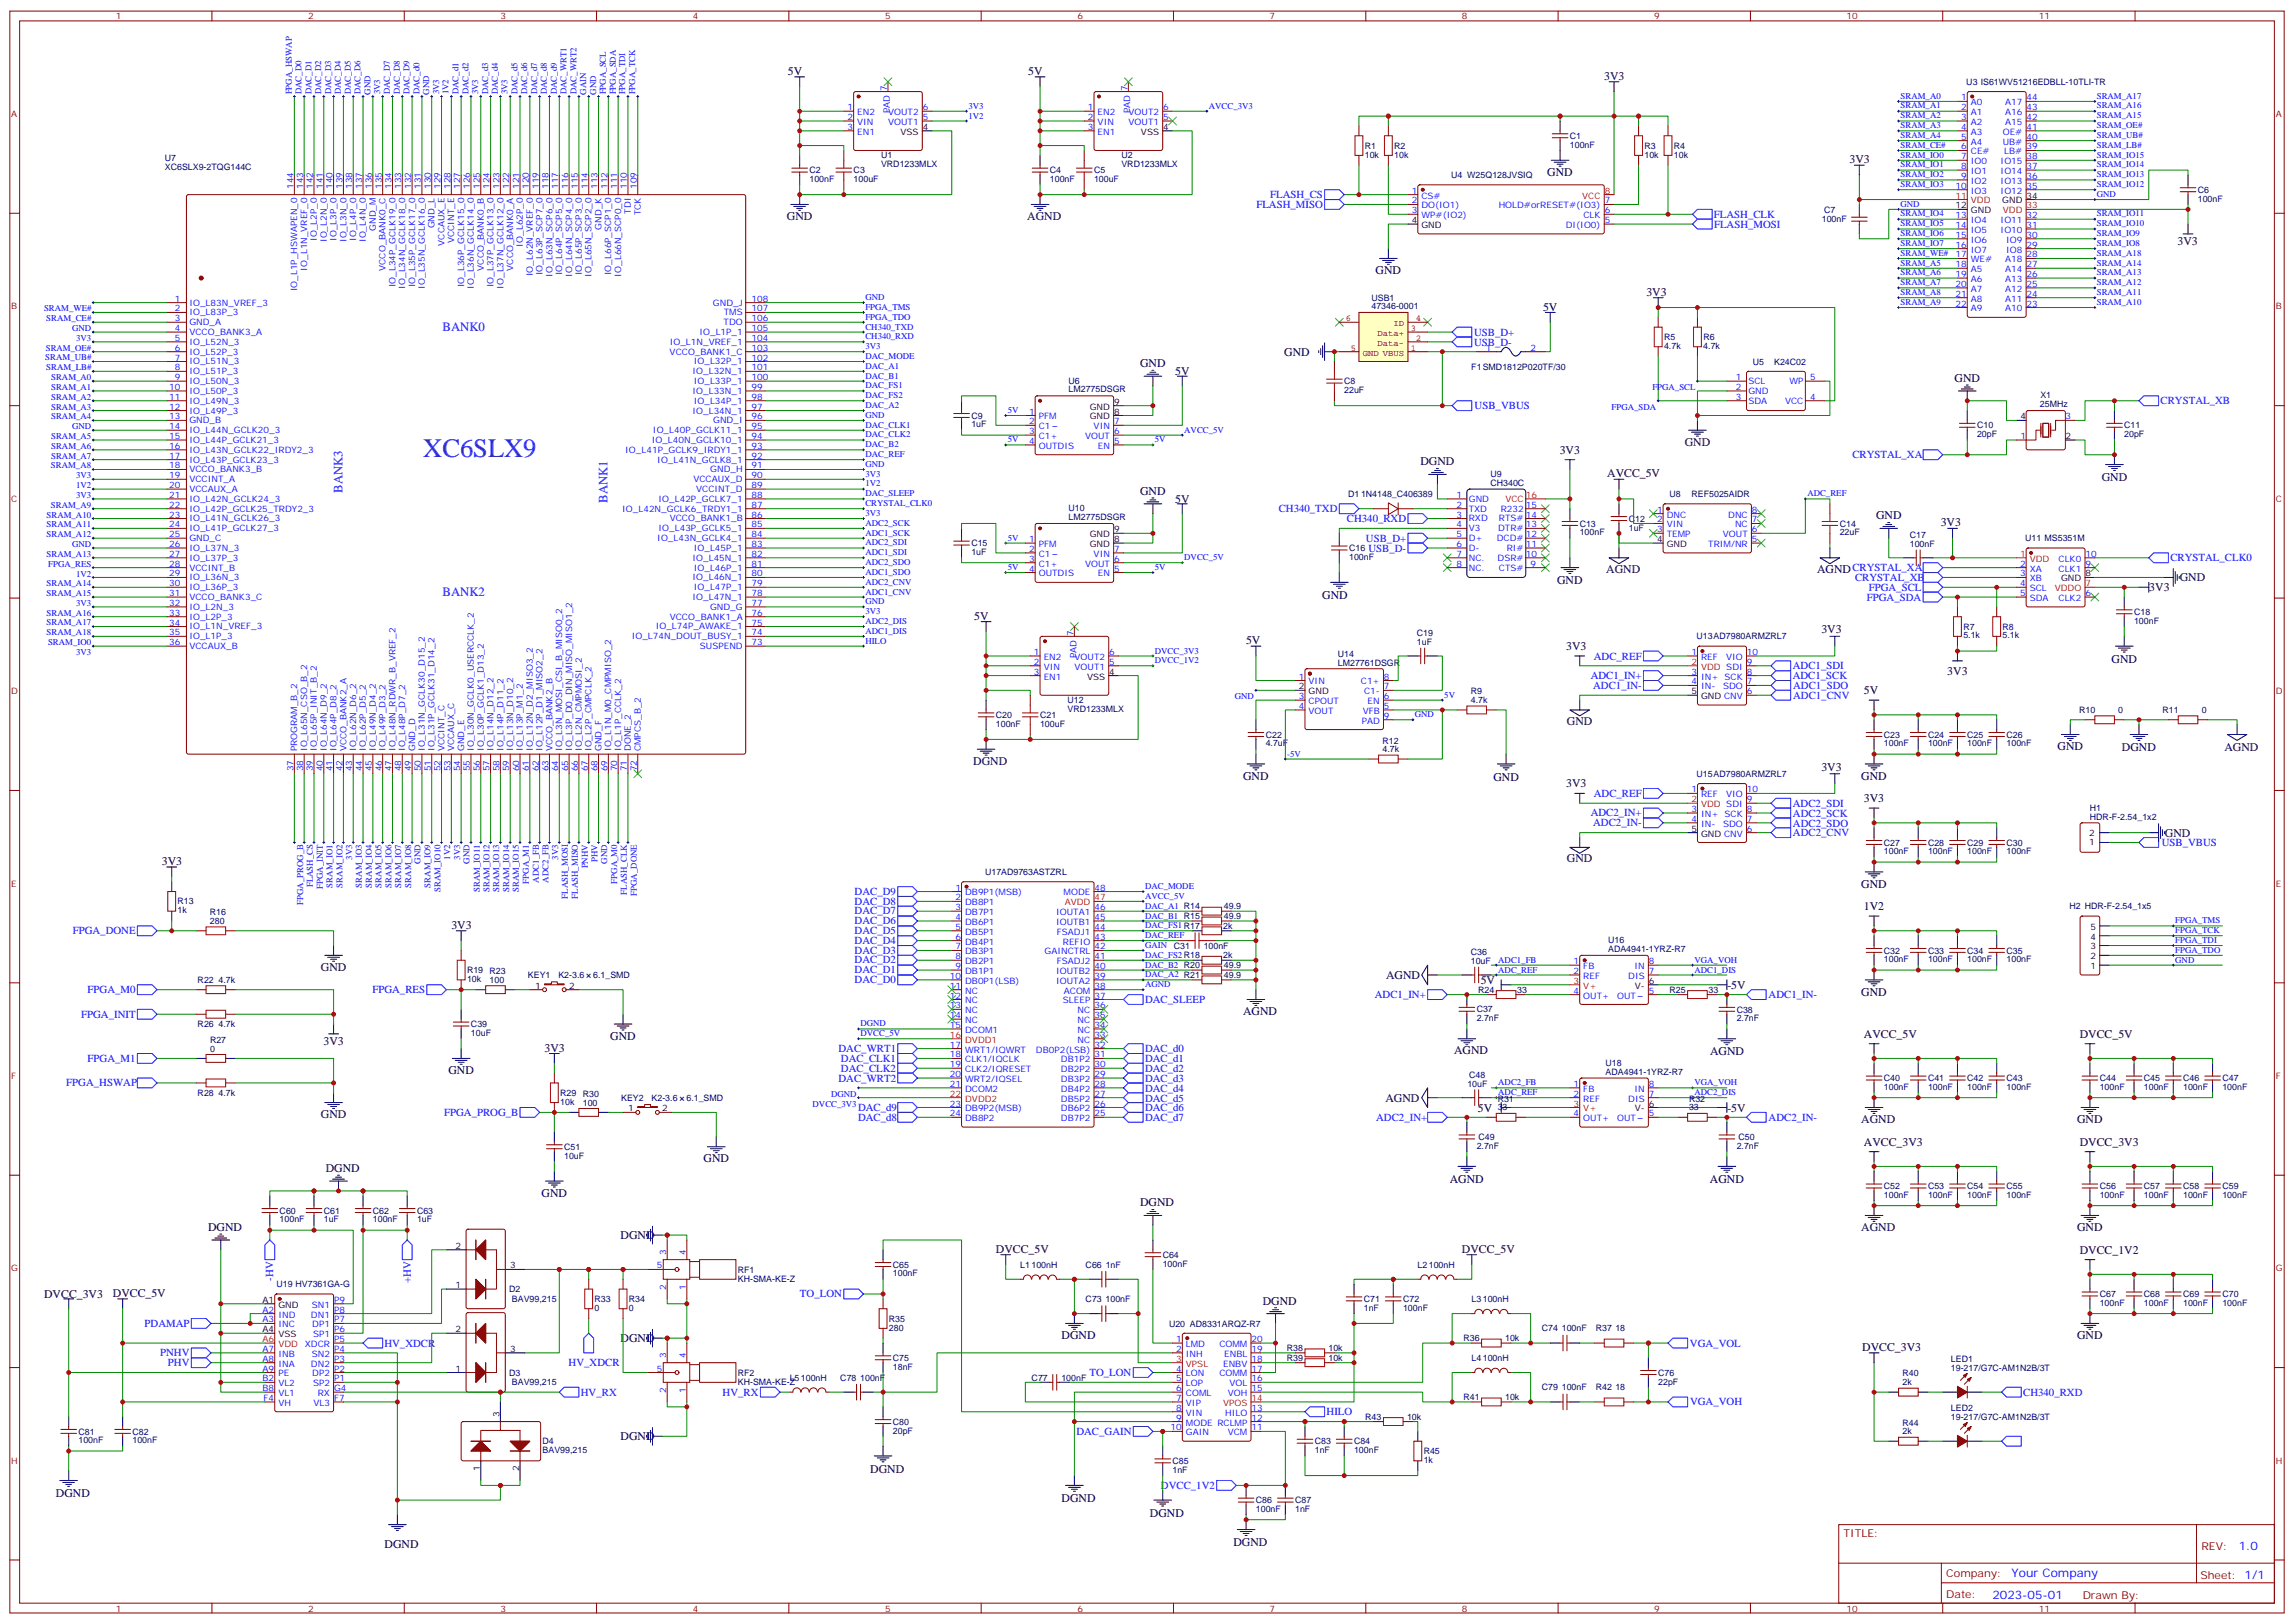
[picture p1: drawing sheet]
<svg xmlns="http://www.w3.org/2000/svg" width="825mm" height="583mm" viewBox="0 0 825 583" stroke-linecap="round" stroke-linejoin="round" font-family="sans-serif">
<defs><g id="words">
<text font-size="9.5" fill="#00f" x="152.2" y="164.3">XC6SLX9</text>
<g font-size="4.6" fill="#00f">
<text x="159.1" y="119">BANK0</text>
<text x="123.2" y="177.1" transform="rotate(-90 123.2 177.1)">BANK3</text>
<text x="218.4" y="180.7" transform="rotate(-90 218.4 180.7)">BANK1</text>
<text x="159.1" y="214.2">BANK2</text>
</g>
<g font-size="4.2">
<text x="283.3" y="26.9">5V</text>
<text x="369.7" y="26.9">5V</text>
<text x="576.8" y="28.7">3V3</text>
<text x="665" y="58.7">3V3</text>
<text x="556.3" y="63.3">GND</text>
<text x="282.9" y="79.1">GND</text>
<text x="369.4" y="79.1">AGND</text>
<text x="782.9" y="88">3V3</text>
<text x="494.6" y="98.5">GND</text>
<text x="592" y="106.3">3V3</text>
<text x="554.8" y="111.9">5V</text>
<text x="409.9" y="132">GND</text>
<text x="461.7" y="127.8">GND</text>
<text x="422.5" y="134.9">5V</text>
<text x="702.7" y="137.3">GND</text>
<text x="605.7" y="160.3">GND</text>
<text x="510.7" y="167.3">DGND</text>
<text x="560.8" y="163.1">3V3</text>
<text x="577.8" y="171.6">AVCC_5V</text>
<text x="755.7" y="173">GND</text>
<text x="409.9" y="177.9">GND</text>
<text x="422.5" y="180.7">5V</text>
<text x="674.5" y="186.7">GND</text>
<text x="697.8" y="189.2">3V3</text>
<text x="577.5" y="205.8">AGND</text>
<text x="653.3" y="205.8">AGNDCRYSTAL_XA</text>
<text x="783.7" y="208.9">GND</text>
<text x="475.4" y="215.4">GND</text>
<text x="559.9" y="210.1">GND</text>
<text x="772.8" y="212.5">3V3</text>
<text x="350.3" y="222.7">5V</text>
<text x="654.9" y="227.6">3V3</text>
<text x="448" y="231.5">5V</text>
<text x="563.1" y="233.6">3V3</text>
<text x="759.2" y="238.3">GND</text>
<text x="700.2" y="242.5">3V3</text>
<text x="670.2" y="249.5">5V</text>
<text x="563.4" y="260.5">GND</text>
<text x="739.8" y="269.6">GND</text>
<text x="350" y="274.9">DGND</text>
<text x="762.9" y="270">DGND</text>
<text x="799.8" y="270">AGND</text>
<text x="447" y="280.2">GND</text>
<text x="536.9" y="280.6">GND</text>
<text x="654.9" y="277">3V3</text>
<text x="669.2" y="280.2">GND</text>
<text x="563.1" y="283">3V3</text>
<text x="670.2" y="288.3">3V3</text>
<text x="778.4" y="300.7">GND</text>
<text x="58.2" y="310.9">3V3</text>
<text x="563.4" y="309.8">GND</text>
<text x="669.2" y="319">GND</text>
<text x="670.2" y="327.1">1V2</text>
<text x="162.3" y="333.8">3V3</text>
<text x="115.4" y="349">GND</text>
<text x="498.4" y="351.8">AGND</text>
<text x="532.4" y="353.6">5V</text>
<text x="621.1" y="355.3">-5V</text>
<text x="669.2" y="357.8">GND</text>
<text x="447" y="364.9">AGND</text>
<text x="116.3" y="375.5">3V3</text>
<text x="195.8" y="377.9">3V3</text>
<text x="219.4" y="373.7">GND</text>
<text x="670.2" y="373">AVCC_5V</text>
<text x="747.8" y="373">DVCC_5V</text>
<text x="522.8" y="379">AGND</text>
<text x="614.9" y="379.3">AGND</text>
<text x="161.2" y="386">GND</text>
<text x="115.4" y="401.9">GND</text>
<text x="498.1" y="396.1">AGND</text>
<text x="531.4" y="399.6">5V</text>
<text x="621.1" y="399.6">-5V</text>
<text x="669.2" y="403.7">AGND</text>
<text x="746.8" y="403.7">GND</text>
<text x="670.2" y="411.8">AVCC_3V3</text>
<text x="747.8" y="411.8">DVCC_3V3</text>
<text x="252.9" y="417.8">GND</text>
<text x="117.1" y="421.3">DGND</text>
<text x="521.3" y="425.2">AGND</text>
<text x="614.8" y="425.2">AGND</text>
<text x="194.7" y="430.1">GND</text>
<text x="409.9" y="433.6">DGND</text>
<text x="74.8" y="442.4">DGND</text>
<text x="669.2" y="442.5">AGND</text>
<text x="746.8" y="442.5">GND</text>
<text x="223.1" y="445.3">DGND</text>
<text x="358.1" y="450.3">DVCC_5V</text>
<text x="525.6" y="450.3">DVCC_5V</text>
<text x="747.8" y="450.6">DVCC_1V2</text>
<text x="15.9" y="466.5">DVCC_3V3</text>
<text x="40.6" y="466.1">DVCC_5V</text>
<text x="454" y="469">DGND</text>
<text x="223.1" y="482.4">DGND</text>
<text x="381.7" y="481.3">DGND</text>
<text x="669.6" y="485.5">DVCC_3V3</text>
<text x="746.8" y="481.3">GND</text>
<text x="223.1" y="517.6">DGND</text>
<text x="312.9" y="529.3">DGND</text>
<text x="20.1" y="538.1">DGND</text>
<text x="381.7" y="539.9">DGND</text>
<text x="413.5" y="545.2">DGND</text>
<text x="138.3" y="556.5">DGND</text>
<text x="443.4" y="555.8">DGND</text>
</g>
<g font-size="4.2" fill="#00f">
<text x="804.9" y="557.2">1.0</text>
<text x="723.3" y="566.8">Your Company</text>
<text x="716.4" y="574.6">2023-05-01</text>
</g>
<g font-size="3.9" fill="#00f">
<text x="456.7" y="71.2">FLASH_CS</text>
<text x="451.7" y="74.8">FLASH_MISO</text>
<text x="616.2" y="78.3">FLASH_CLK</text>
<text x="616.3" y="81.9">FLASH_MOSI</text>
<text x="530" y="124.2">USB_D-</text>
<text x="530" y="120.7">USB_D+</text>
<text x="530.2" y="147.1">USB_VBUS</text>
<text x="776.8" y="145.3">CRYSTAL_XB</text>
<text x="666" y="164.7">CRYSTAL_XA</text>
<text x="459.8" y="184.1">CH340_TXD</text>
<text x="484.3" y="187.6">CH340_RXD</text>
<text x="491.1" y="194.7">USB_D+</text>
<text x="492" y="198.2">USB_D-</text>
<text x="780.4" y="201.8">CRYSTAL_CLK0</text>
<text x="667" y="208.9">CRYSTAL_XB</text>
<text x="671.2" y="215.8">FPGA_SDA</text>
<text x="671.9" y="212.3">FPGA_SCL</text>
<text x="573" y="237.1">ADC_REF</text>
<text x="571.9" y="244.1">ADC1_IN+</text>
<text x="644.6" y="244.1">ADC1_SCK</text>
<text x="644.6" y="240.6">ADC1_SDI</text>
<text x="572.8" y="247.6">ADC1_IN-</text>
<text x="644.7" y="247.6">ADC1_SDO</text>
<text x="644.7" y="251.1">ADC1_CNV</text>
<text x="573" y="286.5">ADC_REF</text>
<text x="571.9" y="293.4">ADC2_IN+</text>
<text x="644.6" y="290.1">ADC2_SDI</text>
<text x="644.7" y="293.6">ADC2_SCK</text>
<text x="572.8" y="296.9">ADC2_IN-</text>
<text x="644.7" y="297.1">ADC2_SDO</text>
<text x="644.7" y="300.6">ADC2_CNV</text>
<text x="777.3" y="304.1">USB_VBUS</text>
<text x="307.3" y="321.6">DAC_D9</text>
<text x="307.3" y="328.6">DAC_D7</text>
<text x="307.3" y="325.1">DAC_D8</text>
<text x="26.1" y="335.8">FPGA_DONE</text>
<text x="307.3" y="335.7">DAC_D5</text>
<text x="307.3" y="332.2">DAC_D6</text>
<text x="307.3" y="339.2">DAC_D4</text>
<text x="307.3" y="346.3">DAC_D2</text>
<text x="307.3" y="342.8">DAC_D3</text>
<text x="307.3" y="353.4">DAC_D0</text>
<text x="307.3" y="349.8">DAC_D1</text>
<text x="31.5" y="357">FPGA_M0</text>
<text x="133.9" y="357">FPGA_RES</text>
<text x="494.3" y="358.7">ADC1_IN+</text>
<text x="635.9" y="358.7">ADC1_IN-</text>
<text x="29.2" y="365.8">FPGA_INIT</text>
<text x="411.7" y="360.5">DAC_SLEEP</text>
<text x="31.5" y="381.7">FPGA_M1</text>
<text x="301.5" y="378.1">DAC_WRT1</text>
<text x="302.3" y="381.7">DAC_CLK1</text>
<text x="411.7" y="378.2">DAC_d0</text>
<text x="411.7" y="381.8">DAC_d1</text>
<text x="301.5" y="388.7">DAC_WRT2</text>
<text x="302.3" y="385.2">DAC_CLK2</text>
<text x="411.7" y="385.4">DAC_d2</text>
<text x="411.7" y="388.9">DAC_d3</text>
<text x="23.8" y="390.5">FPGA_HSWAP</text>
<text x="411.7" y="392.4">DAC_d4</text>
<text x="411.7" y="395.9">DAC_d5</text>
<text x="159.7" y="401.1">FPGA_PROG_B</text>
<text x="308.5" y="399.2">DAC_d9</text>
<text x="411.7" y="399.5">DAC_d6</text>
<text x="308.5" y="402.7">DAC_d8</text>
<text x="411.7" y="403">DAC_d7</text>
<text x="494.8" y="402.8">ADC2_IN+</text>
<text x="635.9" y="402.8">ADC2_IN-</text>
<text x="98.2" y="460.2" transform="rotate(-90 98.2 460.2)">-HV</text>
<text x="147.7" y="461" transform="rotate(-90 147.7 461)">+HV</text>
<text x="287.6" y="466.3">TO_LON</text>
<text x="52" y="476.9">PDAMAP</text>
<text x="138.2" y="484">HV_XDCR</text>
<text x="607.6" y="484">VGA_VOL</text>
<text x="57.6" y="487.5">PNHV</text>
<text x="60.4" y="491">PHV</text>
<text x="204.5" y="491">HV_XDCR</text>
<text x="391.7" y="494.5">TO_LON</text>
<text x="208.8" y="501.6">HV_RX</text>
<text x="259.8" y="501.6">HV_RX</text>
<text x="727.4" y="501.6">CH340_RXD</text>
<text x="477" y="508.7">HILO</text>
<text x="607.7" y="505.1">VGA_VOH</text>
<text x="387" y="515.7">DAC_GAIN</text>
<text x="417.4" y="535.1">DVCC_1V2</text>
</g>
<g font-size="3.9" fill="#800">
<text x="662.9" y="552.6">TITLE:</text>
<text x="791.5" y="557.2">REV:</text>
<text x="699.8" y="566.8">Company:</text>
<text x="791.1" y="567.4">Sheet: 1/1</text>
<text x="699.8" y="574.4">Date:</text>
<text x="748.8" y="574.5">Drawn By:</text>
</g>
<g font-size="3.2" fill="#800">
<text x="41.6" y="7">1</text>
<text x="110.8" y="7">2</text>
<text x="179.9" y="7">3</text>
<text x="249.1" y="7">4</text>
<text x="318.2" y="7">5</text>
<text x="387.3" y="7">6</text>
<text x="456.5" y="7">7</text>
<text x="525.6" y="7">8</text>
<text x="594.8" y="7">9</text>
<text x="663.9" y="7">10</text>
<text x="733.1" y="7">11</text>
<text x="4.1" y="42.1">A</text>
<text x="818.3" y="42.1">A</text>
<text x="4.1" y="111.2">B</text>
<text x="818.3" y="111.2">B</text>
<text x="4.1" y="180.4">C</text>
<text x="818.3" y="180.4">C</text>
<text x="4.1" y="249.5">D</text>
<text x="818.3" y="249.5">D</text>
<text x="4.1" y="318.7">E</text>
<text x="818.3" y="318.7">E</text>
<text x="4.1" y="387.8">F</text>
<text x="818.3" y="387.8">F</text>
<text x="4.1" y="457">G</text>
<text x="818.3" y="457">G</text>
<text x="4.1" y="526.1">H</text>
<text x="818.3" y="526.1">H</text>
<text x="41.6" y="579.2">1</text>
<text x="110.8" y="579.2">2</text>
<text x="179.9" y="579.2">3</text>
<text x="249.1" y="579.2">4</text>
<text x="318.2" y="579.2">5</text>
<text x="387.3" y="579.2">6</text>
<text x="456.5" y="579.2">7</text>
<text x="525.6" y="579.2">8</text>
<text x="594.8" y="579.2">9</text>
<text x="663.9" y="579.2">10</text>
<text x="733.1" y="579.2">11</text>
</g>
<g font-size="3.2" fill="#00f">
<text x="104.9" y="34" transform="rotate(-90 104.9 34)">FPGA_HSWAP</text>
<text x="108.4" y="33.9" transform="rotate(-90 108.4 33.9)">DAC_D0</text>
<text x="112" y="33.9" transform="rotate(-90 112 33.9)">DAC_D1</text>
<text x="115.5" y="33.9" transform="rotate(-90 115.5 33.9)">DAC_D2</text>
<text x="119" y="33.9" transform="rotate(-90 119 33.9)">DAC_D3</text>
<text x="122.6" y="33.9" transform="rotate(-90 122.6 33.9)">DAC_D4</text>
<text x="126.1" y="33.9" transform="rotate(-90 126.1 33.9)">DAC_D5</text>
<text x="129.6" y="33.9" transform="rotate(-90 129.6 33.9)">DAC_D6</text>
<text x="133.2" y="34" transform="rotate(-90 133.2 34)">GND</text>
<text x="136.7" y="34" transform="rotate(-90 136.7 34)">3V3</text>
<text x="140.2" y="33.9" transform="rotate(-90 140.2 33.9)">DAC_D7</text>
<text x="143.7" y="33.9" transform="rotate(-90 143.7 33.9)">DAC_D8</text>
<text x="147.2" y="33.9" transform="rotate(-90 147.2 33.9)">DAC_D9</text>
<text x="150.8" y="33.9" transform="rotate(-90 150.8 33.9)">DAC_d0</text>
<text x="154.3" y="34" transform="rotate(-90 154.3 34)">GND</text>
<text x="157.9" y="34" transform="rotate(-90 157.9 34)">3V3</text>
<text x="161.3" y="34" transform="rotate(-90 161.3 34)">1V2</text>
<text x="164.9" y="33.9" transform="rotate(-90 164.9 33.9)">DAC_d1</text>
<text x="168.4" y="33.9" transform="rotate(-90 168.4 33.9)">DAC_d2</text>
<text x="171.9" y="34" transform="rotate(-90 171.9 34)">3V3</text>
<text x="175.5" y="33.9" transform="rotate(-90 175.5 33.9)">DAC_d3</text>
<text x="179" y="33.9" transform="rotate(-90 179 33.9)">DAC_d4</text>
<text x="182.5" y="34" transform="rotate(-90 182.5 34)">3V3</text>
<text x="186.1" y="33.9" transform="rotate(-90 186.1 33.9)">DAC_d5</text>
<text x="189.6" y="33.9" transform="rotate(-90 189.6 33.9)">DAC_d6</text>
<text x="193.1" y="33.9" transform="rotate(-90 193.1 33.9)">DAC_d7</text>
<text x="196.6" y="33.9" transform="rotate(-90 196.6 33.9)">DAC_d8</text>
<text x="200.2" y="33.9" transform="rotate(-90 200.2 33.9)">DAC_d9</text>
<text x="203.7" y="33.9" transform="rotate(-90 203.7 33.9)">DAC_WRT1</text>
<text x="207.2" y="33.9" transform="rotate(-90 207.2 33.9)">DAC_WRT2</text>
<text x="210.7" y="34" transform="rotate(-90 210.7 34)">GAIN</text>
<text x="214.3" y="34" transform="rotate(-90 214.3 34)">GND</text>
<text x="217.8" y="34" transform="rotate(-90 217.8 34)">FPGA_SCL</text>
<text x="221.4" y="34" transform="rotate(-90 221.4 34)">FPGA_SDA</text>
<text x="224.8" y="34" transform="rotate(-90 224.8 34)">FPGA_TDI</text>
<text x="228.3" y="34" transform="rotate(-90 228.3 34)">FPGA_TCK</text>
<text x="318.9" y="32.7" transform="rotate(-90 318.9 32.7)">7</text>
<text x="405.3" y="32.7" transform="rotate(-90 405.3 32.7)">7</text>
<text x="683.3" y="35.5">SRAM_A0</text>
<text x="753.9" y="35.5">SRAM_A17</text>
<text x="304.7" y="39.6">1</text>
<text x="308.2" y="41.4">EN2</text>
<text x="319.3" y="41.4">VOUT2</text>
<text x="320" y="40.7" transform="rotate(-90 320 40.7)">PAD</text>
<text x="331.8" y="39.6">6</text>
<text x="348.2" y="39.1">3V3</text>
<text x="391.2" y="39.6">1</text>
<text x="394.7" y="41.4">EN2</text>
<text x="405.8" y="41.4">VOUT2</text>
<text x="406.4" y="40.7" transform="rotate(-90 406.4 40.7)">PAD</text>
<text x="418.2" y="39.6">6</text>
<text x="434.6" y="39.1">AVCC_3V3</text>
<text x="683.3" y="39">SRAM_A1</text>
<text x="705.1" y="36.1">1</text>
<text x="705.1" y="39.6">2</text>
<text x="708.6" y="37.9">A0</text>
<text x="708.6" y="41.4">A1</text>
<text x="721" y="41.4">A16</text>
<text x="721" y="37.9">A17</text>
<text x="728.7" y="39.6">43</text>
<text x="728.7" y="36.1">44</text>
<text x="753.9" y="39">SRAM_A16</text>
<text x="304.7" y="43.1">2</text>
<text x="304.7" y="46.7">3</text>
<text x="308.2" y="44.9">VIN</text>
<text x="319.3" y="44.9">VOUT1</text>
<text x="331.8" y="43.1">5</text>
<text x="348.2" y="42.6">1V2</text>
<text x="391.2" y="43.1">2</text>
<text x="391.2" y="46.7">3</text>
<text x="394.7" y="44.9">VIN</text>
<text x="405.8" y="44.9">VOUT1</text>
<text x="418.2" y="43.1">5</text>
<text x="683.3" y="42.5">SRAM_A2</text>
<text x="683.3" y="46">SRAM_A3</text>
<text x="705.1" y="43.1">3</text>
<text x="705.1" y="46.7">4</text>
<text x="708.6" y="44.9">A2</text>
<text x="721" y="44.9">A15</text>
<text x="728.7" y="46.7">41</text>
<text x="728.7" y="43.1">42</text>
<text x="753.9" y="42.5">SRAM_A15</text>
<text x="753.9" y="46">SRAM_OE#</text>
<text x="308.2" y="48.4">EN1</text>
<text x="394.7" y="48.4">EN1</text>
<text x="683.3" y="49.6">SRAM_A4</text>
<text x="683.3" y="53.1">SRAM_CE#</text>
<text x="705.1" y="50.2">5</text>
<text x="705.1" y="53.7">6</text>
<text x="708.6" y="48.4">A3</text>
<text x="708.6" y="52">A4</text>
<text x="720.1" y="48.4">OE#</text>
<text x="720.1" y="52">UB#</text>
<text x="728.7" y="53.7">39</text>
<text x="728.7" y="50.2">40</text>
<text x="753.9" y="49.6">SRAM_UB#</text>
<text x="753.9" y="53.1">SRAM_LB#</text>
<text x="683.3" y="56.6">SRAM_IO0</text>
<text x="705.1" y="57.3">7</text>
<text x="708.6" y="55.5">CE#</text>
<text x="708.6" y="59">IO0</text>
<text x="719.3" y="59">IO15</text>
<text x="720.6" y="55.5">LB#</text>
<text x="728.7" y="57.3">38</text>
<text x="753.9" y="56.6">SRAM_IO15</text>
<text x="683.3" y="60.2">SRAM_IO1</text>
<text x="683.3" y="63.7">SRAM_IO2</text>
<text x="705.1" y="60.8">8</text>
<text x="705.1" y="64.3">9</text>
<text x="708.6" y="62.5">IO1</text>
<text x="719.3" y="62.5">IO14</text>
<text x="728.7" y="64.3">36</text>
<text x="728.7" y="60.8">37</text>
<text x="753.9" y="63.7">SRAM_IO13</text>
<text x="753.9" y="60.2">SRAM_IO14</text>
<text x="105.5" y="67.8" transform="rotate(-90 105.5 67.8)">144</text>
<text x="109" y="67.8" transform="rotate(-90 109 67.8)">143</text>
<text x="112.5" y="67.8" transform="rotate(-90 112.5 67.8)">142</text>
<text x="116.1" y="67.8" transform="rotate(-90 116.1 67.8)">141</text>
<text x="119.6" y="67.8" transform="rotate(-90 119.6 67.8)">140</text>
<text x="123.1" y="67.8" transform="rotate(-90 123.1 67.8)">139</text>
<text x="126.6" y="67.8" transform="rotate(-90 126.6 67.8)">138</text>
<text x="130.2" y="67.8" transform="rotate(-90 130.2 67.8)">137</text>
<text x="133.7" y="67.8" transform="rotate(-90 133.7 67.8)">136</text>
<text x="137.2" y="67.8" transform="rotate(-90 137.2 67.8)">135</text>
<text x="140.8" y="67.8" transform="rotate(-90 140.8 67.8)">134</text>
<text x="144.3" y="67.8" transform="rotate(-90 144.3 67.8)">133</text>
<text x="147.8" y="67.8" transform="rotate(-90 147.8 67.8)">132</text>
<text x="151.3" y="67.8" transform="rotate(-90 151.3 67.8)">131</text>
<text x="154.9" y="67.8" transform="rotate(-90 154.9 67.8)">130</text>
<text x="158.4" y="67.8" transform="rotate(-90 158.4 67.8)">129</text>
<text x="161.9" y="67.8" transform="rotate(-90 161.9 67.8)">128</text>
<text x="165.5" y="67.8" transform="rotate(-90 165.5 67.8)">127</text>
<text x="169" y="67.8" transform="rotate(-90 169 67.8)">126</text>
<text x="172.5" y="67.8" transform="rotate(-90 172.5 67.8)">125</text>
<text x="176" y="67.8" transform="rotate(-90 176 67.8)">124</text>
<text x="179.6" y="67.8" transform="rotate(-90 179.6 67.8)">123</text>
<text x="183.1" y="67.8" transform="rotate(-90 183.1 67.8)">122</text>
<text x="186.6" y="67.8" transform="rotate(-90 186.6 67.8)">121</text>
<text x="190.1" y="67.8" transform="rotate(-90 190.1 67.8)">120</text>
<text x="193.7" y="67.8" transform="rotate(-90 193.7 67.8)">119</text>
<text x="197.2" y="67.8" transform="rotate(-90 197.2 67.8)">118</text>
<text x="200.7" y="67.8" transform="rotate(-90 200.7 67.8)">117</text>
<text x="204.3" y="67.8" transform="rotate(-90 204.3 67.8)">116</text>
<text x="207.8" y="67.8" transform="rotate(-90 207.8 67.8)">115</text>
<text x="211.3" y="67.8" transform="rotate(-90 211.3 67.8)">114</text>
<text x="214.8" y="67.8" transform="rotate(-90 214.8 67.8)">113</text>
<text x="218.4" y="67.8" transform="rotate(-90 218.4 67.8)">112</text>
<text x="221.9" y="67.8" transform="rotate(-90 221.9 67.8)">111</text>
<text x="225.4" y="67.8" transform="rotate(-90 225.4 67.8)">110</text>
<text x="229" y="67.8" transform="rotate(-90 229 67.8)">109</text>
<text x="507.6" y="69.6">1</text>
<text x="511.1" y="71.4">CS#</text>
<text x="683.3" y="67.2">SRAM_IO3</text>
<text x="703.1" y="67.8">10</text>
<text x="708.6" y="66.1">IO2</text>
<text x="708.6" y="69.6">IO3</text>
<text x="719.3" y="69.6">IO12</text>
<text x="719.3" y="66.1">IO13</text>
<text x="728.7" y="67.8">35</text>
<text x="753.9" y="70.7">GND</text>
<text x="753.9" y="67.2">SRAM_IO12</text>
<text x="226.8" y="76.7" transform="rotate(-90 226.8 76.7)">TDI</text>
<text x="230.4" y="77.4" transform="rotate(-90 230.4 77.4)">TCK</text>
<text x="507.6" y="73.1">2</text>
<text x="507.6" y="76.7">3</text>
<text x="511.1" y="74.9">DO(IO1)</text>
<text x="538.8" y="74.9">HOLD#orRESET#(IO3)</text>
<text x="577" y="76.7">6</text>
<text x="577" y="73.1">7</text>
<text x="683.3" y="74.3">GND</text>
<text x="683.3" y="77.8">SRAM_IO4</text>
<text x="753.9" y="77.8">SRAM_IO11</text>
<text x="135.1" y="83" transform="rotate(-90 135.1 83)">GND_M</text>
<text x="156.3" y="82.1" transform="rotate(-90 156.3 82.1)">GND_L</text>
<text x="216.3" y="82.5" transform="rotate(-90 216.3 82.5)">GND_K</text>
<text x="511.1" y="78.4">WP#(IO2)</text>
<text x="563" y="82">DI(IO0)</text>
<text x="569.3" y="78.4">CLK</text>
<text x="577" y="80.2">5</text>
<text x="683.3" y="81.3">SRAM_IO5</text>
<text x="703.1" y="78.4">13</text>
<text x="703.1" y="82">14</text>
<text x="708.6" y="80.2">IO4</text>
<text x="708.6" y="83.7">IO5</text>
<text x="719.3" y="83.7">IO10</text>
<text x="719.3" y="80.2">IO11</text>
<text x="728.7" y="82">31</text>
<text x="728.7" y="78.4">32</text>
<text x="753.9" y="81.3">SRAM_IO10</text>
<text x="113.9" y="86.6" transform="rotate(-90 113.9 86.6)">IO_L2P_0</text>
<text x="117.5" y="87.1" transform="rotate(-90 117.5 87.1)">IO_L2N_0</text>
<text x="121" y="86.6" transform="rotate(-90 121 86.6)">IO_L3P_0</text>
<text x="124.5" y="87.1" transform="rotate(-90 124.5 87.1)">IO_L3N_0</text>
<text x="128.1" y="86.6" transform="rotate(-90 128.1 86.6)">IO_L4P_0</text>
<text x="131.6" y="87.1" transform="rotate(-90 131.6 87.1)">IO_L4N_0</text>
<text x="159.8" y="88.3" transform="rotate(-90 159.8 88.3)">VCCAUX_E</text>
<text x="163.3" y="87.3" transform="rotate(-90 163.3 87.3)">VCCINT_E</text>
<text x="188" y="88.6" transform="rotate(-90 188 88.6)">IO_L62P_0</text>
<text x="683.3" y="84.9">SRAM_IO6</text>
<text x="683.3" y="88.4">SRAM_IO7</text>
<text x="703.1" y="85.5">15</text>
<text x="703.1" y="89">16</text>
<text x="708.6" y="87.2">IO6</text>
<text x="721.3" y="87.2">IO9</text>
<text x="728.7" y="89">29</text>
<text x="728.7" y="85.5">30</text>
<text x="753.9" y="88.4">SRAM_IO8</text>
<text x="753.9" y="84.9">SRAM_IO9</text>
<text x="683.3" y="95.4">SRAM_A5</text>
<text x="683.3" y="91.9">SRAM_WE#</text>
<text x="703.1" y="92.5">17</text>
<text x="708.6" y="90.8">IO7</text>
<text x="708.6" y="94.3">WE#</text>
<text x="721" y="94.3">A18</text>
<text x="721.3" y="90.8">IO8</text>
<text x="728.7" y="92.5">28</text>
<text x="753.9" y="95.4">SRAM_A14</text>
<text x="753.9" y="91.9">SRAM_A18</text>
<text x="110.4" y="97.3" transform="rotate(-90 110.4 97.3)">IO_L1N_VREF_0</text>
<text x="138.6" y="97.3" transform="rotate(-90 138.6 97.3)">VCCO_BANK0_C</text>
<text x="173.9" y="97.3" transform="rotate(-90 173.9 97.3)">VCCO_BANK0_B</text>
<text x="184.5" y="97.2" transform="rotate(-90 184.5 97.2)">VCCO_BANK0_A</text>
<text x="191.6" y="99.3" transform="rotate(-90 191.6 99.3)">IO_L62N_VREF_0</text>
<text x="195.1" y="98.9" transform="rotate(-90 195.1 98.9)">IO_L63P_SCP7_0</text>
<text x="198.6" y="99.4" transform="rotate(-90 198.6 99.4)">IO_L63N_SCP6_0</text>
<text x="202.1" y="98.9" transform="rotate(-90 202.1 98.9)">IO_L64P_SCP5_0</text>
<text x="205.7" y="99.4" transform="rotate(-90 205.7 99.4)">IO_L64N_SCP4_0</text>
<text x="209.2" y="98.9" transform="rotate(-90 209.2 98.9)">IO_L65P_SCP3_0</text>
<text x="212.7" y="99.4" transform="rotate(-90 212.7 99.4)">IO_L65N_SCP2_0</text>
<text x="219.8" y="98.9" transform="rotate(-90 219.8 98.9)">IO_L66P_SCP1_0</text>
<text x="223.3" y="99.4" transform="rotate(-90 223.3 99.4)">IO_L66N_SCP0_0</text>
<text x="683.3" y="99">SRAM_A6</text>
<text x="703.1" y="96.1">18</text>
<text x="703.1" y="99.6">19</text>
<text x="708.6" y="97.8">A5</text>
<text x="708.6" y="101.4">A6</text>
<text x="721" y="101.4">A13</text>
<text x="721" y="97.8">A14</text>
<text x="728.7" y="99.6">26</text>
<text x="728.7" y="96.1">27</text>
<text x="753.9" y="99">SRAM_A13</text>
<text x="106.9" y="104.8" transform="rotate(-90 106.9 104.8)">IO_L1P_HSWAPEN_0</text>
<text x="142.2" y="103.3" transform="rotate(-90 142.2 103.3)">IO_L34P_GCLK19_0</text>
<text x="145.7" y="103.8" transform="rotate(-90 145.7 103.8)">IO_L34N_GCLK18_0</text>
<text x="149.2" y="103.3" transform="rotate(-90 149.2 103.3)">IO_L35P_GCLK17_0</text>
<text x="152.8" y="103.8" transform="rotate(-90 152.8 103.8)">IO_L35N_GCLK16_0</text>
<text x="166.9" y="103.3" transform="rotate(-90 166.9 103.3)">IO_L36P_GCLK15_0</text>
<text x="170.4" y="103.8" transform="rotate(-90 170.4 103.8)">IO_L36N_GCLK14_0</text>
<text x="177.4" y="103.3" transform="rotate(-90 177.4 103.3)">IO_L37P_GCLK13_0</text>
<text x="181" y="103.8" transform="rotate(-90 181 103.8)">IO_L37N_GCLK12_0</text>
<text x="311.1" y="107.9">GND</text>
<text x="683.3" y="102.5">SRAM_A7</text>
<text x="683.3" y="106">SRAM_A8</text>
<text x="703.1" y="103.1">20</text>
<text x="703.1" y="106.6">21</text>
<text x="708.6" y="104.9">A7</text>
<text x="721" y="104.9">A12</text>
<text x="728.7" y="106.6">24</text>
<text x="728.7" y="103.1">25</text>
<text x="753.9" y="106">SRAM_A11</text>
<text x="753.9" y="102.5">SRAM_A12</text>
<text x="15.8" y="111.9">SRAM_WE#</text>
<text x="62.9" y="108.4">1</text>
<text x="62.9" y="111.9">2</text>
<text x="68.1" y="109.8">IO_L83N_VREF_3</text>
<text x="68.1" y="113.3">IO_L83P_3</text>
<text x="256.3" y="109.8">GND_J</text>
<text x="260.3" y="113.3">TMS</text>
<text x="270.2" y="111.9">107</text>
<text x="270.2" y="108.4">108</text>
<text x="311.1" y="111.4">FPGA_TMS</text>
<text x="683.3" y="109.5">SRAM_A9</text>
<text x="703.1" y="110.2">22</text>
<text x="708.6" y="108.4">A8</text>
<text x="708.6" y="111.9">A9</text>
<text x="721" y="111.9">A10</text>
<text x="721" y="108.4">A11</text>
<text x="728.7" y="110.2">23</text>
<text x="753.9" y="109.5">SRAM_A10</text>
<text x="16.7" y="115.4">SRAM_CE#</text>
<text x="26" y="118.9">GND</text>
<text x="62.9" y="115.5">3</text>
<text x="62.9" y="119">4</text>
<text x="68.1" y="116.9">GND_A</text>
<text x="260.2" y="116.9">TDO</text>
<text x="270.2" y="119">105</text>
<text x="270.2" y="115.5">106</text>
<text x="311.1" y="114.9">FPGA_TDO</text>
<text x="311.1" y="118.5">CH340_TXD</text>
<text x="27.4" y="122.5">3V3</text>
<text x="62.9" y="122.5">5</text>
<text x="68.1" y="120.4">VCCO_BANK3_A</text>
<text x="68.1" y="123.9">IO_L52N_3</text>
<text x="240.8" y="123.9">IO_L1N_VREF_1</text>
<text x="251.5" y="120.4">IO_L1P_1</text>
<text x="270.2" y="122.5">104</text>
<text x="311.1" y="122">CH340_RXD</text>
<text x="311.2" y="125.5">3V3</text>
<text x="16.3" y="129.6">SRAM_UB#</text>
<text x="16.5" y="126">SRAM_OE#</text>
<text x="62.9" y="126">6</text>
<text x="62.9" y="129.6">7</text>
<text x="68.1" y="127.5">IO_L52P_3</text>
<text x="68.1" y="131">IO_L51N_3</text>
<text x="240.8" y="127.5">VCCO_BANK1_C</text>
<text x="249.5" y="131">IO_L32P_1</text>
<text x="270.2" y="129.6">102</text>
<text x="270.2" y="126">103</text>
<text x="311.2" y="129">DAC_MODE</text>
<text x="534.2" y="126">1</text>
<text x="550.3" y="126">2</text>
<text x="16.6" y="133.1">SRAM_LB#</text>
<text x="18.4" y="136.6">SRAM_A0</text>
<text x="62.9" y="133.1">8</text>
<text x="62.9" y="136.6">9</text>
<text x="68.1" y="134.5">IO_L51P_3</text>
<text x="249" y="134.5">IO_L32N_1</text>
<text x="270.2" y="136.6">100</text>
<text x="270.2" y="133.1">101</text>
<text x="311.2" y="132.5">DAC_A1</text>
<text x="311.2" y="136.1">DAC_B1</text>
<text x="624.2" y="136.6">1</text>
<text x="650.9" y="136.6">5</text>
<text x="18.4" y="140.1">SRAM_A1</text>
<text x="18.4" y="143.7">SRAM_A2</text>
<text x="60.9" y="140.2">10</text>
<text x="60.9" y="143.7">11</text>
<text x="68.1" y="138">IO_L50N_3</text>
<text x="68.1" y="141.6">IO_L50P_3</text>
<text x="249" y="141.6">IO_L33N_1</text>
<text x="249.5" y="138">IO_L33P_1</text>
<text x="270.2" y="143.7">98</text>
<text x="270.2" y="140.2">99</text>
<text x="311.2" y="139.6">DAC_FS1</text>
<text x="311.2" y="143.1">DAC_FS2</text>
<text x="594.1" y="140.1">FPGA_SCL</text>
<text x="624.2" y="140.2">2</text>
<text x="624.2" y="143.7">3</text>
<text x="628.6" y="138">SCL</text>
<text x="628.6" y="141.6">GND</text>
<text x="643.4" y="138">WP</text>
<text x="650.9" y="143.7">4</text>
<text x="18.4" y="147.2">SRAM_A3</text>
<text x="60.9" y="147.2">12</text>
<text x="68.1" y="145.1">IO_L49N_3</text>
<text x="68.1" y="148.6">IO_L49P_3</text>
<text x="249" y="148.6">IO_L34N_1</text>
<text x="249.5" y="145.1">IO_L34P_1</text>
<text x="270.2" y="147.2">97</text>
<text x="311.2" y="146.6">DAC_A2</text>
<text x="362.3" y="148.4">5V</text>
<text x="370" y="149">1</text>
<text x="579.5" y="147.2">FPGA_SDA</text>
<text x="628.6" y="145.1">SDA</text>
<text x="641.8" y="145.1">VCC</text>
<text x="18.4" y="150.7">SRAM_A4</text>
<text x="26" y="154.2">GND</text>
<text x="60.9" y="150.7">13</text>
<text x="60.9" y="154.3">14</text>
<text x="68.1" y="152.2">GND_B</text>
<text x="68.1" y="155.7">IO_L44N_GCLK20_3</text>
<text x="234.8" y="155.7">IO_L40P_GCLK11_1</text>
<text x="256.4" y="152.2">GND_I</text>
<text x="270.2" y="154.3">95</text>
<text x="270.2" y="150.7">96</text>
<text x="311.1" y="150.2">GND</text>
<text x="311.2" y="153.7">DAC_CLK1</text>
<text x="370" y="152.5">2</text>
<text x="373.5" y="150.7">PFM</text>
<text x="373.5" y="154.3">C1</text>
<text x="393.2" y="154.3">VIN</text>
<text x="400.6" y="152.5">7</text>
<text x="425.8" y="155.5">AVCC_5V</text>
<text x="742.6" y="150.7">3</text>
<text x="18.4" y="157.8">SRAM_A5</text>
<text x="18.4" y="161.3">SRAM_A6</text>
<text x="60.9" y="157.8">15</text>
<text x="60.9" y="161.3">16</text>
<text x="68.1" y="159.2">IO_L44P_GCLK21_3</text>
<text x="234.3" y="159.2">IO_L40N_GCLK10_1</text>
<text x="270.2" y="161.3">93</text>
<text x="270.2" y="157.8">94</text>
<text x="311.2" y="157.2">DAC_CLK2</text>
<text x="311.2" y="160.8">DAC_B2</text>
<text x="362.3" y="159">5V</text>
<text x="370" y="156">3</text>
<text x="370" y="159.6">4</text>
<text x="373.5" y="157.8">C1+</text>
<text x="373.5" y="161.3">OUTDIS</text>
<text x="390.2" y="157.8">VOUT</text>
<text x="394.7" y="161.3">EN</text>
<text x="400.6" y="159.6">5</text>
<text x="400.6" y="156">6</text>
<text x="415.2" y="159">5V</text>
<text x="726.5" y="157.8">1</text>
<text x="18.4" y="164.8">SRAM_A7</text>
<text x="60.9" y="164.9">17</text>
<text x="68.1" y="162.7">IO_L43N_GCLK22_IRDY2_3</text>
<text x="68.1" y="166.3">IO_L43P_GCLK23_3</text>
<text x="224.8" y="162.7">IO_L41P_GCLK9_IRDY1_1</text>
<text x="236.3" y="166.3">IO_L41N_GCLK8_1</text>
<text x="270.2" y="164.9">92</text>
<text x="311.1" y="167.9">GND</text>
<text x="311.2" y="164.3">DAC_REF</text>
<text x="18.3" y="168.4">SRAM_A8</text>
<text x="27.4" y="171.9">3V3</text>
<text x="60.9" y="168.4">18</text>
<text x="60.9" y="171.9">19</text>
<text x="68.1" y="169.8">VCCO_BANK3_B</text>
<text x="68.1" y="173.3">VCCINT_A</text>
<text x="249.3" y="173.3">VCCAUX_D</text>
<text x="255.4" y="169.8">GND_H</text>
<text x="270.2" y="171.9">90</text>
<text x="270.2" y="168.4">91</text>
<text x="311.2" y="171.4">3V3</text>
<text x="27.3" y="175.5">1V2</text>
<text x="27.3" y="178.9">3V3</text>
<text x="60.9" y="175.4">20</text>
<text x="60.9" y="179">21</text>
<text x="68.1" y="176.8">VCCAUX_A</text>
<text x="250.3" y="176.8">VCCINT_D</text>
<text x="270.2" y="179">88</text>
<text x="270.2" y="175.4">89</text>
<text x="311.2" y="174.8">1V2</text>
<text x="311.2" y="178.4">DAC_SLEEP</text>
<text x="523.6" y="179">1</text>
<text x="649.8" y="178.4">ADC_REF</text>
<text x="16.7" y="186">SRAM_A10</text>
<text x="18.3" y="182.5">SRAM_A9</text>
<text x="60.9" y="182.5">22</text>
<text x="68.1" y="180.4">IO_L42N_GCLK24_3</text>
<text x="68.1" y="183.9">IO_L42P_GCLK25_TRDY2_3</text>
<text x="223.7" y="183.9">IO_L42N_GCLK6_TRDY1_1</text>
<text x="236.8" y="180.4">IO_L42P_GCLK7_1</text>
<text x="270.2" y="182.5">87</text>
<text x="311.1" y="181.9">CRYSTAL_CLK0</text>
<text x="311.2" y="185.5">3V3</text>
<text x="523.6" y="182.5">2</text>
<text x="528.1" y="183.9">TXD</text>
<text x="528.1" y="180.4">GND</text>
<text x="539.6" y="183.9">R232</text>
<text x="548.6" y="182.5">15</text>
<text x="595.8" y="184.3">1</text>
<text x="629.9" y="184.3">8</text>
<text x="16.7" y="189.5">SRAM_A11</text>
<text x="60.9" y="186">23</text>
<text x="60.9" y="189.5">24</text>
<text x="68.1" y="187.4">IO_L41N_GCLK26_3</text>
<text x="68.1" y="191">IO_L41P_GCLK27_3</text>
<text x="236.8" y="191">IO_L43P_GCLK5_1</text>
<text x="240.8" y="187.4">VCCO_BANK1_B</text>
<text x="270.2" y="189.5">85</text>
<text x="270.2" y="186">86</text>
<text x="311.2" y="189">ADC2_SCK</text>
<text x="523.6" y="189.5">4</text>
<text x="523.6" y="186">3</text>
<text x="528.1" y="191">V3</text>
<text x="528.1" y="187.4">RXD</text>
<text x="538.7" y="191">DTR#</text>
<text x="538.9" y="187.4">RTS#</text>
<text x="548.6" y="186">14</text>
<text x="548.6" y="189.5">13</text>
<text x="595.8" y="187.8">2</text>
<text x="595.8" y="191.3">3</text>
<text x="599.3" y="186">DNC</text>
<text x="599.3" y="189.5">VIN</text>
<text x="621.4" y="186">DNC</text>
<text x="623.8" y="189.5">NC</text>
<text x="629.9" y="191.3">6</text>
<text x="629.9" y="187.8">7</text>
<text x="16.7" y="193.1">SRAM_A12</text>
<text x="26" y="196.5">GND</text>
<text x="60.9" y="193.1">25</text>
<text x="60.9" y="196.6">26</text>
<text x="68.1" y="194.5">GND_C</text>
<text x="236.3" y="194.5">IO_L43N_GCLK4_1</text>
<text x="270.2" y="196.6">83</text>
<text x="270.2" y="193.1">84</text>
<text x="311.2" y="192.5">ADC1_SCK</text>
<text x="311.2" y="196">ADC2_SDI</text>
<text x="362.3" y="194.3">5V</text>
<text x="370" y="194.8">1</text>
<text x="373.5" y="196.6">PFM</text>
<text x="523.6" y="196.6">6</text>
<text x="523.6" y="193.1">5</text>
<text x="528.1" y="194.5">D+</text>
<text x="538.2" y="194.5">DCD#</text>
<text x="548.6" y="193.1">12</text>
<text x="548.6" y="196.6">11</text>
<text x="599.3" y="193.1">TEMP</text>
<text x="614.2" y="196.6">TRIM/NR</text>
<text x="619.5" y="193.1">VOUT</text>
<text x="629.9" y="194.8">5</text>
<text x="16.7" y="200.1">SRAM_A13</text>
<text x="17.4" y="203.6">FPGA_RES</text>
<text x="60.9" y="200.1">27</text>
<text x="60.9" y="203.7">28</text>
<text x="68.1" y="198">IO_L37N_3</text>
<text x="68.1" y="201.5">IO_L37P_3</text>
<text x="249" y="201.5">IO_L45N_1</text>
<text x="249.5" y="198">IO_L45P_1</text>
<text x="270.2" y="203.7">81</text>
<text x="270.2" y="200.1">82</text>
<text x="311.2" y="199.6">ADC1_SDI</text>
<text x="311.2" y="203.1">ADC2_SDO</text>
<text x="370" y="198.4">2</text>
<text x="370" y="201.9">3</text>
<text x="373.5" y="200.1">C1</text>
<text x="373.5" y="203.7">C1+</text>
<text x="390.2" y="203.7">VOUT</text>
<text x="393.2" y="200.1">VIN</text>
<text x="400.6" y="201.9">6</text>
<text x="400.6" y="198.4">7</text>
<text x="425.8" y="201.4">DVCC_5V</text>
<text x="523.6" y="203.7">8</text>
<text x="523.6" y="200.1">7</text>
<text x="528.1" y="201.5">NC.</text>
<text x="528.1" y="198">D-</text>
<text x="538.4" y="201.5">DSR#</text>
<text x="541.7" y="198">RI#</text>
<text x="548.6" y="200.1">10</text>
<text x="550.3" y="203.7">9</text>
<text x="726.3" y="203.7">2</text>
<text x="740.2" y="201.9">CLK0</text>
<text x="749.8" y="203.7">9</text>
<text x="749.8" y="200.1">10</text>
<text x="27.3" y="207.2">1V2</text>
<text x="60.9" y="207.2">29</text>
<text x="68.1" y="205.1">VCCINT_B</text>
<text x="68.1" y="208.6">IO_L36N_3</text>
<text x="249" y="208.6">IO_L46N_1</text>
<text x="249.5" y="205.1">IO_L46P_1</text>
<text x="270.2" y="207.2">80</text>
<text x="311.2" y="206.6">ADC1_SDO</text>
<text x="362.3" y="204.9">5V</text>
<text x="370" y="205.4">4</text>
<text x="373.5" y="207.2">OUTDIS</text>
<text x="394.7" y="207.2">EN</text>
<text x="400.6" y="205.4">5</text>
<text x="415.2" y="204.9">5V</text>
<text x="528.1" y="205.1">NC.</text>
<text x="538.9" y="205.1">CTS#</text>
<text x="726.3" y="207.2">3</text>
<text x="729.8" y="205.4">XA</text>
<text x="729.8" y="209">XB</text>
<text x="740.2" y="205.4">CLK1</text>
<text x="16.7" y="210.7">SRAM_A14</text>
<text x="16.7" y="214.2">SRAM_A15</text>
<text x="60.9" y="210.7">30</text>
<text x="60.9" y="214.2">31</text>
<text x="68.1" y="212.1">IO_L36P_3</text>
<text x="68.1" y="215.7">VCCO_BANK3_C</text>
<text x="249" y="215.7">IO_L47N_1</text>
<text x="249.5" y="212.1">IO_L47P_1</text>
<text x="270.2" y="214.2">78</text>
<text x="270.2" y="210.7">79</text>
<text x="311.2" y="210.1">ADC2_CNV</text>
<text x="311.2" y="213.7">ADC1_CNV</text>
<text x="726.3" y="210.7">4</text>
<text x="726.3" y="214.2">5</text>
<text x="729.8" y="212.5">SCL</text>
<text x="749.8" y="214.2">6</text>
<text x="16.7" y="221.3">SRAM_A16</text>
<text x="27.4" y="217.7">3V3</text>
<text x="60.9" y="217.8">32</text>
<text x="60.9" y="221.3">33</text>
<text x="68.1" y="219.2">IO_L2N_3</text>
<text x="255.3" y="219.2">GND_G</text>
<text x="270.2" y="221.3">76</text>
<text x="270.2" y="217.8">77</text>
<text x="311.1" y="217.2">GND</text>
<text x="311.2" y="220.8">3V3</text>
<text x="729.8" y="216">SDA</text>
<text x="740.2" y="216">CLK2</text>
<text x="16.7" y="224.8">SRAM_A17</text>
<text x="60.9" y="224.8">34</text>
<text x="68.1" y="222.7">IO_L2P_3</text>
<text x="68.1" y="226.2">IO_L1N_VREF_3</text>
<text x="235.8" y="226.2">IO_L74P_AWAKE_1</text>
<text x="240.8" y="222.7">VCCO_BANK1_A</text>
<text x="270.2" y="224.8">75</text>
<text x="311.2" y="224.3">ADC2_DIS</text>
<text x="311.2" y="227.8">ADC1_DIS</text>
<text x="16.7" y="228.3">SRAM_A18</text>
<text x="17.3" y="231.8">SRAM_IO0</text>
<text x="60.9" y="228.4">35</text>
<text x="60.9" y="231.9">36</text>
<text x="68.1" y="229.8">IO_L1P_3</text>
<text x="68.1" y="233.3">VCCAUX_B</text>
<text x="227.1" y="229.8">IO_L74N_DOUT_BUSY_1</text>
<text x="251.7" y="233.3">SUSPEND</text>
<text x="270.2" y="231.9">73</text>
<text x="270.2" y="228.4">74</text>
<text x="311.1" y="231.3">HILO</text>
<text x="385.9" y="228.5" transform="rotate(-90 385.9 228.5)">7</text>
<text x="27.3" y="235.3">3V3</text>
<text x="371.8" y="235.4">1</text>
<text x="371.8" y="238.9">2</text>
<text x="375.2" y="237.2">EN2</text>
<text x="386.4" y="237.2">VOUT2</text>
<text x="387" y="236.5" transform="rotate(-90 387 236.5)">PAD</text>
<text x="398.8" y="238.9">5</text>
<text x="398.8" y="235.4">6</text>
<text x="415.2" y="234.9">DVCC_3V3</text>
<text x="415.2" y="238.4">DVCC_1V2</text>
<text x="608.1" y="235.4">1</text>
<text x="611.6" y="237.2">REF</text>
<text x="620.6" y="237.2">VIO</text>
<text x="628.1" y="238.9">9</text>
<text x="628.1" y="235.4">10</text>
<text x="371.8" y="242.5">3</text>
<text x="375.2" y="240.7">VIN</text>
<text x="375.2" y="244.2">EN1</text>
<text x="386.4" y="240.7">VOUT1</text>
<text x="467" y="244.2">1</text>
<text x="470.5" y="246">VIN</text>
<text x="489.3" y="246">C1+</text>
<text x="497.6" y="244.2">8</text>
<text x="608.1" y="242.5">3</text>
<text x="608.1" y="246">4</text>
<text x="611.6" y="244.2">IN+ SCK</text>
<text x="628.1" y="246">7</text>
<text x="628.1" y="242.5">8</text>
<text x="444" y="251.3">GND</text>
<text x="467" y="251.3">3</text>
<text x="490.4" y="249.5">C1-</text>
<text x="497.6" y="251.3">6</text>
<text x="497.6" y="247.8">7</text>
<text x="519.3" y="250.8">5V</text>
<text x="611.6" y="247.8">IN-</text>
<text x="619.5" y="247.8">SDO</text>
<text x="628.1" y="249.5">6</text>
<text x="467" y="254.8">4</text>
<text x="470.5" y="253">CPOUT</text>
<text x="470.5" y="256.6">VOUT</text>
<text x="489.9" y="256.6">VFB</text>
<text x="491.7" y="253">EN</text>
<text x="497.6" y="254.8">5</text>
<text x="508.7" y="257.8">GND</text>
<text x="489.6" y="260.1">PAD</text>
<text x="497.6" y="258.3">9</text>
<text x="106.9" y="270" transform="rotate(-90 106.9 270)">PROGRAM_B_2</text>
<text x="110.4" y="270" transform="rotate(-90 110.4 270)">IO_L65N_CSO_B_2</text>
<text x="113.9" y="270" transform="rotate(-90 113.9 270)">IO_L65P_INIT_B_2</text>
<text x="117.5" y="270" transform="rotate(-90 117.5 270)">IO_L64N_D9_2</text>
<text x="121" y="270" transform="rotate(-90 121 270)">IO_L64P_D8_2</text>
<text x="124.5" y="270" transform="rotate(-90 124.5 270)">VCCO_BANK2_A</text>
<text x="128.1" y="270" transform="rotate(-90 128.1 270)">IO_L62N_D6_2</text>
<text x="131.6" y="270" transform="rotate(-90 131.6 270)">IO_L62P_D5_2</text>
<text x="135.1" y="270" transform="rotate(-90 135.1 270)">IO_L49N_D4_2</text>
<text x="138.6" y="270" transform="rotate(-90 138.6 270)">IO_L49P_D3_2</text>
<text x="142.2" y="270" transform="rotate(-90 142.2 270)">IO_L48N_RDWR_B_VREF_2</text>
<text x="145.7" y="270" transform="rotate(-90 145.7 270)">IO_L48P_D7_2</text>
<text x="149.2" y="270" transform="rotate(-90 149.2 270)">GND_D</text>
<text x="152.8" y="270" transform="rotate(-90 152.8 270)">IO_L31N_GCLK30_D15_2</text>
<text x="156.3" y="270" transform="rotate(-90 156.3 270)">IO_L31P_GCLK31_D14_2</text>
<text x="159.8" y="270" transform="rotate(-90 159.8 270)">VCCINT_C</text>
<text x="163.3" y="270" transform="rotate(-90 163.3 270)">VCCAUX_C</text>
<text x="166.9" y="270" transform="rotate(-90 166.9 270)">GND_E</text>
<text x="170.4" y="270" transform="rotate(-90 170.4 270)">IO_L30N_GCLK0_USERCCLK_2</text>
<text x="173.9" y="270" transform="rotate(-90 173.9 270)">IO_L30P_GCLK1_D13_2</text>
<text x="177.4" y="270" transform="rotate(-90 177.4 270)">IO_L14N_D12_2</text>
<text x="181" y="270" transform="rotate(-90 181 270)">IO_L14P_D11_2</text>
<text x="184.5" y="270" transform="rotate(-90 184.5 270)">IO_L13N_D10_2</text>
<text x="188" y="270" transform="rotate(-90 188 270)">IO_L13P_M1_2</text>
<text x="191.6" y="270" transform="rotate(-90 191.6 270)">IO_L12N_D2_MISO3_2</text>
<text x="195.1" y="270" transform="rotate(-90 195.1 270)">IO_L12P_D1_MISO2_2</text>
<text x="198.6" y="270" transform="rotate(-90 198.6 270)">VCCO_BANK2_B</text>
<text x="202.1" y="270" transform="rotate(-90 202.1 270)">IO_L3N_MOSI_CSI_B_MISO0_2</text>
<text x="205.7" y="270" transform="rotate(-90 205.7 270)">IO_L3P_D0_DIN_MISO_MISO1_2</text>
<text x="209.2" y="270" transform="rotate(-90 209.2 270)">IO_L2N_CMPMOSI_2</text>
<text x="212.7" y="270" transform="rotate(-90 212.7 270)">IO_L2P_CMPCLK_2</text>
<text x="216.3" y="270" transform="rotate(-90 216.3 270)">GND_F</text>
<text x="219.8" y="270" transform="rotate(-90 219.8 270)">IO_L1N_M0_CMPMISO_2</text>
<text x="223.3" y="270" transform="rotate(-90 223.3 270)">IO_L1P_CCLK_2</text>
<text x="226.8" y="270" transform="rotate(-90 226.8 270)">DONE_2</text>
<text x="230.4" y="270" transform="rotate(-90 230.4 270)">CMPCS_B_2</text>
<text x="462.8" y="271.9">-5V</text>
<text x="105.5" y="277.2" transform="rotate(-90 105.5 277.2)">37</text>
<text x="109" y="277.2" transform="rotate(-90 109 277.2)">38</text>
<text x="112.5" y="277.2" transform="rotate(-90 112.5 277.2)">39</text>
<text x="116.1" y="277.2" transform="rotate(-90 116.1 277.2)">40</text>
<text x="119.6" y="277.2" transform="rotate(-90 119.6 277.2)">41</text>
<text x="123.1" y="277.2" transform="rotate(-90 123.1 277.2)">42</text>
<text x="126.6" y="277.2" transform="rotate(-90 126.6 277.2)">43</text>
<text x="130.2" y="277.2" transform="rotate(-90 130.2 277.2)">44</text>
<text x="133.7" y="277.2" transform="rotate(-90 133.7 277.2)">45</text>
<text x="137.2" y="277.2" transform="rotate(-90 137.2 277.2)">46</text>
<text x="140.8" y="277.2" transform="rotate(-90 140.8 277.2)">47</text>
<text x="144.3" y="277.2" transform="rotate(-90 144.3 277.2)">48</text>
<text x="147.8" y="277.2" transform="rotate(-90 147.8 277.2)">49</text>
<text x="151.3" y="277.2" transform="rotate(-90 151.3 277.2)">50</text>
<text x="154.9" y="277.2" transform="rotate(-90 154.9 277.2)">51</text>
<text x="158.4" y="277.2" transform="rotate(-90 158.4 277.2)">52</text>
<text x="161.9" y="277.2" transform="rotate(-90 161.9 277.2)">53</text>
<text x="165.5" y="277.2" transform="rotate(-90 165.5 277.2)">54</text>
<text x="169" y="277.2" transform="rotate(-90 169 277.2)">55</text>
<text x="172.5" y="277.2" transform="rotate(-90 172.5 277.2)">56</text>
<text x="176" y="277.2" transform="rotate(-90 176 277.2)">57</text>
<text x="179.6" y="277.2" transform="rotate(-90 179.6 277.2)">58</text>
<text x="183.1" y="277.2" transform="rotate(-90 183.1 277.2)">59</text>
<text x="186.6" y="277.2" transform="rotate(-90 186.6 277.2)">60</text>
<text x="190.1" y="277.2" transform="rotate(-90 190.1 277.2)">61</text>
<text x="193.7" y="277.2" transform="rotate(-90 193.7 277.2)">62</text>
<text x="197.2" y="277.2" transform="rotate(-90 197.2 277.2)">63</text>
<text x="200.7" y="277.2" transform="rotate(-90 200.7 277.2)">64</text>
<text x="204.3" y="277.2" transform="rotate(-90 204.3 277.2)">65</text>
<text x="207.8" y="277.2" transform="rotate(-90 207.8 277.2)">66</text>
<text x="211.3" y="277.2" transform="rotate(-90 211.3 277.2)">67</text>
<text x="214.8" y="277.2" transform="rotate(-90 214.8 277.2)">68</text>
<text x="218.4" y="277.2" transform="rotate(-90 218.4 277.2)">69</text>
<text x="221.9" y="277.2" transform="rotate(-90 221.9 277.2)">70</text>
<text x="225.4" y="277.2" transform="rotate(-90 225.4 277.2)">71</text>
<text x="229" y="277.2" transform="rotate(-90 229 277.2)">72</text>
<text x="608.1" y="284.8">1</text>
<text x="611.6" y="286.6">REF</text>
<text x="620.6" y="286.6">VIO</text>
<text x="628.1" y="284.8">10</text>
<text x="608.1" y="291.9">3</text>
<text x="611.6" y="293.6">IN+ SCK</text>
<text x="628.1" y="291.9">8</text>
<text x="628.1" y="288.3">9</text>
<text x="608.1" y="295.4">4</text>
<text x="611.6" y="297.1">IN-</text>
<text x="619.5" y="297.1">SDO</text>
<text x="628.1" y="298.9">6</text>
<text x="628.1" y="295.4">7</text>
<text x="126.6" y="309" transform="rotate(-90 126.6 309)">3V3</text>
<text x="151.2" y="310.4" transform="rotate(-90 151.2 310.4)">GND</text>
<text x="161.9" y="309" transform="rotate(-90 161.9 309)">1V2</text>
<text x="165.4" y="309" transform="rotate(-90 165.4 309)">3V3</text>
<text x="168.9" y="310.4" transform="rotate(-90 168.9 310.4)">GND</text>
<text x="200.7" y="309" transform="rotate(-90 200.7 309)">3V3</text>
<text x="214.9" y="309.8" transform="rotate(-90 214.9 309.8)">PHV</text>
<text x="218.3" y="310.4" transform="rotate(-90 218.3 310.4)">GND</text>
<text x="190.1" y="317.6" transform="rotate(-90 190.1 317.6)">FPGA_M1</text>
<text x="193.7" y="317.2" transform="rotate(-90 193.7 317.2)">ADC1_FB</text>
<text x="197.2" y="317.2" transform="rotate(-90 197.2 317.2)">ADC2_FB</text>
<text x="211.3" y="312.1" transform="rotate(-90 211.3 312.1)">PNHV</text>
<text x="221.9" y="317.6" transform="rotate(-90 221.9 317.6)">FPGA_M0</text>
<text x="112.5" y="318.9" transform="rotate(-90 112.5 318.9)">FLASH_CS</text>
<text x="116" y="319.5" transform="rotate(-90 116 319.5)">FPGA_INIT</text>
<text x="119.6" y="319" transform="rotate(-90 119.6 319)">SRAM_IO1</text>
<text x="123.1" y="319" transform="rotate(-90 123.1 319)">SRAM_IO2</text>
<text x="130.1" y="319" transform="rotate(-90 130.1 319)">SRAM_IO3</text>
<text x="133.7" y="319" transform="rotate(-90 133.7 319)">SRAM_IO4</text>
<text x="137.2" y="319" transform="rotate(-90 137.2 319)">SRAM_IO5</text>
<text x="140.7" y="319" transform="rotate(-90 140.7 319)">SRAM_IO6</text>
<text x="144.3" y="319" transform="rotate(-90 144.3 319)">SRAM_IO7</text>
<text x="147.8" y="319" transform="rotate(-90 147.8 319)">SRAM_IO8</text>
<text x="154.8" y="319" transform="rotate(-90 154.8 319)">SRAM_IO9</text>
<text x="158.4" y="320.6" transform="rotate(-90 158.4 320.6)">SRAM_IO10</text>
<text x="172.5" y="320.6" transform="rotate(-90 172.5 320.6)">SRAM_IO11</text>
<text x="176" y="320.6" transform="rotate(-90 176 320.6)">SRAM_IO12</text>
<text x="179.5" y="320.6" transform="rotate(-90 179.5 320.6)">SRAM_IO13</text>
<text x="183.1" y="320.6" transform="rotate(-90 183.1 320.6)">SRAM_IO14</text>
<text x="186.6" y="320.6" transform="rotate(-90 186.6 320.6)">SRAM_IO15</text>
<text x="204.2" y="323" transform="rotate(-90 204.2 323)">FLASH_MOSI</text>
<text x="207.8" y="323" transform="rotate(-90 207.8 323)">FLASH_MISO</text>
<text x="225.4" y="321.5" transform="rotate(-90 225.4 321.5)">FLASH_CLK</text>
<text x="228.9" y="321.9" transform="rotate(-90 228.9 321.9)">FPGA_DONE</text>
<text x="343.5" y="320.1">1</text>
<text x="343.5" y="323.6">2</text>
<text x="347" y="321.8">DB9P1(MSB)</text>
<text x="382.4" y="321.8">MODE</text>
<text x="393.5" y="320.1">48</text>
<text x="411.7" y="319.5">DAC_MODE</text>
<text x="411.7" y="323.1">AVCC_5V</text>
<text x="109" y="325.2" transform="rotate(-90 109 325.2)">FPGA_PROG_B</text>
<text x="343.5" y="327.1">3</text>
<text x="347" y="325.4">DB8P1</text>
<text x="347" y="328.9">DB7P1</text>
<text x="379.7" y="328.9">IOUTA1</text>
<text x="393.5" y="327.1">46</text>
<text x="411.7" y="326.6">DAC_A1 R14</text>
<text x="343.5" y="330.7">4</text>
<text x="343.5" y="334.2">5</text>
<text x="347" y="332.4">DB6P1</text>
<text x="347" y="336">DB5P1</text>
<text x="379.7" y="332.4">IOUTB1</text>
<text x="380" y="336">FSADJ1</text>
<text x="393.5" y="334.2">44</text>
<text x="393.5" y="330.7">45</text>
<text x="411.7" y="330.1">DAC_B1 R15</text>
<text x="411.7" y="333.7">DAC_FS1R17</text>
<text x="782.1" y="331.9">FPGA_TMS</text>
<text x="782.1" y="335.4">FPGA_TCK</text>
<text x="343.5" y="337.7">6</text>
<text x="343.5" y="341.2">7</text>
<text x="347" y="339.5">DB4P1</text>
<text x="382.2" y="339.5">REFIO</text>
<text x="393.5" y="341.2">42</text>
<text x="393.5" y="337.7">43</text>
<text x="411.7" y="337.2">DAC_REF</text>
<text x="411.7" y="340.7">GAIN</text>
<text x="782.1" y="338.9">FPGA_TDI</text>
<text x="343.5" y="344.8">8</text>
<text x="347" y="343">DB3P1</text>
<text x="347" y="346.5">DB2P1</text>
<text x="375.6" y="343">GAINCTRL</text>
<text x="380" y="346.5">FSADJ2</text>
<text x="393.5" y="344.8">41</text>
<text x="411.7" y="347.8">DAC_B2 R20</text>
<text x="411.7" y="344.2">DAC_FS2R18</text>
<text x="538.7" y="346">ADC1_FB</text>
<text x="565.8" y="346.5">1</text>
<text x="592.8" y="346.5">8</text>
<text x="609.2" y="346">VGA_VOH</text>
<text x="782.1" y="342.5">FPGA_TDO</text>
<text x="782.1" y="346">GND</text>
<text x="341.5" y="351.8">10</text>
<text x="343.5" y="348.3">9</text>
<text x="347" y="350.1">DB1P1</text>
<text x="347" y="353.6">DB0P1(LSB)</text>
<text x="379.7" y="350.1">IOUTB2</text>
<text x="379.7" y="353.6">IOUTA2</text>
<text x="393.5" y="351.8">39</text>
<text x="393.5" y="348.3">40</text>
<text x="411.7" y="351.3">DAC_A2 R21</text>
<text x="538.7" y="349.5">ADC_REF</text>
<text x="565.8" y="350.1">2</text>
<text x="569.3" y="348.3">FB</text>
<text x="569.3" y="351.8">REF</text>
<text x="585.4" y="351.8">DIS</text>
<text x="587.7" y="348.3">IN</text>
<text x="592.8" y="350.1">7</text>
<text x="609.2" y="349.5">ADC1_DIS</text>
<text x="341.5" y="355.4">11</text>
<text x="341.5" y="358.9">12</text>
<text x="347" y="357.1">NC</text>
<text x="382.5" y="357.1">ACOM</text>
<text x="393.5" y="358.9">37</text>
<text x="393.5" y="355.4">38</text>
<text x="411.7" y="354.8">AGND</text>
<text x="565.8" y="357.1">4</text>
<text x="569.3" y="358.9">OUT+</text>
<text x="581.4" y="358.9">OUT</text>
<text x="592.8" y="357.1">5</text>
<text x="341.5" y="362.4">13</text>
<text x="341.5" y="365.9">14</text>
<text x="347" y="360.6">NC</text>
<text x="347" y="364.2">NC</text>
<text x="382.2" y="360.6">SLEEP</text>
<text x="387.5" y="364.2">NC</text>
<text x="393.5" y="365.9">35</text>
<text x="393.5" y="362.4">36</text>
<text x="309.4" y="368.8">DGND</text>
<text x="341.5" y="369.5">15</text>
<text x="347" y="367.7">NC</text>
<text x="347" y="371.2">DCOM1</text>
<text x="387.5" y="371.2">NC</text>
<text x="387.5" y="367.7">NC</text>
<text x="393.5" y="369.5">34</text>
<text x="309.4" y="372.4">DVCC_5V</text>
<text x="341.5" y="376.5">17</text>
<text x="387.5" y="374.8">NC</text>
<text x="393.5" y="376.5">32</text>
<text x="393.5" y="373">33</text>
<text x="341.5" y="380">18</text>
<text x="341.5" y="383.6">19</text>
<text x="347" y="378.3">WRT1/IQWRT</text>
<text x="347" y="381.8">CLK1/IQCLK</text>
<text x="372.5" y="378.3">DB0P2(LSB)</text>
<text x="381.5" y="381.8">DB1P2</text>
<text x="393.5" y="383.6">30</text>
<text x="393.5" y="380">31</text>
<text x="341.5" y="387.1">20</text>
<text x="347" y="385.3">CLK2/IQRESET</text>
<text x="347" y="388.9">WRT2/IQSEL</text>
<text x="381.5" y="388.9">DB3P2</text>
<text x="381.5" y="385.3">DB2P2</text>
<text x="393.5" y="387.1">29</text>
<text x="298.8" y="394.3">DGND</text>
<text x="341.5" y="390.6">21</text>
<text x="347" y="392.4">DCOM2</text>
<text x="381.5" y="395.9">DB5P2</text>
<text x="381.5" y="392.4">DB4P2</text>
<text x="393.5" y="394.2">27</text>
<text x="393.5" y="390.6">28</text>
<text x="538.7" y="390.1">ADC2_FB</text>
<text x="538.7" y="393.6">ADC_REF</text>
<text x="565.8" y="390.6">1</text>
<text x="565.8" y="394.2">2</text>
<text x="569.3" y="392.4">FB</text>
<text x="569.3" y="395.9">REF</text>
<text x="585.4" y="395.9">DIS</text>
<text x="587.7" y="392.4">IN</text>
<text x="592.8" y="394.2">7</text>
<text x="592.8" y="390.6">8</text>
<text x="609.2" y="390.1">VGA_VOH</text>
<text x="609.2" y="393.6">ADC2_DIS</text>
<text x="292.2" y="397.8">DVCC_3V3</text>
<text x="341.5" y="397.7">23</text>
<text x="341.5" y="401.2">24</text>
<text x="347" y="399.5">DB9P2(MSB)</text>
<text x="381.5" y="399.5">DB6P2</text>
<text x="393.5" y="401.2">25</text>
<text x="393.5" y="397.7">26</text>
<text x="565.8" y="401.2">4</text>
<text x="592.8" y="401.2">5</text>
<text x="347" y="403">DB8P2</text>
<text x="381.5" y="403">DB7P2</text>
<text x="569.3" y="403">OUT+</text>
<text x="581.4" y="403">OUT</text>
<text x="236.1" y="455.9">5</text>
<text x="239.5" y="451" transform="rotate(-90 239.5 451)">3</text>
<text x="246.6" y="451" transform="rotate(-90 246.6 451)">4</text>
<text x="239.5" y="463.6" transform="rotate(-90 239.5 463.6)">2</text>
<text x="246.6" y="463.6" transform="rotate(-90 246.6 463.6)">1</text>
<text x="94.4" y="471.8">A2</text>
<text x="100.1" y="473.5">IND</text>
<text x="111.8" y="473.5">DN1</text>
<text x="112.1" y="470">SN1</text>
<text x="120.1" y="471.8">P8</text>
<text x="120.1" y="468.2">P9</text>
<text x="94.4" y="475.3">A3</text>
<text x="100.1" y="477.1">INC</text>
<text x="112.3" y="477.1">DP1</text>
<text x="120.1" y="478.8">P6</text>
<text x="120.1" y="475.3">P7</text>
<text x="94.4" y="485.9">A7</text>
<text x="109.6" y="484.1">XDCR</text>
<text x="112.5" y="480.6">SP1</text>
<text x="120.1" y="485.9">P4</text>
<text x="120.1" y="482.4">P5</text>
<text x="422.9" y="482.4">1</text>
<text x="422.9" y="485.9">2</text>
<text x="426.4" y="484.1">LMD</text>
<text x="438.4" y="484.1">COMM</text>
<text x="450" y="485.9">19</text>
<text x="450" y="482.4">20</text>
<text x="94.4" y="489.4">A8</text>
<text x="100.1" y="487.6">INB</text>
<text x="100.1" y="491.2">INA</text>
<text x="111.8" y="491.2">DN2</text>
<text x="112.1" y="487.6">SN2</text>
<text x="120.1" y="489.4">P3</text>
<text x="239.5" y="488" transform="rotate(-90 239.5 488)">3</text>
<text x="246.6" y="488" transform="rotate(-90 246.6 488)">4</text>
<text x="426.4" y="487.6">INH</text>
<text x="439.8" y="491.2">ENBV</text>
<text x="440.2" y="487.6">ENBL</text>
<text x="450" y="489.4">18</text>
<text x="94.4" y="496.5">B2</text>
<text x="94.4" y="492.9">A9</text>
<text x="100.1" y="494.7">PE</text>
<text x="112.3" y="494.7">DP2</text>
<text x="120.1" y="496.5">P1</text>
<text x="120.1" y="492.9">P2</text>
<text x="236.1" y="492.9">5</text>
<text x="422.9" y="492.9">4</text>
<text x="422.9" y="496.5">5</text>
<text x="426.4" y="494.7">LON</text>
<text x="438.4" y="494.7">COMM</text>
<text x="450" y="496.5">16</text>
<text x="450" y="492.9">17</text>
<text x="94.4" y="500">B8</text>
<text x="94.8" y="503.5">F4</text>
<text x="100.1" y="498.2">VL2</text>
<text x="100.1" y="501.8">VL1</text>
<text x="112.5" y="498.2">SP2</text>
<text x="114.3" y="501.8">RX</text>
<text x="120.1" y="503.5">F7</text>
<text x="120.1" y="500">G4</text>
<text x="239.5" y="500.6" transform="rotate(-90 239.5 500.6)">2</text>
<text x="246.6" y="500.6" transform="rotate(-90 246.6 500.6)">1</text>
<text x="422.9" y="500">6</text>
<text x="422.9" y="503.5">7</text>
<text x="426.4" y="498.2">LOP</text>
<text x="426.4" y="501.8">COML</text>
<text x="441.4" y="501.8">VOH</text>
<text x="442.1" y="498.2">VOL</text>
<text x="450" y="500">15</text>
<text x="100.1" y="505.3">VH</text>
<text x="112.7" y="505.3">VL3</text>
<text x="422.9" y="507">8</text>
<text x="426.4" y="505.3">VIP</text>
<text x="426.4" y="508.8">VIN</text>
<text x="440.5" y="508.8">HILO</text>
<text x="450" y="507">13</text>
<text x="420.9" y="514.1">10</text>
<text x="422.9" y="510.6">9</text>
<text x="426.4" y="512.3">MODE RCLMP</text>
<text x="426.4" y="515.9">GAIN</text>
<text x="441.4" y="515.9">VCM</text>
<text x="450" y="514.1">11</text>
<text x="450" y="510.6">12</text>
</g>
<g font-size="3.2" fill="#000080">
<text x="707" y="30.5">U3 IS61WV51216EDBLL-10TLI-TR</text>
<text x="490.7" y="53.4">R1</text>
<text x="501.3" y="53.4">R2</text>
<text x="564.4" y="53.1">100nF</text>
<text x="564.4" y="49.9">C1</text>
<text x="591.3" y="53.4">R3</text>
<text x="601.8" y="53.4">R4</text>
<text x="59.3" y="58">U7</text>
<text x="316.8" y="56.7">U1</text>
<text x="403.2" y="56.7">U2</text>
<text x="490.7" y="56.6">10k</text>
<text x="501.3" y="56.6">10k</text>
<text x="591.3" y="56.6">10k</text>
<text x="601.8" y="56.6">10k</text>
<text x="59.3" y="61.1">XC6SLX9-2TQG144C</text>
<text x="291" y="65.5">100nF</text>
<text x="291" y="62.3">C2</text>
<text x="306.9" y="65.4">100uF</text>
<text x="306.9" y="62.3">C3</text>
<text x="316.8" y="60">VRD1233MLX</text>
<text x="377.5" y="65.5">100nF</text>
<text x="377.5" y="62.3">C4</text>
<text x="393.3" y="65.4">100uF</text>
<text x="393.4" y="62.3">C5</text>
<text x="403.2" y="60">VRD1233MLX</text>
<text x="521.8" y="64">U4 W25Q128JVSIQ</text>
<text x="790.2" y="69.4">C6</text>
<text x="655.8" y="76.4">C7</text>
<text x="790.2" y="72.5">100nF</text>
<text x="655" y="79.9">100nF</text>
<text x="493.1" y="111.2">47346-0001</text>
<text x="493.1" y="108.1">USB1</text>
<text x="598.3" y="125.5">4.7k</text>
<text x="598.3" y="122.4">R5</text>
<text x="612.4" y="125.5">4.7k</text>
<text x="612.4" y="122.4">R6</text>
<text x="630.2" y="131.1">U5</text>
<text x="637.9" y="131.1">K24C02</text>
<text x="384.2" y="137.9">U6</text>
<text x="529" y="132.8">F1SMD1812P020TF/30</text>
<text x="384.2" y="141">LM2775DSGR</text>
<text x="483.3" y="141.3">22uF</text>
<text x="483.3" y="138.2">C8</text>
<text x="733.6" y="143.2">X1</text>
<text x="733.4" y="146.3">25MHz</text>
<text x="349.2" y="153.6">1uF</text>
<text x="349.3" y="150.4">C9</text>
<text x="710.8" y="154">C10</text>
<text x="763.8" y="154">C11</text>
<text x="710.8" y="157.2">20pF</text>
<text x="763.8" y="157.2">20pF</text>
<text x="535.9" y="171.4">U9</text>
<text x="484.7" y="178.7">D1</text>
<text x="489.3" y="178.7">1N4148_C406389</text>
<text x="535.9" y="174.5">CH340C</text>
<text x="600.2" y="178.7">U8</text>
<text x="608.2" y="178.7">REF5025AIDR</text>
<text x="384.2" y="183.8">U10</text>
<text x="384.2" y="186.9">LM2775DSGR</text>
<text x="568" y="189.3">C13</text>
<text x="585.6" y="190.7">1uF</text>
<text x="585.6" y="187.5">C12</text>
<text x="661.5" y="189.3">C14</text>
<text x="349.3" y="196.3">C15</text>
<text x="568" y="192.4">100nF</text>
<text x="661.5" y="192.4">22uF</text>
<text x="686.7" y="196.6">100nF</text>
<text x="686.7" y="193.4">C17</text>
<text x="728.1" y="194.6">U11 MS5351M</text>
<text x="349.2" y="199.5">1uF</text>
<text x="485.1" y="201.2">100nF</text>
<text x="485.1" y="198.1">C16</text>
<text x="767.3" y="221">C18</text>
<text x="705.9" y="226.3">R7</text>
<text x="720" y="226.3">R8</text>
<text x="767.3" y="224.2">100nF</text>
<text x="509.4" y="231.9">1uF</text>
<text x="509.4" y="228.7">C19</text>
<text x="610" y="229.8">U13AD7980ARMZRL7</text>
<text x="705.9" y="229.5">5.1k</text>
<text x="720" y="229.5">5.1k</text>
<text x="481" y="239.3">LM27761DSGR</text>
<text x="481" y="236">U14</text>
<text x="528.8" y="249.6">R9</text>
<text x="383.8" y="255.8">VRD1233MLX</text>
<text x="383.8" y="252.5">U12</text>
<text x="528.8" y="252.7">4.7k</text>
<text x="747.6" y="256.3">R10</text>
<text x="761.6" y="256.3">0</text>
<text x="777.5" y="256.3">R11</text>
<text x="791.6" y="256.3">0</text>
<text x="358.1" y="261.2">100nF</text>
<text x="358.1" y="258.1">C20</text>
<text x="373.9" y="261.2">100uF</text>
<text x="373.9" y="258">C21</text>
<text x="455.1" y="268.3">4.7uF</text>
<text x="455.1" y="265.1">C22</text>
<text x="497.1" y="267.2">R12</text>
<text x="677.3" y="268.3">100nF</text>
<text x="677.3" y="265.1">C23</text>
<text x="693.2" y="268.3">100nF</text>
<text x="693.2" y="265.1">C24</text>
<text x="707.3" y="268.3">100nF</text>
<text x="707.3" y="265.1">C25</text>
<text x="721.4" y="268.3">100nF</text>
<text x="721.4" y="265.1">C26</text>
<text x="497.1" y="270.3">4.7k</text>
<text x="610" y="279.2">U15AD7980ARMZRL7</text>
<text x="751.4" y="291.6">H1</text>
<text x="751.4" y="294.7">HDR-F-2.54_1x2</text>
<text x="677.3" y="303.9">C27</text>
<text x="693.2" y="303.9">C28</text>
<text x="707.3" y="303.9">C29</text>
<text x="721.4" y="303.9">C30</text>
<text x="677.3" y="307.1">100nF</text>
<text x="693.2" y="307.1">100nF</text>
<text x="707.3" y="307.1">100nF</text>
<text x="721.4" y="307.1">100nF</text>
<text x="354.2" y="314.5">U17AD9763ASTZRL</text>
<text x="63.9" y="328.2">1k</text>
<text x="63.9" y="325.1">R13</text>
<text x="75.5" y="328.9">R16</text>
<text x="440.1" y="326.9">49.9</text>
<text x="744" y="326.9">H2 HDR-F-2.54_1x5</text>
<text x="75.5" y="332.1">280</text>
<text x="439.8" y="333.9">2k</text>
<text x="440.1" y="330.4">49.9</text>
<text x="422.1" y="341">C31</text>
<text x="432.8" y="341">100nF</text>
<text x="578.2" y="338.9">U16</text>
<text x="439.8" y="344.5">2k</text>
<text x="528.8" y="346.5">10uF</text>
<text x="528.8" y="343.4">C36</text>
<text x="578.2" y="342">ADA4941-1YRZ-R7</text>
<text x="677.3" y="345.9">100nF</text>
<text x="677.3" y="342.7">C32</text>
<text x="693.2" y="345.9">100nF</text>
<text x="693.2" y="342.7">C33</text>
<text x="707.3" y="345.9">100nF</text>
<text x="707.3" y="342.7">C34</text>
<text x="721.4" y="345.9">100nF</text>
<text x="721.4" y="342.7">C35</text>
<text x="71.1" y="353.3">R22</text>
<text x="78.6" y="353.3">4.7k</text>
<text x="167.9" y="352.9">10k</text>
<text x="167.9" y="349.8">R19</text>
<text x="176" y="353.2">100</text>
<text x="176" y="350.1">R23</text>
<text x="189.8" y="351.6">KEY1</text>
<text x="200.8" y="351.6">K2-3.6</text>
<text x="213.3" y="351.6">6.1_SMD</text>
<text x="440.1" y="351.5">49.9</text>
<text x="440.1" y="348">49.9</text>
<text x="531.4" y="356.8">R24</text>
<text x="545.5" y="356.8">33</text>
<text x="600.2" y="356.8">R25</text>
<text x="614.3" y="356.8">33</text>
<text x="530.9" y="363.9">C37</text>
<text x="624.4" y="363.9">C38</text>
<text x="71.1" y="369.2">R26</text>
<text x="78.6" y="369.2">4.7k</text>
<text x="169.3" y="369.2">C39</text>
<text x="530.9" y="367.1">2.7nF</text>
<text x="624.4" y="367.1">2.7nF</text>
<text x="75.5" y="377.9">0</text>
<text x="75.5" y="374.8">R27</text>
<text x="169.3" y="372.3">10uF</text>
<text x="577.3" y="383.3">U18</text>
<text x="528.2" y="387.5">C48</text>
<text x="577.3" y="386.4">ADA4941-1YRZ-R7</text>
<text x="677.3" y="388.6">C40</text>
<text x="693.2" y="388.6">C41</text>
<text x="707.3" y="388.6">C42</text>
<text x="721.4" y="388.6">C43</text>
<text x="754.9" y="388.6">C44</text>
<text x="770.8" y="388.6">C45</text>
<text x="784.9" y="388.6">C46</text>
<text x="799" y="388.6">C47</text>
<text x="71.1" y="393.9">R28</text>
<text x="78.6" y="393.9">4.7k</text>
<text x="201.4" y="393.9">R29</text>
<text x="209.5" y="394.2">R30</text>
<text x="223.3" y="395.7">KEY2</text>
<text x="234.3" y="395.7">K2-3.6</text>
<text x="246.8" y="395.7">6.1_SMD</text>
<text x="527.6" y="390.6">10uF</text>
<text x="677.3" y="391.8">100nF</text>
<text x="693.2" y="391.7">100nF</text>
<text x="707.3" y="391.7">100nF</text>
<text x="721.4" y="391.7">100nF</text>
<text x="754.9" y="391.8">100nF</text>
<text x="770.8" y="391.7">100nF</text>
<text x="784.9" y="391.7">100nF</text>
<text x="799" y="391.7">100nF</text>
<text x="201.4" y="397">10k</text>
<text x="209.5" y="397.3">100</text>
<text x="538.5" y="399.1">33</text>
<text x="538.5" y="396">R31</text>
<text x="607.3" y="399.1">33</text>
<text x="607.3" y="396">R32</text>
<text x="202.8" y="413.3">C51</text>
<text x="530.9" y="413">2.7nF</text>
<text x="531.6" y="409.9">C49</text>
<text x="624.4" y="413">2.7nF</text>
<text x="625" y="409.9">C50</text>
<text x="202.8" y="416.4">10uF</text>
<text x="677.3" y="430.6">100nF</text>
<text x="677.3" y="427.4">C52</text>
<text x="693.2" y="430.6">100nF</text>
<text x="693.2" y="427.4">C53</text>
<text x="707.3" y="430.6">100nF</text>
<text x="707.3" y="427.4">C54</text>
<text x="721.4" y="430.6">100nF</text>
<text x="721.4" y="427.4">C55</text>
<text x="754.9" y="430.6">100nF</text>
<text x="754.9" y="427.4">C56</text>
<text x="770.8" y="430.6">100nF</text>
<text x="770.8" y="427.4">C57</text>
<text x="784.9" y="430.6">100nF</text>
<text x="784.9" y="427.4">C58</text>
<text x="799" y="430.6">100nF</text>
<text x="799" y="427.4">C59</text>
<text x="100.5" y="436.2">C60</text>
<text x="116.4" y="436.2">C61</text>
<text x="134.1" y="436.2">C62</text>
<text x="149.9" y="436.2">C63</text>
<text x="100.5" y="439.4">100nF</text>
<text x="116.4" y="439.4">1uF</text>
<text x="134.1" y="439.4">100nF</text>
<text x="149.9" y="439.4">1uF</text>
<text x="321" y="455.6">C65</text>
<text x="366.8" y="455.6">L1100nH</text>
<text x="390.3" y="455.6">C66</text>
<text x="397.6" y="455.6">1nF</text>
<text x="418" y="455.2">100nF</text>
<text x="418" y="452.1">C64</text>
<text x="509.7" y="455.6">L2100nH</text>
<text x="265.3" y="460.6">KH-SMA-KE-Z</text>
<text x="265.3" y="457.4">RF1</text>
<text x="321" y="458.8">100nF</text>
<text x="99.4" y="462.7">U19 HV7361GA-G</text>
<text x="183.1" y="464.4">D2</text>
<text x="184.1" y="468">BAV99,215</text>
<text x="213.8" y="467.9">R33</text>
<text x="226.1" y="467.9">R34</text>
<text x="390.3" y="468">C73</text>
<text x="397.5" y="468">100nF</text>
<text x="490.4" y="467.9">C71</text>
<text x="529.1" y="468">L3100nH</text>
<text x="754.9" y="466.2">C67</text>
<text x="770.8" y="466.2">C68</text>
<text x="784.9" y="466.2">C69</text>
<text x="799" y="466.2">C70</text>
<text x="213.8" y="471.1">0</text>
<text x="226.1" y="471.1">0</text>
<text x="490.4" y="471.1">1nF</text>
<text x="504.5" y="471.1">100nF</text>
<text x="504.5" y="468">C72</text>
<text x="754.9" y="469.4">100nF</text>
<text x="770.8" y="469.4">100nF</text>
<text x="784.9" y="469.4">100nF</text>
<text x="799" y="469.4">100nF</text>
<text x="319.6" y="478.2">280</text>
<text x="319.6" y="475.1">R35</text>
<text x="420.3" y="476.8">U20 AD8331ARQZ-R7</text>
<text x="554.4" y="478.5">C74</text>
<text x="561.5" y="478.5">100nF</text>
<text x="573.8" y="478.5">R37</text>
<text x="580.8" y="478.5">18</text>
<text x="462.7" y="485.6">R38</text>
<text x="477.7" y="485.6">10k</text>
<text x="526.2" y="482.1">R36</text>
<text x="541.2" y="482.1">10k</text>
<text x="321" y="489.1">C75</text>
<text x="462.7" y="489.1">R39</text>
<text x="477.7" y="489.1">10k</text>
<text x="529.1" y="489.1">L4100nH</text>
<text x="701.4" y="489.4">LED1</text>
<text x="183.1" y="494.4">D3</text>
<text x="184.1" y="497.9">BAV99,215</text>
<text x="265.3" y="497.6">KH-SMA-KE-Z</text>
<text x="265.3" y="494.5">RF2</text>
<text x="283.9" y="496.2">L5100nH</text>
<text x="302.1" y="496.2">C78</text>
<text x="309.3" y="496.2">100nF</text>
<text x="321" y="492.3">18nF</text>
<text x="370.9" y="496.2">C77</text>
<text x="381.6" y="496.2">100nF</text>
<text x="596.2" y="497.6">22pF</text>
<text x="596.2" y="494.5">C76</text>
<text x="684" y="497.9">2k</text>
<text x="684" y="494.7">R40</text>
<text x="701.4" y="492.6">19-217/G7C-AM1N2B/3T</text>
<text x="526.2" y="503.2">R41</text>
<text x="541.2" y="503.2">10k</text>
<text x="554.4" y="499.7">C79</text>
<text x="561.5" y="499.7">100nF</text>
<text x="573.8" y="499.7">R42</text>
<text x="580.8" y="499.7">18</text>
<text x="701.4" y="507.1">LED2</text>
<text x="28.2" y="515.6">C81</text>
<text x="47.6" y="515.6">C82</text>
<text x="321" y="515.2">20pF</text>
<text x="321" y="512.1">C80</text>
<text x="490.9" y="510.3">R43</text>
<text x="505.9" y="510.3">10k</text>
<text x="684" y="515.5">2k</text>
<text x="684" y="512.3">R44</text>
<text x="701.4" y="510.2">19-217/G7C-AM1N2B/3T</text>
<text x="28.2" y="518.7">100nF</text>
<text x="47.6" y="518.7">100nF</text>
<text x="195.1" y="518.9">D4</text>
<text x="472.7" y="519.1">C83</text>
<text x="486.8" y="519.2">C84</text>
<text x="195.1" y="522.2">BAV99,215</text>
<text x="421.6" y="526.2">C85</text>
<text x="472.7" y="522.3">1nF</text>
<text x="486.8" y="522.3">100nF</text>
<text x="511.9" y="525.8">1k</text>
<text x="511.9" y="522.6">R45</text>
<text x="421.6" y="529.4">1nF</text>
<text x="451.6" y="543.4">100nF</text>
<text x="451.6" y="540.3">C86</text>
<text x="465.7" y="543.4">1nF</text>
<text x="465.7" y="540.3">C87</text>
</g>
<g font-size="3.2">
<text x="331.8" y="46.7">4</text>
<text x="418.2" y="46.7">4</text>
<text x="323.8" y="48.4">VSS</text>
<text x="410.2" y="48.4">VSS</text>
<text x="728.7" y="71.4">34</text>
<text x="703.1" y="74.9">12</text>
<text x="708.6" y="76.7">GND</text>
<text x="719.9" y="73.1">GND</text>
<text x="507.6" y="80.2">4</text>
<text x="511.1" y="82">GND</text>
<text x="391.8" y="147.2">GND</text>
<text x="400.6" y="149">8</text>
<text x="400.6" y="145.5">9</text>
<text x="391.8" y="150.7">GND</text>
<text x="726.5" y="150.7">4</text>
<text x="742.6" y="157.8">2</text>
<text x="400.6" y="191.3">9</text>
<text x="391.8" y="196.6">GND</text>
<text x="391.8" y="193.1">GND</text>
<text x="400.6" y="194.8">8</text>
<text x="595.8" y="194.8">4</text>
<text x="599.3" y="196.6">GND</text>
<text x="741.1" y="209">GND</text>
<text x="749.8" y="207.2">8</text>
<text x="390.8" y="244.2">VSS</text>
<text x="398.8" y="242.5">4</text>
<text x="467" y="247.8">2</text>
<text x="470.5" y="249.5">GND</text>
<text x="608.1" y="249.5">5</text>
<text x="611.6" y="251.3">GND CNV</text>
<text x="608.1" y="298.9">5</text>
<text x="611.6" y="300.7">GND CNV</text>
<text x="751.2" y="303.8">1</text>
<text x="751.2" y="300.3">2</text>
<text x="751.6" y="334.2">5</text>
<text x="751.6" y="341.2">3</text>
<text x="751.6" y="337.7">4</text>
<text x="751.6" y="344.8">2</text>
<text x="592.8" y="353.6">6</text>
<text x="751.6" y="348.3">1</text>
<text x="192.4" y="355.4">1</text>
<text x="204.6" y="355.4">2</text>
<text x="587.8" y="355.4">V-</text>
<text x="225.9" y="399.5">1</text>
<text x="238.1" y="399.5">2</text>
<text x="587.8" y="399.5">V-</text>
<text x="592.8" y="397.7">6</text>
<text x="163.8" y="448.8">2</text>
<text x="183.4" y="455.9">3</text>
<text x="163.8" y="463">1</text>
<text x="94.4" y="468.2">A1</text>
<text x="100.1" y="470">GND</text>
<text x="94.4" y="478.8">A4</text>
<text x="163.8" y="478.8">2</text>
<text x="100.1" y="480.6">VSS</text>
<text x="183.4" y="485.9">3</text>
<text x="163.8" y="492.9">1</text>
<text x="179.6" y="509.2" transform="rotate(-90 179.6 509.2)">3</text>
<text x="172.5" y="528.8" transform="rotate(-90 172.5 528.8)">1</text>
<text x="186.6" y="528.8" transform="rotate(-90 186.6 528.8)">2</text>
</g>
<g font-size="3.2" fill="#f00">
<text x="568.9" y="71.4">VCC</text>
<text x="577" y="69.6">8</text>
<text x="703.1" y="71.4">11</text>
<text x="708.6" y="73.1">VDD</text>
<text x="720.1" y="76.7">VDD</text>
<text x="728.7" y="74.9">33</text>
<text x="548.6" y="179">16</text>
<text x="541.3" y="180.4">VCC</text>
<text x="726.3" y="200.1">1</text>
<text x="729.8" y="201.9">VDD</text>
<text x="738.8" y="212.5">VDDO</text>
<text x="749.8" y="210.7">7</text>
<text x="608.1" y="238.9">2</text>
<text x="611.6" y="240.7">VDD SDI</text>
<text x="608.1" y="288.3">2</text>
<text x="611.6" y="290.1">VDD SDI</text>
<text x="393.5" y="323.6">47</text>
<text x="382.8" y="325.4">AVDD</text>
<text x="565.8" y="353.6">3</text>
<text x="569.3" y="355.4">V+</text>
<text x="341.5" y="373">16</text>
<text x="347" y="374.8">DVDD1</text>
<text x="341.5" y="394.2">22</text>
<text x="347" y="395.9">DVDD2</text>
<text x="565.8" y="397.7">3</text>
<text x="569.3" y="399.5">V+</text>
<text x="94.4" y="482.4">A6</text>
<text x="100.1" y="484.1">VDD</text>
<text x="422.9" y="489.4">3</text>
<text x="426.4" y="491.2">VPSL</text>
<text x="450" y="503.5">14</text>
<text x="439.7" y="505.3">VPOS</text>
</g>
<g font-size="3.2" fill="#840000">
<text x="483.9" y="115.5">6</text>
<text x="501" y="117.3">ID</text>
<text x="507.3" y="119">3</text>
<text x="509.1" y="115.5">4</text>
<text x="495.3" y="124.4">Data-</text>
<text x="495.3" y="120.8">Data+</text>
<text x="509.1" y="122.5">2</text>
<text x="485.6" y="126">5</text>
<text x="490" y="127.9">GND VBUS</text>
<text x="507.3" y="126">1</text>
</g>
</g></defs>
<g fill="none" stroke="#870000" stroke-width=".36">
<path d="M3.5 4h817.8v575.7h-817.8zM7.1 7.5h810.6v568.7h-810.6zM76.2 4v3.5M145.3 4v3.5M214.5 4v3.5M283.6 4v3.5M352.8 4v3.5M421.9 4v3.5M491.1 4v3.5M560.2 4v3.5M629.4 4v3.5M698.5 4v3.5"/>
<path d="M767.6 4v3.5M703.8 36.4h3.5M703.8 40h3.5M707.6 33.1l.4-.2h19.8l.6 .4 .1 80-.5 .7-20 .1-.6-.5-.1-80zM728.5 36.4h3.5M728.5 40h3.5M488.6 45.3v3.5M488.6 55.8v3.6M499.2 45.3v3.5M499.2 55.8v3.6M558.1 49.5h5.6M558.1 48.1h5.6"/>
<path d="M560.9 47v1.1M560.9 49.5v1.1M589.1 45.3v3.5M589.1 55.8v3.6M599.7 45.3v3.5M599.7 55.8v3.6M703.8 43.5h3.5M703.8 47h3.5M703.8 50.6h3.5M703.8 54.1h3.5M703.8 57.6h3.5M728.5 43.5h3.5"/>
<path d="M728.5 47h3.5M728.5 50.6h3.5M728.5 54.1h3.5M728.5 57.6h3.5M3.5 76.7h3.6M67.3 70.2l.4-.2h199.7l.5 .2 .2 .5v199.6l-.2 .5-.5 .2h-199.7l-.5-.2-.2-.5v-199.6zM105.8 62.9v7.1M109.4 62.9v7.1M112.9 62.9v7.1M116.4 62.9v7.1M119.9 62.9v7.1M123.5 62.9v7.1"/>
<path d="M127 62.9v7.1M130.5 62.9v7.1M134.1 62.9v7.1M137.6 62.9v7.1M141.1 62.9v7.1M144.6 62.9v7.1M148.2 62.9v7.1M151.7 62.9v7.1M155.2 62.9v7.1M158.7 62.9v7.1M162.3 62.9v7.1M165.8 62.9v7.1"/>
<path d="M169.3 62.9v7.1M172.9 62.9v7.1M176.4 62.9v7.1M179.9 62.9v7.1M183.4 62.9v7.1M187 62.9v7.1M190.5 62.9v7.1M194 62.9v7.1M197.6 62.9v7.1M201.1 62.9v7.1M204.6 62.9v7.1M208.1 62.9v7.1"/>
<path d="M211.7 62.9v7.1M215.2 62.9v7.1M218.7 62.9v7.1M222.2 62.9v7.1M225.8 62.9v7.1M229.3 62.9v7.1M506.2 70h3.6M506.2 73.5h3.6M506.2 77h3.6M510 66.6l.5-.2 65.9 .1 .4 .6-.1 16.5-.6 .5-65.9-.1-.4-.6v-16.3zM576.8 73.5h3.5M576.8 77h3.5"/>
<path d="M665.7 79.5h5.6M665.7 78.1h5.6M668.5 77v1.1M668.5 79.5v1M703.8 61.1h3.5M703.8 64.7h3.5M703.8 68.2h3.5M703.8 78.8h3.5M728.5 61.1h3.5M728.5 64.7h3.5M728.5 68.2h3.5M728.5 78.8h3.5"/>
<path d="M783.9 67.5h5.6M783.9 68.9h5.6M786.7 66.4v1.1M786.7 68.9v1.1M817.7 76.7h3.6M576.8 80.5h3.5M703.8 82.3h3.5M703.8 85.8h3.5M703.8 89.4h3.5M703.8 92.9h3.5M703.8 96.4h3.5M703.8 99.9h3.5"/>
<path d="M728.5 82.3h3.5M728.5 85.8h3.5M728.5 89.4h3.5M728.5 92.9h3.5M728.5 96.4h3.5M728.5 99.9h3.5M60 108.8h7M60 112.3h7M60 115.8h7M60 119.3h7M268.1 108.8h7.1M268.1 112.3h7.1"/>
<path d="M268.1 115.8h7.1M268.1 119.3h7.1M703.8 103.5h3.5M703.8 107h3.5M703.8 110.5h3.5M728.5 103.5h3.5M728.5 107h3.5M728.5 110.5h3.5M60 122.9h7M60 126.4h7M60 129.9h7M60 133.5h7"/>
<path d="M60 137h7M268.1 122.9h7.1M268.1 126.4h7.1M268.1 129.9h7.1M268.1 133.5h7.1M268.1 137h7.1M3.5 145.8h3.6M60 140.5h7M60 144h7M60 147.6h7M60 151.1h7M60 154.6h7"/>
<path d="M60 158.2h7M268.1 140.5h7.1M268.1 144h7.1M268.1 147.6h7.1M268.1 151.1h7.1M268.1 154.6h7.1M268.1 158.2h7.1M704.5 153.6h5.6M704.5 152.2h5.6M707.3 151.1v1.1M707.3 153.6v1M725 158.2h3.5"/>
<path d="M728.7 147.8l.5-.2h12.7l.5 .2 .2 .5v12.7l-.2 .5-.5 .2h-12.7l-.5-.3-.2-.4v-12.7zM742.6 151.1h3.5M757.4 153.6h5.7M757.4 152.2h5.7M760.2 151.1v1.1M760.2 153.6v1M817.7 145.8h3.6M60 161.7h7M60 165.2h7M60 168.7h7M60 172.3h7M60 175.8h7"/>
<path d="M60 179.3h7M268.1 161.7h7.1M268.1 165.2h7.1M268.1 168.7h7.1M268.1 172.3h7.1M268.1 175.8h7.1M268.1 179.3h7.1M60 182.8h7M60 186.4h7M60 189.9h7M60 193.4h7M60 197h7"/>
<path d="M268.1 182.8h7.1M268.1 186.4h7.1M268.1 189.9h7.1M268.1 193.4h7.1M268.1 197h7.1M689 197.7v5.6M690.4 197.7v5.6M728.7 197.2l.5-.2h19.7l.5 .2 .3 .5v19.7l-.3 .5-.5 .2h-19.7l-.5-.2-.2-.5v-19.7zM3.5 214.9h3.6M60 200.5h7M60 204h7M60 207.5h7"/>
<path d="M60 211.1h7M60 214.6h7M60 218.1h7M268.1 200.5h7.1M268.1 204h7.1M268.1 207.5h7.1M268.1 211.1h7.1M268.1 214.6h7.1M268.1 218.1h7.1M687.9 200.5h1.1M690.4 200.5h1M703.8 218.1v3.6"/>
<path d="M717.9 218.1v3.6M725 204h3.5M725 207.5h3.5M725 211.1h3.5M725 214.6h3.5M749.7 200.5h3.5M749.7 204h3.5M749.7 214.6h3.5M760.9 219.2h5.7M763.8 218.1v1.1M817.7 214.9h3.6M60 221.7h7"/>
<path d="M60 225.2h7M60 228.7h7M60 232.2h7M268.1 221.7h7.1M268.1 225.2h7.1M268.1 228.7h7.1M268.1 232.2h7.1M606.8 235.8h3.5M610.5 232.4l.5-.2h16.2l.5 .2 .2 .5v19.8l-.2 .5-.5 .2h-16.2l-.5-.2-.2-.5v-19.8zM627.9 235.8h3.6M627.9 239.3h3.6M703.8 228.7v3.5"/>
<path d="M717.9 228.7v3.5M760.9 220.6h5.7M763.8 220.6v1.1M606.8 242.8h3.5M606.8 246.3h3.5M627.9 242.8h3.6M627.9 246.3h3.6M627.9 249.9h3.6M105.8 271v7.1M109.4 271v7.1M112.9 271v7.1M116.4 271v7.1"/>
<path d="M119.9 271v7.1M123.5 271v7.1M127 271v7.1M130.5 271v7.1M134.1 271v7.1M137.6 271v7.1M141.1 271v7.1M144.6 271v7.1M148.2 271v7.1M151.7 271v7.1M155.2 271v7.1M158.7 271v7.1"/>
<path d="M162.3 271v7.1M165.8 271v7.1M169.3 271v7.1M172.9 271v7.1M176.4 271v7.1M179.9 271v7.1M183.4 271v7.1M187 271v7.1M190.5 271v7.1M194 271v7.1M197.6 271v7.1M201.1 271v7.1"/>
<path d="M204.6 271v7.1M208.1 271v7.1M211.7 271v7.1M215.2 271v7.1M218.7 271v7.1M222.2 271v7.1M225.8 271v7.1M229.3 271v7.1M3.5 284.1h3.6M817.7 284.1h3.6M346 317.1l.4-.2h46.2l.7 .4v87.1l-.4 .6-46.5 .1-.6-.5-.1-87zM342.2 320.4h3.5"/>
<path d="M342.2 324h3.5M342.2 327.5h3.5M342.2 331h3.5M342.2 334.5h3.5M342.2 338.1h3.5M393.3 320.4h3.6M393.3 327.5h3.6M393.3 331h3.6M393.3 334.5h3.6M393.3 338.1h3.6M748.1 329.5l.5-.3h5.6l.7 .5v20l-.4 .7h-5.9l-.7-.4v-20zM3.5 353.2h3.6"/>
<path d="M342.2 341.6h3.5M342.2 345.1h3.5M342.2 348.7h3.5M342.2 352.2h3.5M342.2 355.7h3.5M342.2 359.2h3.5M393.3 341.6h3.6M393.3 345.1h3.6M393.3 348.7h3.6M393.3 352.2h3.6M393.3 355.7h3.6M393.3 359.2h3.6"/>
<path d="M817.7 353.2h3.6M342.2 362.8h3.5M342.2 366.3h3.5M342.2 369.8h3.5M342.2 376.9h3.5M393.3 362.8h3.6M393.3 366.3h3.6M393.3 369.8h3.6M393.3 376.9h3.6M393.3 373.3h3.6M342.2 380.4h3.5M342.2 383.9h3.5"/>
<path d="M342.2 387.5h3.5M342.2 391h3.5M342.2 398h3.5M393.3 380.4h3.6M393.3 383.9h3.6M393.3 387.5h3.6M393.3 391h3.6M393.3 398h3.6M393.3 394.5h3.6M342.2 401.6h3.5M393.3 401.6h3.6M3.5 422.4h3.6"/>
<path d="M94.2 434.4h5.6M94.2 435.8h5.6M97 433.3v1.1M97 435.8v1M110.1 434.4h5.6M110.1 435.8h5.6M112.9 433.3v1.1M112.9 435.8v1M127.7 434.4h5.6M127.7 435.8h5.6M130.5 433.3v1.1M130.5 435.8v1"/>
<path d="M143.6 434.4h5.6M143.6 435.8h5.6M146.4 433.3v1.1M146.4 435.8v1M817.7 422.4h3.6M211.7 459.8v3.5M224 459.8v3.5M232.8 456.2h9.9M238.5 452.7h9.5v7.1h-9.5zM239.9 445.7v7M239.9 459.8v7M246.9 445.7v7"/>
<path d="M246.9 459.8v7M248 453.4h3.5M248 459.1h3.5M251.5 452.7h13.1v7.1h-13.1zM314.7 455.2h5.6M314.7 453.8h5.6M317.5 452.7v1.1M317.5 455.2v1M366.9 459.8h1M368 459.8a1.41 1.41 0 0 1 1.4-1.6 1.41 1.41 0 0 1 1.4 1.6M371 459.8a1.41 1.41 0 0 1 1.4-1.6 1.41 1.41 0 0 1 1.4 1.6M374 459.8a1.41 1.41 0 0 1 1.4-1.6 1.41 1.41 0 0 1 1.4 1.6"/>
<path d="M377 459.8a1.41 1.41 0 0 1 1.4-1.5 1.41 1.41 0 0 1 1.4 1.5M379.9 459.8h1.1M395.1 459.8h1.1M396.2 457v5.6M397.6 459.8h1M397.6 457v5.6M411.7 451.7h5.6M411.7 450.3h5.6M414.5 449.2v1.1M414.5 451.7v1M513.7 459.8a1.41 1.41 0 0 0-1.4-1.6 1.41 1.41 0 0 0-1.4 1.6h-1.1M513.9 459.8a1.41 1.41 0 0 1 1.4-1.6 1.41 1.41 0 0 1 1.4 1.6"/>
<path d="M516.8 459.8a1.41 1.41 0 0 1 1.4-1.6 1.41 1.41 0 0 1 1.5 1.6M519.9 459.8a1.41 1.41 0 0 1 1.4-1.5 1.41 1.41 0 0 1 1.4 1.5M522.8 459.8h1.1M211.7 470.4v3.5M224 470.4v3.5M317.5 466.8v3.6M317.5 477.4v3.5M395.1 472.1h1.1M396.2 469.3v5.6M397.6 472.1h1M397.6 469.3v5.6M425.3 479.4l.5-.2h23.3l.6 .4 .1 37.7-.5 .6-23.5 .1-.6-.5-.1-37.6z"/>
<path d="M484 467.5h5.7M484 466.1h5.7M486.8 465.1v1M486.8 467.5v1.1M498.1 467.5h5.7M498.1 466.1h5.7M500.9 465.1v1M500.9 467.5v1.1M533.1 472.1a1.41 1.41 0 0 0-1.4-1.5 1.41 1.41 0 0 0-1.4 1.5h-1.1M533.3 472.1a1.41 1.41 0 0 1 1.4-1.5 1.41 1.41 0 0 1 1.4 1.5M536.2 472.1a1.41 1.41 0 0 1 1.5-1.5 1.41 1.41 0 0 1 1.4 1.5M539.3 472.1a1.41 1.41 0 0 1 1.4-1.5 1.41 1.41 0 0 1 1.4 1.5"/>
<path d="M542.2 472.1h1.1M562 479.9v5.6M563.4 479.9v5.6M3.5 491.5h3.6M232.8 493.3h9.9M238.5 489.8h9.5v7h-9.5zM239.9 482.7v7.1M239.9 496.8v7.1M246.9 482.7v7.1M246.9 496.8v7.1M248 490.5h3.5M248 496.1h3.5"/>
<path d="M251.5 489.8h13.1v7h-13.1zM308 497.5v5.7M309.4 497.5v5.7M314.7 488.7h5.6M314.7 487.3h5.6M317.5 486.2v1.1M317.5 488.7v1.1M377.5 496.8h1M378.5 494v5.6M379.9 494v5.6M379.9 496.8h1.1M421.6 493.3h3.5"/>
<path d="M421.6 482.7h3.5M421.6 496.8h3.5M421.6 486.2h3.5M449.8 493.3h3.5M449.8 482.7h3.5M449.8 496.8h3.5M449.8 489.8h3.5M449.8 486.2h3.5M465.7 489.8h3.5M465.7 486.2h3.5M476.2 489.8h3.6M476.2 486.2h3.6"/>
<path d="M529.2 482.7h3.5M533.1 493.3a1.41 1.41 0 0 0-1.4-1.5 1.41 1.41 0 0 0-1.4 1.5h-1.1M533.3 493.3a1.41 1.41 0 0 1 1.4-1.6 1.41 1.41 0 0 1 1.4 1.6M536.2 493.3a1.41 1.41 0 0 1 1.5-1.6 1.41 1.41 0 0 1 1.4 1.6M539.3 493.3a1.41 1.41 0 0 1 1.4-1.5 1.41 1.41 0 0 1 1.4 1.5M539.8 482.7h3.5M542.2 493.3h1.1M560.9 482.7h1.1M563.4 482.7h1M573.3 482.7h3.5M583.8 482.7h3.6M589.8 494h5.7"/>
<path d="M589.8 492.6h5.7M592.7 491.5v1.1M592.7 494v1.1M817.7 491.5h3.6M284 500.3h1M285.1 500.3a1.41 1.41 0 0 1 1.4-1.5 1.41 1.41 0 0 1 1.4 1.5M288.1 500.3a1.41 1.41 0 0 1 1.4-1.5 1.41 1.41 0 0 1 1.4 1.5M291.1 500.3a1.41 1.41 0 0 1 1.4-1.5 1.41 1.41 0 0 1 1.4 1.5M294.1 500.3a1.41 1.41 0 0 1 1.4-1.5 1.41 1.41 0 0 1 1.4 1.5M297 500.3h1.1M306.9 500.3h1.1M309.4 500.3h1"/>
<path d="M314.7 511.6h5.6M314.7 510.2h5.6M317.5 509.2v1M317.5 511.6v1.1M421.6 503.9h3.5M421.6 500.3h3.5M421.6 510.9h3.5M421.6 507.4h3.5M421.6 514.5h3.5M449.8 500.3h3.5M449.8 510.9h3.5M449.8 507.4h3.5"/>
<path d="M449.8 514.5h3.5M466.4 518.7h5.6M466.4 517.3h5.6M469.2 516.2v1.1M469.2 518.7v1M480.5 518.7h5.6M480.5 517.3h5.6M483.3 516.2v1.1M483.3 518.7v1M493.9 510.9h3.5M504.5 510.9h3.5M508.4 518h2.8v7h-2.8z"/>
<path d="M529.2 503.9h3.5M539.8 503.9h3.5M560.9 503.9h1.1M562 501.1v5.6M563.4 503.9h1M563.4 501.1v5.6M573.3 503.9h3.5M583.8 503.9h3.6M415.2 525.7h5.7M415.2 524.3h5.7M418 523.3v1M418 525.7v1.1"/>
<path d="M445.2 538.4h5.6M445.2 539.9h5.6M448 537.4v1M448 539.9v1M459.3 538.4h5.7M459.3 539.9h5.7M462.1 537.4v1M462.1 539.9v1M661.1 548h156.6v28.2h-156.6zM789.7 548v20.9M3.5 560.7h3.6M76.2 576.2v3.5"/>
<path d="M145.3 576.2v3.5M214.5 576.2v3.5M283.6 576.2v3.5M352.8 576.2v3.5M421.9 576.2v3.5M491.1 576.2v3.5M560.2 576.2v3.5M629.4 576.2v3.5M661.1 561.8h156.5M698 568.9h119.6M698 561.8v14.1M698.5 576.2v3.5"/>
<path d="M767.6 576.2v3.5M817.7 560.7h3.6"/>
<circle cx="243.4" cy="456.2" r=".71"/>
<circle cx="243.4" cy="493.3" r=".71"/>
</g>
<g fill="#870000" stroke="#870000" stroke-width=".36">
<circle cx="72.3" cy="99.9" r=".71"/>
<circle cx="709.1" cy="34.7" r=".53"/>
<circle cx="511.5" cy="68.2" r=".53"/>
<circle cx="730.2" cy="198.7" r=".53"/>
<circle cx="347.5" cy="318.7" r=".53"/>
<circle cx="612.1" cy="234" r=".53"/>
<circle cx="426.9" cy="480.9" r=".53"/>
</g>
<g fill="none" stroke="#008700" stroke-width=".36">
<path d="M134.1 34.7v28.2M137.6 34.7v28.2M155.2 34.7v28.2M158.7 34.7v28.2M162.3 34.7v28.2M172.9 34.7v28.2M183.4 34.7v28.2M215.2 34.7v28.2M225.8 34.7v28.2M229.3 34.7v28.2M580.3 32.9v37.1M682.6 36.4h21.2"/>
<path d="M682.6 40h21.2M732 36.4h21.2M732 40h21.2M488.6 45.3v-3.6h111.1v3.6M488.6 59.4v10.6M499.2 59.4v17.6h7M499.2 41.7v3.6M560.9 41.7v1.8M589.1 59.4v14.1h-8.8M589.1 41.7v3.6M599.7 59.4v17.6M682.6 43.5h21.2"/>
<path d="M682.6 47h21.2M682.6 50.6h21.2M682.6 54.1h21.2M682.6 57.6h21.2M732 43.5h21.2M732 47h21.2M732 50.6h21.2M732 54.1h21.2M732 57.6h21.2M483.3 73.5h22.9M483.3 70h22.9M580.3 77h28.2"/>
<path d="M668.5 62.9v8.8h35.3M668.5 71.7v1.8M682.6 61.1h21.2M682.6 64.7h21.2M682.6 78.8h21.2M682.6 68.2h21.2M703.8 75.2h-24.7v10.6h-10.6v-1.7M732 75.2h54.7v5.3M732 61.1h21.2M732 64.7h21.2M732 78.8h21.2M732 68.2h21.2"/>
<path d="M786.7 62.9v-1.8h-14.1v10.6h-40.6M786.7 73.5v1.7M506.2 80.5h-7v8.9M580.3 80.5h28.2M682.6 89.4h21.2M682.6 85.8h21.2M682.6 82.3h21.2M682.6 99.9h21.2M682.6 96.4h21.2M682.6 92.9h21.2M732 89.4h21.2M732 85.8h21.2"/>
<path d="M732 82.3h21.2M732 99.9h21.2M732 96.4h21.2M732 92.9h21.2M33.5 115.8h26.5M33.5 119.3h26.5M275.2 108.8h35.2M275.2 115.8h35.2M275.2 112.3h35.2M682.6 110.5h21.2M682.6 107h21.2M682.6 103.5h21.2"/>
<path d="M732 110.5h21.2M732 107h21.2M732 103.5h21.2M275.2 126.4h35.2M33.5 151.1h26.5M275.2 151.1h35.2M707.3 147.6v-3.6h14.1v7.1h3.6M707.3 158.2v5.2h14.1v-5.2h3.6M746.1 158.2h3.6v5.2h10.5v-5.2M760.2 147.6v-3.6h-10.5v7.1h-3.6M760.2 144h8.9M33.5 168.7h26.5"/>
<path d="M33.5 175.8h26.5M33.5 172.3h26.5M275.2 168.7h35.2M275.2 175.8h35.2M275.2 172.3h35.2M698.5 163.4h8.8M33.5 193.4h26.5M275.2 186.4h35.2M679.1 193.4v7.1h5.3M702 193.4v7.1h23M33.5 214.6h26.5M33.5 204h26.5"/>
<path d="M275.2 218.1h35.2M695 200.5h7M698.5 214.6h26.5M698.5 204h26.5M698.5 211.1h26.5M698.5 207.5h26.5M703.8 214.6v3.5M717.9 211.1v7M753.2 211.1h15.9M753.2 200.5h19.4M753.2 207.5h24.7M763.8 211.1v3.5"/>
<path d="M33.5 232.2h26.5M275.2 221.7h35.2M703.8 232.2v1.8h14.1v-1.8M763.8 225.2v3.5M123.5 278.1v24.7M148.2 278.1v24.7M158.7 278.1v24.7M162.3 278.1v24.7M165.8 278.1v24.7M197.6 278.1v24.7M215.2 278.1v24.7M758.5 332.8h40.5"/>
<path d="M758.5 336.3h40.5M758.5 339.8h40.5M758.5 343.4h40.5M758.5 346.9h40.5M97 429.8v-1.8h15.9v1.8M112.9 428h17.6M130.5 429.8v-1.8h15.9v1.8M97 440.4v1.7h15.9v-1.7M97 442.1v3.6M112.9 442.1h14.1v26.5h-3.5M130.5 442.1v37.1h-7M130.5 440.4v1.7h15.9v-1.7"/>
<path d="M146.4 442.1v3.6M160.5 449.2h-5.3v22.9h-31.7M188.7 456.2h12.4v30h-12.4M201.1 456.2h10.6v3.6M211.7 456.2h21.1M224 456.2v3.6M238.1 443.9h1.8M239.9 445.7v-1.8h7v1.8M317.5 449.2v-3.5h28.2v61.7h75.9M317.5 459.8v5.3M361.6 454.5v5.3h5.3M381 459.8h10.6"/>
<path d="M386.3 459.8v12.3h5.3M402.2 459.8h7v12.3h-7M414.5 456.2v26.5h7.1M414.5 440.4v5.3M500.9 459.8h8.9M529.2 454.5v5.3h-5.3M160.5 463.3h-1.8v12.4h-35.2M211.7 473.9v5.3M224 473.9v19.4h8.8M239.9 466.8v1.8h7v-1.8M246.9 468.6v12.3h-8.8M310.4 465.1h7.1v1.7"/>
<path d="M409.2 472.1v17.7h12.4M458.6 475.7v7h-5.3M486.8 475.7v14.1h-7M486.8 461.5v-1.7h14.1v1.7M486.8 472.1v3.6h14.1v-3.6M529.2 472.1h-7.1v10.6h7.1M543.3 472.1h7v10.6h-7M123.5 482.7h7M239.9 480.9v1.8M246.9 480.9v1.8M317.5 480.9v1.8M373.9 496.8h-5.2v7.1h52.9"/>
<path d="M384.5 496.8h37.1M414.5 493.3h7.1M421.6 486.2h-84.7v14.1h-19.4v-7M453.3 486.2h12.4M453.3 489.8h12.4M458.6 482.7v10.6h-5.3M479.8 486.2h7M486.8 489.8v14.1h-33.5M522.1 482.7h-10.6v14.1h-58.2M529.2 493.3h-7.1v10.6h7.1M543.3 493.3h7v10.6h-7M550.3 482.7h7.1"/>
<path d="M568 482.7h5.3M587.4 482.7h5.3v5.3M592.7 498.6v5.3h-5.3M592.7 482.7h7M179.9 500.3h21.2M239.9 503.9v1.7h7v-1.7M246.9 505.6v10.6h-8.8M280.5 500.3h3.5M298.1 500.3h5.3M314 500.3h3.5v5.3M317.5 516.2v3.5M386.3 510.9h35.3"/>
<path d="M414.5 514.5h7.1M418 514.5v5.2M421.6 500.3h-35.3v30M453.3 500.3h58.2v3.6h10.6M453.3 514.5h8.8v19.4h-17.6M453.3 510.9h15.9M453.3 507.4h15.9M483.3 510.9h-14.1v1.8M493.9 510.9h-10.6v1.8M508 510.9h1.8v3.6M550.3 503.9h7.1M568 503.9h5.3"/>
<path d="M592.7 503.9h7M418 530.3v5.3M469.2 523.3v7h14.1M483.3 523.3v7h26.5v-1.7M448 544.4v1.8h14.1v-1.8"/>
</g>
<g fill="none" stroke="#000" stroke-width=".36">
<path d="M133.7 34.7h.7M134.1 34.3v.7M137.2 34.7h.7M137.6 34.3v.7M154.9 34.7h.7M155.2 34.3v.7M158.4 34.7h.7M158.7 34.3v.7M161.9 34.7h.7M162.3 34.3v.7M172.5 34.7h.7M172.9 34.3v.7"/>
<path d="M183.1 34.7h.7M183.4 34.3v.7M214.8 34.7h.7M215.2 34.3v.7M225.4 34.7h.7M225.8 34.3v.7M229 34.7h.7M229.3 34.3v.7M578.6 29.4h3.5M580.3 29.4v3.5M682.3 36.4h.7M682.3 40h.7"/>
<path d="M682.6 36.1v.7M682.6 39.6v.7M752.8 36.4h.7M752.8 40h.7M753.2 36.1v.7M753.2 39.6v.7M557.7 57.6h6.4M558.8 58.3h4.2M559.9 59h2.1M560.6 59.7h.7M560.9 43.5v3.5M560.9 50.6v7"/>
<path d="M666.7 59.4h3.6M668.5 59.4v3.5M682.3 43.5h.7M682.3 47h.7M682.3 50.6h.7M682.3 57.6h.7M682.3 54.1h.7M682.6 43.1v.8M682.6 46.7v.7M682.6 50.2v.7M682.6 53.7v.7M682.6 57.3v.7"/>
<path d="M752.8 43.5h.7M752.8 47h.7M752.8 50.6h.7M752.8 57.6h.7M752.8 54.1h.7M753.2 43.1v.8M753.2 46.7v.7M753.2 50.2v.7M753.2 53.7v.7M753.2 57.3v.7M668.5 73.5v3.5M682.3 61.1h.7"/>
<path d="M682.3 64.7h.7M682.3 68.2h.7M682.3 78.8h.7M682.6 60.8v.7M682.6 64.3v.7M682.6 67.8v.7M682.6 78.4v.7M703.8 75.2h3.5M728.5 71.7h3.5M752.8 71.7h.7M752.8 61.1h.7M752.8 64.7h.7"/>
<path d="M752.8 68.2h.7M752.8 78.8h.7M753.2 60.8v.7M753.2 64.3v.7M753.2 67.8v.7M753.2 71.4v.7M753.2 78.4v.7M786.7 62.9v3.5M786.7 70v3.5M496 92.9h6.4M497.1 93.6h4.2M498.1 94.3h2.1"/>
<path d="M498.8 95h.7M499.2 89.4v3.5M506.2 80.5h3.6M668.5 80.5v3.6M682.3 96.4h.7M682.3 99.9h.7M682.3 92.9h.7M682.3 82.3h.7M682.3 85.8h.7M682.3 89.4h.7M682.6 82v.7M682.6 85.5v.7"/>
<path d="M682.6 89v.7M682.6 92.5v.7M682.6 96.1v.7M682.6 99.6v.7M752.8 96.4h.7M752.8 99.9h.7M752.8 92.9h.7M752.8 82.3h.7M752.8 85.8h.7M752.8 89.4h.7M753.2 82v.7M753.2 85.5v.7"/>
<path d="M753.2 89v.7M753.2 92.5v.7M753.2 96.1v.7M753.2 99.6v.7M784.9 84.1h3.6M786.7 80.5v3.6M33.2 115.8h.7M33.2 119.3h.7M33.5 115.5v.7M33.5 119v.7M310.1 108.8h.7M310.1 115.8h.7"/>
<path d="M310.1 112.3h.7M310.4 108.4v.7M310.4 111.9v.7M310.4 115.5v.7M682.3 103.5h.7M682.3 107h.7M682.3 110.5h.7M682.6 103.1v.7M682.6 106.6v.8M682.6 110.2v.7M752.8 103.5h.7M752.8 107h.7"/>
<path d="M752.8 110.5h.7M753.2 103.1v.7M753.2 106.6v.8M753.2 110.2v.7M310.1 126.4h.7M310.4 126v.8M705.2 139.8h4.2M706.3 139.1h2.1M707 138.4h.7M33.2 151.1h.7M33.5 150.7v.7M310.1 151.1h.7"/>
<path d="M310.4 150.7v.7M704.1 140.5h6.4M707.3 140.5v3.5M707.3 147.6v3.5M707.3 154.6v3.6M725 151.1h3.5M742.6 158.2h3.5M760.2 147.6v3.5M760.2 154.6v3.6M33.2 168.7h.7M33.2 172.3h.7M33.2 175.8h.7"/>
<path d="M33.5 168.4v.7M33.5 171.9v.7M33.5 175.4v.7M310.1 168.7h.7M310.1 172.3h.7M310.1 175.8h.7M310.4 168.4v.7M310.4 171.9v.7M310.4 175.4v.7M757.1 167h6.3M758.1 167.7h4.3M759.2 168.4h2.1"/>
<path d="M759.9 169.1h.7M760.2 163.4v3.6M33.2 193.4h.7M33.5 193.1v.7M310.1 186.4h.7M310.4 186v.7M675.9 189.9h6.4M677 189.2h4.2M678 188.5h2.2M678.7 187.8h.7M679.1 189.9v3.5M700.3 189.9h3.5"/>
<path d="M702 189.9v3.5M33.2 214.6h.7M33.2 204h.7M33.5 203.7v.7M33.5 214.2v.7M310.1 218.1h.7M310.4 217.8v.7M684.4 200.5h3.5M691.4 200.5h3.6M749.7 207.5h3.5M763.8 214.6v3.5M769.1 211.1h3.5"/>
<path d="M772.6 209.3v3.5M777.9 207.5h3.5M781.4 204.4v6.3M782.1 205.4v4.3M782.8 206.5v2.1M783.5 207.2v.7M33.2 232.2h.7M33.5 231.9v.7M310.1 221.7h.7M310.4 221.3v.7M702 237.5h3.6M703.8 234v3.5"/>
<path d="M760.6 232.2h6.3M761.6 232.9h4.3M762.7 233.6h2.1M763.4 234.4h.7M763.8 221.7v3.5M763.8 228.7v3.5M606.8 249.9h3.5M123.1 302.8h.7M123.5 302.4v.7M147.8 302.8h.7M148.2 302.4v.7M158.4 302.8h.7"/>
<path d="M158.7 302.4v.7M161.9 302.8h.7M162.3 302.4v.7M165.5 302.8h.7M165.8 302.4v.7M197.2 302.8h.7M197.6 302.4v.7M214.8 302.8h.7M215.2 302.4v.7M754.9 339.8h3.6M754.9 336.3h3.6M754.9 332.8h3.6"/>
<path d="M781 339.8h.8M781 336.3h.8M781 332.8h.8M781.4 332.4v.7M781.4 336v.7M781.4 339.5v.7M754.9 346.9h3.6M754.9 343.4h3.6M781 346.9h.8M781 343.4h.8M781.4 343v.7M781.4 346.5v.7"/>
<path d="M97 429.8v3.5M97 436.8v3.6M112.9 429.8v3.5M112.9 436.8v3.6M118.5 424.5h6.4M119.6 423.8h4.2M120.6 423.1h2.2M121.4 422.4h.7M121.7 424.5v3.5M130.5 429.8v3.5M130.5 436.8v3.6M146.4 429.8v3.5"/>
<path d="M146.4 436.8v3.6M411.3 436.8h6.4M412.4 436.1h4.2M413.5 435.4h2.1M414.2 434.7h.7M414.5 436.8v3.6M232.5 443.5v.8M233.2 442.8v2.2M233.9 441.8v4.2M234.6 443.9h3.5M234.6 440.7v6.4M317.5 449.2v3.5"/>
<path d="M317.5 456.2v3.6M359.8 451h3.6M361.6 451v3.5M391.6 459.8h3.5M398.6 459.8h3.6M414.5 445.7v3.5M414.5 452.7v3.5M527.4 451h3.5M529.2 451v3.5M233.2 479.9v2.1M233.9 478.8v4.3M234.6 477.8v6.3"/>
<path d="M383.1 475.7h6.4M384.2 476.4h4.2M385.2 477.1h2.1M385.9 477.8h.7M386.3 472.1v3.6M391.6 472.1h3.5M398.6 472.1h3.6M455.4 472.1h6.4M456.5 471.4h4.2M457.6 470.7h2.1M458.3 470h.7M458.6 472.1v3.6"/>
<path d="M486.8 461.5v3.6M486.8 468.6v3.5M500.9 461.5v3.6M500.9 468.6v3.5M232.5 480.6v.7M234.6 480.9h3.5M317.5 482.7v3.5M317.5 489.8v3.5M373.9 496.8h3.6M381 496.8h3.5M557.4 482.7h3.5M564.4 482.7h3.6"/>
<path d="M592.7 488v3.5M592.7 495.1v3.5M232.5 515.9v.7M233.2 515.2v2.1M233.9 514.1v4.2M234.6 513v6.4M234.6 516.2h3.5M303.4 500.3h3.5M310.4 500.3h3.6M317.5 505.6v3.6M317.5 512.7v3.5M317.5 519.7v3.6"/>
<path d="M418 519.7v3.6M469.2 512.7v3.5M469.2 519.7v3.6M483.3 512.7v3.5M483.3 519.7v3.6M509.8 514.5v3.5M557.4 503.9h3.5M564.4 503.9h3.6M314.3 523.3h6.4M315.4 524h4.2M316.4 524.7h2.2M317.1 525.4h.8"/>
<path d="M383.1 533.9h6.4M384.2 534.6h4.2M385.2 535.3h2.1M385.9 536h.7M386.3 530.3v3.6M414.9 539.2h6.3M415.9 539.9h4.3M418 526.8v3.5M418 535.6v3.6M448 533.9v3.5M462.1 533.9v3.5M509.8 525v3.6"/>
<path d="M417 540.6h2.1M417.7 541.3h.7M444.9 549.7h6.3M445.9 550.4h4.2M447 551.1h2.1M447.7 551.9h.7M448 540.9v3.5M448 546.2v3.5M462.1 540.9v3.5"/>
</g>
<path d="M576.8 70h3.5M703.8 71.7h3.5M728.5 75.2h3.5M725 200.5h3.5M749.7 211.1h3.5M606.8 239.3h3.5M393.3 324h3.6M342.2 373.3h3.5M342.2 394.5h3.5M421.6 489.8h3.5M449.8 503.9h3.5" fill="none" stroke="#f00" stroke-width=".36"/>
<g fill="none" stroke="#a10000" stroke-width=".36">
<path d="M487.2 48.8h2.8v7h-2.8zM497.8 48.8h2.8v7h-2.8zM587.7 48.8h2.8v7h-2.8zM598.3 48.8h2.8v7h-2.8zM702.4 221.7h2.8v7h-2.8zM716.5 221.7h2.8v7h-2.8zM210.3 463.3h2.8v7.1h-2.8zM222.6 463.3h2.8v7.1h-2.8zM316.1 470.4h2.8v7h-2.8zM469.2 488.4h7v2.8h-7zM469.2 484.8h7v2.8h-7zM532.7 481.3h7.1v2.8h-7.1z"/>
<path d="M576.8 481.3h7v2.8h-7zM497.4 509.5h7.1v2.8h-7.1zM532.7 502.5h7.1v2.8h-7.1zM576.8 502.5h7v2.8h-7z"/>
</g>
<g fill="none" stroke="#00f" stroke-width=".36">
<path d="M476.2 71.7h5.3l1.8 1.8-1.8 1.7h-5.3zM476.2 68.2h5.3l1.8 1.8-1.8 1.7h-5.3zM608.5 77l1.8-1.8h5.3v3.6h-5.3zM608.5 80.5l1.8-1.7h5.3v3.5h-5.3zM769.1 144l1.7-1.7h5.3v3.5h-5.3zM691.4 161.7h5.3l1.8 1.7-1.8 1.8h-5.3zM691.4 212.8h5.3l1.8 1.8-1.8 1.8h-5.3zM691.4 209.3h5.3l1.8 1.8-1.8 1.7h-5.3zM691.4 205.8h5.3l1.8 1.7-1.8 1.8h-5.3zM691.4 202.2h5.3l1.8 1.8-1.8 1.8h-5.3zM772.6 200.5l1.7-1.8h5.3v3.5h-5.3zM95.2 447.4l1.8-1.7 1.8 1.7v5.3h-3.6z"/>
<path d="M144.6 447.4l1.8-1.7 1.8 1.7v5.3h-3.6zM303.4 463.3h5.3l1.7 1.8-1.7 1.7h-5.3zM130.5 482.7l1.8-1.8h5.3v3.6h-5.3zM209.9 480.9l1.8-1.7 1.7 1.7v5.3h-3.5zM273.4 498.6h5.3l1.8 1.7-1.8 1.8h-5.3zM407.5 491.5h5.2l1.8 1.8-1.8 1.8h-5.2zM599.7 482.7l1.8-1.8h5.3v3.6h-5.3zM201.1 500.3l1.7-1.7h5.3v3.5h-5.3zM407.5 512.7h5.2l1.8 1.8-1.8 1.7h-5.2zM469.2 507.4l1.8-1.8h5.2v3.6h-5.2zM599.7 503.9l1.8-1.8h5.3v3.5h-5.3zM437.4 532.1h5.3l1.8 1.8-1.8 1.7h-5.3z"/>
</g>
<g fill="none" stroke="#3c3" stroke-width=".36">
<path d="M751.8 213.2l2.8 2.8M751.8 202.6l2.8 2.8M754.6 213.2l-2.8 2.8M754.6 202.6l-2.8 2.8M340.8 354.3l2.8 2.8M340.8 357.8l2.8 2.8M343.6 354.3l-2.8 2.8M343.6 357.8l-2.8 2.8M340.8 361.4l2.8 2.8M340.8 364.9l2.8 2.8M343.6 361.4l-2.8 2.8M343.6 364.9l-2.8 2.8"/>
<path d="M395.5 361.4l2.8 2.8M395.5 364.9l2.8 2.8M395.5 368.4l2.8 2.8M395.5 371.9l2.8 2.9M398.3 361.4l-2.8 2.8M398.3 364.9l-2.8 2.8M398.3 368.4l-2.8 2.8M398.3 371.9l-2.8 2.9"/>
</g>
<path d="M733.4 154.6h-1.4v3.6h-3.5M733.8 152.2v4.9M734.5 152.2h2.1v4.9h-2.1zM737.3 152.2v4.9M742.6 151.1h-3.5v3.5h-1.4" fill="none" stroke="#870012" stroke-width=".36"/>
<path d="M167.8 442l.5-.2h12.7l.6 .4 .1 27.5-.5 .6-12.9 .1-.7-.5v-27.4z" fill="#fff" stroke="#870000" stroke-width=".36"/>
<path d="M160.5 449.2h7.1M181.7 456.2h7M160.5 463.3h7.1" fill="none" stroke="#000" stroke-width=".36"/>
<path d="M171.1 449.2l3.5-3.5v7z" fill="#f0f0f0" stroke="#870000" stroke-width=".36"/>
<path d="M171.1 445.7v7" fill="none" stroke="#870000" stroke-width=".36"/>
<path d="M171.1 459.8l3.5 3.5-3.5 3.5z" fill="#f0f0f0" stroke="#870000" stroke-width=".36"/>
<path d="M167.6 449.2h10.9v14.1h-10.9M171.1 445.7v7M174.6 459.8v7M178.5 456.2h3.2" fill="none" stroke="#870000" stroke-width=".36"/>
<g fill="#870000" stroke="#870000" stroke-width=".36">
<path d="M171.1 459.8l3.5 3.5-3.5 3.5z"/>
<path d="M171.1 449.2l3.5-3.5v7z"/>
</g>
<path d="M160.5 479.2h-5.3v10.6h-31.7M123.5 493.3h37M179.9 533.9v5.3h-37" fill="none" stroke="#008700" stroke-width=".36"/>
<path d="M167.8 472l.5-.2h12.7l.6 .4 .1 27.4-.5 .7h-12.9l-.7-.4v-27.4z" fill="#fff" stroke="#870000" stroke-width=".36"/>
<path d="M160.5 479.2h7.1M160.5 493.3h7.1M181.7 486.2h7" fill="none" stroke="#000" stroke-width=".36"/>
<path d="M171.1 479.2l3.5-3.5v7z" fill="#f0f0f0" stroke="#870000" stroke-width=".36"/>
<path d="M171.1 475.7v7" fill="none" stroke="#870000" stroke-width=".36"/>
<path d="M171.1 489.8l3.5 3.5-3.5 3.5z" fill="#f0f0f0" stroke="#870000" stroke-width=".36"/>
<path d="M167.6 479.2h10.9v14.1h-10.9M171.1 475.7v7M174.6 489.8v7M178.5 486.2h3.2" fill="none" stroke="#870000" stroke-width=".36"/>
<g fill="#870000" stroke="#870000" stroke-width=".36">
<path d="M171.1 489.8l3.5 3.5-3.5 3.5z"/>
<path d="M171.1 479.2l3.5-3.5v7z"/>
</g>
<path d="M123.5 500.3h56.4v3.6M172.9 532.1v1.8h14.1v-1.8" fill="none" stroke="#008700" stroke-width=".36"/>
<path d="M166 511.1l.5-.2 27.4 .1 .5 .6-.1 13-.6 .4h-27.5l-.4-.7v-12.7z" fill="#fff" stroke="#870000" stroke-width=".36"/>
<path d="M179.9 503.9v7M172.9 525v7.1M187 525v7.1" fill="none" stroke="#000" stroke-width=".36"/>
<path d="M183.4 518h7.1l-3.5 3.5z" fill="#f0f0f0" stroke="#870000" stroke-width=".36"/>
<path d="M183.4 521.5h7.1" fill="none" stroke="#870000" stroke-width=".36"/>
<path d="M169.3 521.5l3.6-3.5 3.5 3.5z" fill="#f0f0f0" stroke="#870000" stroke-width=".36"/>
<g fill="none" stroke="#870000" stroke-width=".36">
<path d="M479.8 129.9v3.6M530.9 126.4h7.1M548.6 126.4h7M479.8 140.5v3.5M520.3 179.3h7.1M478.7 196.3h5.7M478.7 197.7h5.7M481.5 195.2v1.1M481.5 197.7v1M493.9 182.8h5.3M499.2 180.7l3.5 2.1-3.5 2.2zM502.7 182.8h5.3"/>
<path d="M502.7 180.7v4.3M520.3 182.8h7.1M520.3 186.4h7.1M520.3 189.9h7.1M520.3 193.4h7.1M520.3 197h7.1M548.6 182.8h7M548.6 186.4h7M548.6 189.9h7M548.6 193.4h7M548.6 197h7M561.6 187.4h5.7"/>
<path d="M561.6 188.8h5.7M564.4 186.4v1M564.4 188.8v1.1M520.3 200.5h7.1M520.3 204h7.1M548.6 200.5h7M548.6 204h7M748.1 295.9l.5-.2h5.6l.7 .5v9.4l-.4 .7h-5.9l-.7-.4v-9.5zM95.2 472.1h3.6M95.2 475.7h3.6M99 465.3l.5-.2h19.7l.7 .4v41.2l-.4 .6-20 .1-.7-.5v-41.1zM119.9 472.1h3.6"/>
<path d="M119.9 475.7h3.6M119.9 479.2h3.6M119.9 468.6h3.6M95.2 486.2h3.6M95.2 489.8h3.6M95.2 493.3h3.6M95.2 496.8h3.6M119.9 486.2h3.6M119.9 489.8h3.6M119.9 493.3h3.6M119.9 496.8h3.6M119.9 482.7h3.6"/>
<path d="M21.9 515.2h5.6M21.9 513.8h5.6M24.7 512.7v1.1M24.7 515.2v1M41.3 515.2h5.6M41.3 513.8h5.6M44.1 512.7v1.1M44.1 515.2v1M95.2 500.3h3.6M95.2 503.9h3.6M119.9 500.3h3.6M119.9 503.9h3.6"/>
<path d="M169.3 518h7.1M179.9 510.9v3.2M172.9 525v-10.9h14.1v10.9M183.4 521.5h7.1"/>
</g>
<g fill="#870000" stroke="#870000" stroke-width=".36">
<path d="M169.3 521.5l3.6-3.5 3.5 3.5z"/>
<path d="M183.4 518h7.1l-3.5 3.5z"/>
<circle cx="100.5" cy="466.8" r=".53"/>
</g>
<g fill="none" stroke="#008700" stroke-width=".36">
<path d="M513.3 119.3h8.8M557.4 115.8v10.6h-1.8M481.5 126.4h-1.7v3.5M513.3 126.4h17.6M513.3 122.9h8.8M518.6 126.4v19.4M479.8 144v1.8h42.3M516.8 174v5.3h3.5M564.4 168.7v10.6h-8.8M564.4 179.3v3.5M488.6 182.8h5.3M508 182.8h12.3"/>
<path d="M513.3 186.4h7M513.3 197h7M513.3 193.4h7M520.3 189.9h-38.8v1.8M564.4 193.4v7.1M481.5 202.2v3.6M79.4 449.2v19.4h15.8M24.7 470.4v22.9h70.5M44.1 470.4v12.3h51.1M75.8 475.7h14.2M79.4 479.2v17.6h15.8M79.4 468.6v10.6h15.8"/>
<path d="M95.2 472.1h-5.2v3.6h5.2M24.7 493.3v15.9M44.1 482.7v21.2h51.1M75.8 489.8h19.4M75.8 486.2h19.4M79.4 496.8v3.5h15.8M123.5 486.2h19.4v10.6M123.5 496.8h19.4v7.1M24.7 519.7v8.9M44.1 519.7v1.8h-19.4M44.1 503.9v5.3M123.5 503.9h19.4v40.5"/>
</g>
<g fill="none" stroke="#000" stroke-width=".36">
<path d="M555.6 112.3h3.6M557.4 112.3v3.5M474.1 126v.8M474.8 125.3v2.2M475.5 124.3v4.2M476.2 126.4h3.6M476.2 123.2v6.4M538 126.4h1.8l.5-.9a1.66 1.66 0 0 1 1.7-.5 1.66 1.66 0 0 1 1.2 1.3 2.13 2.13 0 0 0 2.3 1.6l1.3-1.5h1.8M513.6 170.5h6.4M514.7 169.8h4.2M515.8 169.1h2.1M516.5 168.4h.7"/>
<path d="M516.8 170.5v3.5M527.6 176.2l.9-.4h19l.9 .4 .2 .6v29.7l-.5 .8-.6 .2h-19l-.9-.4-.2-.6v-29.7zM562.7 165.2h3.5M564.4 165.2v3.5M481.5 191.7v3.5M481.5 198.7v3.5M564.4 182.8v3.6M564.4 189.9v3.5M478.4 209.3h6.3M479.4 210h4.3M480.5 210.7h2.1M481.2 211.4h.7"/>
<path d="M481.5 205.8v3.5M561.3 204h6.3M562.3 204.7h4.3M563.4 205.4h2.1M564.1 206.1h.7M564.4 200.5v3.5M754.9 299.3h3.6M754.9 302.8h3.6M76.2 445.7h6.3M77.3 445h4.2M78.3 444.3h2.1M79 443.5h.7"/>
<path d="M79.4 445.7v3.5M22.9 466.8h3.6M24.7 466.8v3.6M42.3 466.8h3.6M44.1 466.8v3.6M95.2 468.6h3.6M95.2 479.2h3.6M24.7 509.2v3.5M24.7 516.2v3.5M44.1 509.2v3.5M44.1 516.2v3.5M21.5 532.1h6.4"/>
<path d="M22.6 532.8h4.2M23.6 533.5h2.2M24.3 534.2h.7M24.7 528.6v3.5M139.7 548h6.3M140.8 548.7h4.2M141.8 549.4h2.1M142.5 550.1h.7M142.9 544.4v3.6"/>
</g>
<path d="M522.1 119.3l1.8-1.7h5.3v3.5h-5.3zM522.1 122.9l1.8-1.8h5.3v3.5h-5.3zM522.1 145.8l1.8-1.8h5.3v3.6h-5.3zM481.5 181.1h5.3l1.8 1.7-1.8 1.8h-5.3zM506.2 184.6h5.3l1.8 1.8-1.8 1.7h-5.3zM506.2 195.2h5.3l1.8 1.8-1.8 1.7h-5.3zM506.2 191.7h5.3l1.8 1.7-1.8 1.8h-5.3zM769.1 302.8l1.7-1.8h5.3v3.6h-5.3zM68.8 473.9h5.3l1.7 1.8-1.7 1.7h-5.3zM68.8 488h5.3l1.7 1.8-1.7 1.7h-5.3zM68.8 484.5h5.3l1.7 1.7-1.7 1.8h-5.3z" fill="none" stroke="#00f" stroke-width=".36"/>
<path d="M548.6 179.3h7M95.2 482.7h3.6" fill="none" stroke="#f00" stroke-width=".36"/>
<g fill="none" stroke="#3c3" stroke-width=".36">
<path d="M480.1 114.4l2.9 2.8M483 114.4l-2.9 2.8M511.9 114.4l2.8 2.8M514.7 114.4l-2.8 2.8M518.9 199.1l2.9 2.8M521.8 199.1l-2.9 2.8M554.2 199.1l2.8 2.8M554.2 195.5l2.8 2.9M554.2 192l2.8 2.8M554.2 188.5l2.8 2.8M554.2 185l2.8 2.8M554.2 181.4l2.8 2.9"/>
<path d="M557 199.1l-2.8 2.8M557 195.5l-2.8 2.9M557 192l-2.8 2.8M557 188.5l-2.8 2.8M557 185l-2.8 2.8M557 181.4l-2.8 2.9M518.9 202.6l2.9 2.8M521.8 202.6l-2.9 2.8M554.2 202.6l2.8 2.8M557 202.6l-2.8 2.8"/>
</g>
<path d="M477 136.3h5.6M477 137.7h5.6M479.8 133.5v2.8M479.8 137.7v2.8" fill="none" stroke="#a10000" stroke-width=".36"/>
<path d="M488.6 112.3h17.6v17.6h-17.6z" fill="#ffffc2" stroke="#850000" stroke-width=".36"/>
<path d="M481.5 115.8h7.1M506.2 119.3h7.1M506.2 115.8h7.1M481.5 126.4h7.1M506.2 126.4h7.1M506.2 122.9h7.1" fill="none" stroke="#850000" stroke-width=".36"/>
<g fill="none" stroke="#008700" stroke-width=".36">
<path d="M105.8 34.7v28.2M109.4 34.7v28.2M112.9 34.7v28.2M116.4 34.7v28.2M119.9 34.7v28.2M123.5 34.7v28.2M127 34.7v28.2M130.5 34.7v28.2M141.1 34.7v28.2M144.6 34.7v28.2M148.2 34.7v28.2M151.7 34.7v28.2"/>
<path d="M165.8 34.7v28.2M169.3 34.7v28.2M176.4 34.7v28.2M179.9 34.7v28.2M187 34.7v28.2M190.5 34.7v28.2M194 34.7v28.2M197.6 34.7v28.2M201.1 34.7v28.2M204.6 34.7v28.2M208.1 34.7v28.2M211.7 34.7v28.2"/>
<path d="M218.7 34.7v28.2M222.2 34.7v28.2M287.5 31.2v12.3h15.9M287.5 40h15.9M335.1 40h12.4M373.9 31.2v12.3h15.9M373.9 40h15.9M421.6 40h12.3M287.5 43.5v3.5h15.9M287.5 47v5.3M303.4 54.1v-1.8h-15.9v3.5M335.1 47h7.1v23h-38.8"/>
<path d="M335.1 43.5h12.4M373.9 43.5v3.5h15.9M373.9 47v5.3M389.8 54.1v-1.8h-15.9v3.5M421.6 47h7v23h-38.8M287.5 66.4v3.6h15.9v-1.8M373.9 66.4v3.6h15.9v-1.8M33.5 108.8h26.5M33.5 112.3h26.5M275.2 119.3h35.2M596.2 114.1v-3.6h14.1v3.6M610.3 110.5h49.4v33.5h-3.5"/>
<path d="M33.5 122.9h26.5M33.5 126.4h26.5M33.5 129.9h26.5M33.5 133.5h26.5M33.5 137h26.5M275.2 122.9h35.2M275.2 129.9h35.2M275.2 133.5h35.2M275.2 137h35.2M414.5 138.7v7.1h-10.6M425.1 138.7v14.2h-21.2M596.2 128.2v15.8h24.7"/>
<path d="M610.3 128.2v8.8h10.6M656.2 137h1.7v12.3h-47.6M33.5 140.5h26.5M33.5 144h26.5M33.5 147.6h26.5M33.5 154.6h26.5M33.5 158.2h26.5M275.2 140.5h35.2M275.2 144h35.2M275.2 147.6h35.2M275.2 154.6h35.2M275.2 158.2h35.2"/>
<path d="M345.7 154.6v1.8h23M345.7 144v-1.7h12.4v10.6h10.6M361.6 149.3h7.1M361.6 159.9h7.1M403.9 156.4h21.2M403.9 159.9h10.6M414.5 145.8v3.5h-10.6M620.9 140.5h-10.6v10.6M33.5 161.7h26.5M33.5 165.2h26.5M33.5 179.3h26.5M275.2 161.7h35.2"/>
<path d="M275.2 165.2h35.2M275.2 179.3h35.2M582.1 179.3h5.3v8.8h7M582.1 175.8v5.3M33.5 182.8h26.5M33.5 186.4h26.5M33.5 189.9h26.5M33.5 197h26.5M275.2 182.8h35.2M275.2 189.9h35.2M275.2 197h35.2M275.2 193.4h35.2"/>
<path d="M345.7 189.9v-1.8h12.4v10.6h10.6M361.6 195.2h7.1M414.5 191.7v3.5h-10.6M414.5 184.6v7.1h-10.6M425.1 184.6v14.1h-21.2M594.4 195.2h-12.3v-3.5v5.3M657.9 181.1v-1.8h-8.8v12.4h-15.9M657.9 195.2v1.8M33.5 200.5h26.5M33.5 207.5h26.5M33.5 211.1h26.5M33.5 218.1h26.5"/>
<path d="M275.2 200.5h35.2M275.2 207.5h35.2M275.2 211.1h35.2M275.2 204h35.2M275.2 214.6h35.2M345.7 200.5v1.7h23M361.6 205.8h7.1M403.9 205.8h10.6M403.9 202.2h21.2M33.5 221.7h26.5M33.5 225.2h26.5M33.5 228.7h26.5"/>
<path d="M275.2 225.2h35.2M275.2 228.7h35.2M275.2 232.2h35.2M354.5 239.3v3.5h15.9M354.5 226.9v12.4h15.9M354.5 235.8h15.9M402.2 235.8h12.3M402.2 239.3h12.3M451.6 235.8v8.8h14.1M506.2 235.8h-3.5v8.8h-1.8M516.8 235.8h1.8v12.3h-17.7M568 239.3h38.8"/>
<path d="M598 235.8h8.8M631.5 239.3h5.3M659.7 232.2v3.6h-28.2M354.5 242.8v5.3M370.4 249.9v-1.8h-15.9v3.5M402.2 242.8h7v22.9h-38.8M451.6 248.1h14.1M465.7 251.6h-14.1v7.1M465.7 255.2h-3.6v17.6h30M500.9 255.2h17.7v17.6h-12.4M500.9 258.7h7.1M500.9 251.6h17.7"/>
<path d="M518.6 255.2h5.3M538 255.2h3.5v15.8M598 246.3h8.8M598 242.8h8.8M606.8 249.9h-38.8v1.7M631.5 246.3h5.3M631.5 242.8h5.3M631.5 249.9h5.3M673.8 256.9h15.9v1.8M673.8 255.2v3.5M689.7 256.9h14.1v1.8M703.8 256.9h14.1v1.8"/>
<path d="M749.7 258.7h-5.3v1.8M763.8 258.7h5.3M779.6 258.7h-10.5v1.8M793.7 258.7h10.6v1.8M105.8 278.1v24.7M109.4 278.1v24.7M112.9 278.1v24.7M116.4 278.1v24.7M119.9 278.1v24.7M127 278.1v24.7M130.5 278.1v24.7M134.1 278.1v24.7"/>
<path d="M137.6 278.1v24.7M141.1 278.1v24.7M144.6 278.1v24.7M151.7 278.1v24.7M155.2 278.1v24.7M169.3 278.1v24.7M172.9 278.1v24.7M176.4 278.1v24.7M179.9 278.1v24.7M183.4 278.1v24.7M187 278.1v24.7M190.5 278.1v24.7"/>
<path d="M194 278.1v24.7M201.1 278.1v24.7M204.6 278.1v24.7M208.1 278.1v24.7M211.7 278.1v24.7M218.7 278.1v24.7M222.2 278.1v24.7M225.8 278.1v24.7M354.5 262.2v3.5h15.9v-1.7M451.6 269.3v1.7M673.8 269.3v1.7h44.1v-1.7M689.7 269.3v1.7"/>
<path d="M703.8 269.3v1.7M568 288.7h38.8M598 295.7h8.8M598 292.2h8.8M598 285.2h8.8M606.8 299.3h-38.8v1.7M631.5 299.3h5.3M631.5 295.7h5.3M631.5 292.2h5.3M631.5 288.7h5.3M659.7 281.6v3.6h-28.2M673.8 295.7h15.9v1.8"/>
<path d="M673.8 294v3.5M689.7 295.7h14.1v1.8M703.8 295.7h14.1v1.8M758.5 299.3h14.1M61.7 315.1v1.8M673.8 308.1v1.7h44.1v-1.7M689.7 308.1v1.7M703.8 308.1v1.7M758.5 302.8h10.6M61.7 331v3.5h-5.3M61.7 334.5h8.9M84.7 334.5h35.2v5.3"/>
<path d="M165.8 338.1v3.5M329.8 320.4h12.4M329.8 324h12.4M329.8 327.5h12.4M329.8 331h12.4M329.8 334.5h12.4M329.8 338.1h12.4M396.9 320.4h14.1M396.9 324h14.1M396.9 327.5h31.7M396.9 331h31.7M396.9 334.5h31.7"/>
<path d="M396.9 338.1h26.4M437.4 338.1h14.2M442.7 327.5h8.9v24.7M442.7 331h8.9M442.7 334.5h8.9M673.8 334.5h15.9v1.8M673.8 332.8v3.5M689.7 334.5h14.1v1.8M703.8 334.5h14.1v1.8M56.4 355.7h14.2M84.7 355.7h35.2v8.8M160.5 355.7h10.6"/>
<path d="M165.8 355.7v7.1M185.2 355.7h5.3M208.1 355.7h15.9v8.8M329.8 341.6h12.4M329.8 345.1h12.4M329.8 348.7h12.4M329.8 352.2h12.4M396.9 341.6h14.1M396.9 345.1h31.7M396.9 348.7h31.7M396.9 352.2h31.7M396.9 359.2h7"/>
<path d="M396.9 355.7h14.1M442.7 352.2h8.9v3.5M442.7 345.1h8.9M442.7 348.7h8.9M516.8 350.4h8.8M520.3 357.5h7.1M534.5 357.5h-7.1v1.7M536.2 350.4h28.2M536.2 346.9h28.2M543.3 353.9h21.1M548.6 357.5h15.8M596.2 357.5h7"/>
<path d="M596.2 350.4h24.7M596.2 346.9h24.7M596.2 353.9h21.2M617.4 357.5h3.5v1.7M620.9 357.5h7M673.8 346.9v1.8h44.1v-1.8M689.7 346.9v1.8M703.8 346.9v1.8M56.4 364.5h14.2M84.7 364.5h35.2v3.6M165.8 373.3v3.6M308.7 369.8h33.5"/>
<path d="M308.7 373.3h33.5M329.8 376.9h12.4M396.9 376.9h7M527.4 368.1v1.7M620.9 368.1v1.7M673.8 378.6v3.6M751.4 378.6v3.6M56.4 380.4h14.2M56.4 389.2h14.2M84.7 380.4h35.2v12.3M84.7 389.2h35.2M194 399.8h10.6"/>
<path d="M199.3 382.2v3.5M199.3 399.8v7.1M218.7 399.8h5.3M241.7 399.8h15.8v8.8M308.7 394.5h33.5M308.7 391h33.5M329.8 380.4h12.4M329.8 383.9h12.4M329.8 387.5h12.4M329.8 398h12.4M396.9 394.5h7M396.9 391h7"/>
<path d="M396.9 380.4h7M396.9 383.9h7M396.9 387.5h7M396.9 398h7M516.8 394.5h8.8M536.2 394.5h28.2M536.2 391h28.2M543.3 398h21.1M596.2 394.5h24.7M596.2 391h24.7M596.2 398h21.2M673.8 392.7v1.8h44.1v-1.8"/>
<path d="M673.8 380.4h15.9v1.8M689.7 380.4h14.1v1.8M689.7 392.7v1.8M703.8 380.4h14.1v1.8M703.8 392.7v1.8M751.4 392.7v1.8h44.1v-1.8M751.4 380.4h15.9v1.8M767.3 380.4h14.1v1.8M767.3 392.7v1.8M781.4 380.4h14.1v1.8M781.4 392.7v1.8M199.3 417.4v3.6"/>
<path d="M329.8 401.6h12.4M396.9 401.6h7M520.3 401.6h7.1M527.4 413.9v1.8M534.5 401.6h-7.1v1.7M548.6 401.6h15.8M596.2 401.6h7M617.4 401.6h3.5v1.7M620.9 401.6h7M620.9 413.9v1.8M673.8 419.2h15.9v1.8M673.8 417.4v3.6"/>
<path d="M689.7 419.2h14.1v1.8M703.8 419.2h14.1v1.8M751.4 419.2h15.9v1.8M751.4 417.4v3.6M767.3 419.2h14.1v1.8M781.4 419.2h14.1v1.8M673.8 431.6v1.7h44.1v-1.7M689.7 431.6v1.7M703.8 431.6v1.7M751.4 431.6v1.7h44.1v-1.7M767.3 431.6v1.7M781.4 431.6v1.7"/>
<path d="M751.4 458h15.9v1.8M751.4 456.2v3.6M767.3 458h14.1v1.8M781.4 458h14.1v1.8M751.4 470.4v1.7h44.1v-1.7M767.3 470.4v1.7M781.4 470.4v1.7M673.8 489.8v10.5M679.1 500.3h-5.3v17.7h5.3M693.2 518h5.3M693.2 500.3h5.3M712.6 518h7.1"/>
<path d="M712.6 500.3h7.1"/>
</g>
<g fill="none" stroke="#a10000" stroke-width=".36">
<path d="M303.4 57.6v2.8M389.8 57.6v2.8M300.6 60.4h5.6M300.6 61.8h5.6M303.4 61.8v2.9M387 60.4h5.6M387 61.8h5.6M389.8 61.8v2.9M594.8 117.6h2.8v7h-2.8zM608.9 117.6h2.8v7h-2.8zM655.1 187.4h5.7M655.1 188.8h5.7"/>
<path d="M657.9 184.6v2.8M657.9 188.8v2.9M367.6 256.2h5.6M367.6 257.6h5.6M370.4 253.4v2.8M370.4 257.6v2.9M527.4 253.8h7.1v2.8h-7.1zM753.2 257.3h7v2.8h-7zM783.2 257.3h7v2.8h-7zM495.7 271.4h7v2.8h-7zM74.1 333.1h7v2.9h-7zM426.9 338.1h2.8"/>
<path d="M429.7 335.2v5.7M431.1 338.1h2.8M431.1 335.2v5.7M432.2 326.1h7v2.8h-7zM432.2 329.6h7v2.8h-7zM74.1 354.3h7v2.8h-7zM164.4 345.1h2.8v7.1h-2.8zM432.2 350.8h7v2.8h-7zM432.2 347.2h7v2.9h-7zM538 356.1h7v2.8h-7zM606.8 356.1h7v2.8h-7zM74.1 363.1h7v2.8h-7z"/>
<path d="M74.1 387.8h7v2.8h-7zM197.9 389.2h2.8v7.1h-2.8zM538 400.2h7v2.8h-7zM606.8 400.2h7v2.8h-7z"/>
</g>
<g fill="none" stroke="#870000" stroke-width=".36">
<path d="M303.4 40h3.5M307.2 33.1l.4-.2h23.3l.5 .2 .2 .5v19.8l-.2 .5-.5 .2h-23.3l-.5-.3-.2-.4v-19.8zM319.3 29.4v3.5M331.6 40h3.5M389.8 40h3.5M393.6 33.1l.5-.2h23.2l.5 .2 .2 .5v19.8l-.2 .5-.5 .2h-23.2l-.5-.3-.3-.4v-19.8zM405.7 29.4v3.5M418 40h3.6M287.5 59.4v1M303.4 43.5h3.5M303.4 47h3.5M303.4 54.1v3.5"/>
<path d="M331.6 43.5h3.5M373.9 59.4v1M389.8 43.5h3.5M389.8 47h3.5M389.8 54.1v3.5M418 43.5h3.6M284.7 61.8h5.6M284.7 60.4h5.6M287.5 61.8v1.1M303.4 64.7v3.5M371.1 61.8h5.7M371.1 60.4h5.7"/>
<path d="M373.9 61.8v1.1M389.8 64.7v3.5M596.2 114.1v3.5M610.3 114.1v3.5M596.2 124.6v3.6M610.3 124.6v3.6M620.9 137h7M628.2 133.7l.4-.2h20.1l.4 .7-.1 12.9-.6 .5-20-.1-.5-.6v-12.7zM649.1 137h7.1M342.9 150h5.6M342.9 148.6h5.6M345.7 147.6v1"/>
<path d="M345.7 150v1.1M368.7 149.3h3.5M368.7 152.9h3.5M368.7 156.4h3.5M368.7 159.9h3.5M372.4 142.5l.5-.2h26.8l.5 .2 .2 .5-.1 20-.6 .4h-27.1l-.4-.7v-19.7zM400.4 152.9h3.5M400.4 156.4h3.5M400.4 159.9h3.5M620.9 140.5h7M620.9 144h7M649.1 144h7.1"/>
<path d="M342.9 195.9h5.6M342.9 194.5h5.6M345.7 193.4v1.1M345.7 195.9v1.1M368.7 195.2h3.5M368.7 198.7h3.5M372.4 188.3l.5-.2h26.8l.5 .2 .2 .5-.1 20.1-.6 .4-27.1-.1-.4-.6v-19.8zM400.4 198.7h3.5M579.3 187.1h5.6M579.3 185.7h5.6M582.1 184.6v1.1M582.1 187.1v1"/>
<path d="M594.4 184.6h3.6M594.4 188.1h3.6M594.4 191.7h3.6M598.2 181.3l.5-.2h30.6l.4 .7-.1 16.5-.6 .4h-30.6l-.4-.7v-16.2zM629.7 184.6h3.5M629.7 188.1h3.5M629.7 191.7h3.5M629.7 195.2h3.5M657.9 181.1v3.5M657.9 191.7v3.5M368.7 202.2h3.5M368.7 205.8h3.5"/>
<path d="M400.4 202.2h3.5M400.4 205.8h3.5M370.4 235.8h3.5M370.4 239.3h3.5M374.2 228.9l.4-.2h23.3l.5 .2 .2 .5v19.8l-.2 .5-.5 .2h-23.3l-.4-.3-.3-.4v-19.8zM386.3 225.2v3.5M398.6 235.8h3.6M398.6 239.3h3.6M509.8 235.8h1M510.8 232.9v5.7M512.2 235.8h1.1M512.2 232.9v5.7"/>
<path d="M351.7 257.6h5.7M351.7 256.2h5.7M354.5 255.2v1M354.5 257.6v1.1M370.4 249.9v3.5M370.4 242.8h3.5M465.7 244.6h3.5M465.7 251.6h3.5M465.7 255.2h3.5M469.4 240.6l.5-.3h26.8l.5 .3 .2 .5v20.4l-.2 .5-.5 .2h-26.8l-.5-.2-.2-.5v-20.4zM497.4 258.7h3.5M497.4 244.6h3.5"/>
<path d="M497.4 251.6h3.5M497.4 255.2h3.5M497.4 248.1h3.5M523.9 255.2h3.5M534.5 255.2h3.5M749.7 258.7h3.5M760.2 258.7h3.6M779.6 258.7h3.6M790.2 258.7h3.5M370.4 260.5v3.5M448.7 264.7h5.7M448.7 263.3h5.7"/>
<path d="M451.6 262.2v1.1M451.6 264.7v1M492.1 272.8h3.6M502.7 272.8h3.5M671 264.7h5.6M671 263.3h5.6M673.8 262.2v1.1M673.8 264.7v1M686.9 264.7h5.6M686.9 263.3h5.6M689.7 262.2v1.1M689.7 264.7v1"/>
<path d="M701 264.7h5.6M701 263.3h5.6M703.8 262.2v1.1M703.8 264.7v1M715.1 264.7h5.6M715.1 263.3h5.6M717.9 262.2v1.1M717.9 264.7v1M606.8 285.2h3.5M606.8 292.2h3.5M606.8 295.7h3.5M610.5 281.8l.5-.2h16.2l.5 .2 .2 .5v19.8l-.2 .5-.5 .2h-16.2l-.5-.2-.2-.5v-19.8z"/>
<path d="M627.9 285.2h3.6M627.9 292.2h3.6M627.9 295.7h3.6M627.9 299.3h3.6M627.9 288.7h3.6M671 302.1h5.6M671 303.5h5.6M673.8 301v1.1M673.8 303.5v1.1M686.9 302.1h5.6M686.9 303.5h5.6M689.7 301v1.1"/>
<path d="M689.7 303.5v1.1M701 302.1h5.6M701 303.5h5.6M703.8 301v1.1M703.8 303.5v1.1M715.1 302.1h5.6M715.1 303.5h5.6M717.9 301v1.1M717.9 303.5v1.1M60.3 320.4h2.8v7.1h-2.8zM70.6 334.5h3.5M81.1 334.5h3.6"/>
<path d="M423.3 338.1h3.6M428.6 327.5h3.6M428.6 331h3.6M432.2 333.1h7v2.9h-7zM433.9 338.1h3.5M439.2 327.5h3.5M439.2 331h3.5M673.8 339.8v1.1M689.7 339.8v1.1M703.8 339.8v1.1M717.9 339.8v1.1M70.6 355.7h3.5"/>
<path d="M81.1 355.7h3.6M165.8 341.6v3.5M165.8 352.2v3.5M174.6 354.3h7.1v2.8h-7.1zM190.5 355.7h4.6M195.8 353.6h2.5v-.7h2.1v.7h2.4v.3h-7zM203.6 355.7h4.5M428.6 352.2h3.6M428.6 348.7h3.6M432.2 343.7h7v2.8h-7zM439.2 352.2h3.5M439.2 348.7h3.5"/>
<path d="M529.2 350.4h1M530.2 347.6v5.6M531.6 350.4h1.1M531.6 347.6v5.6M534.5 357.5h3.5M545 357.5h3.6M564.4 346.9h3.6M564.4 350.4h3.6M564.4 357.5h3.6M568.2 343.6l.5-.2h23.3l.5 .2 .2 .5-.1 16.5-.6 .4-23.6-.1-.4-.6v-16.2zM592.7 346.9h3.5M592.7 350.4h3.5"/>
<path d="M592.7 357.5h3.5M603.2 357.5h3.6M613.8 357.5h3.6M671 342.3h5.6M671 340.9h5.6M673.8 342.3v1.1M686.9 342.3h5.6M686.9 340.9h5.6M689.7 342.3v1.1M701 342.3h5.6M701 340.9h5.6M703.8 342.3v1.1"/>
<path d="M715.1 342.3h5.6M715.1 340.9h5.6M717.9 342.3v1.1M70.6 364.5h3.5M74.1 379h7v2.8h-7zM81.1 364.5h3.6M163 368.8h5.6M163 367.3h5.6M165.8 366.3v1M165.8 368.8v1M524.6 363.5h5.6M524.6 362.1h5.6"/>
<path d="M527.4 361v1.1M527.4 363.5v1M618.1 363.5h5.6M618.1 362.1h5.6M620.9 361v1.1M620.9 363.5v1M70.6 389.2h3.5M81.1 389.2h3.6M199.3 385.7v3.5M199.3 396.3v3.5M208.1 398.4h7.1v2.8h-7.1zM224 399.8h4.6"/>
<path d="M229.3 397.7h2.5v-.7h2.1v.7h2.5v.3h-7.1zM237.1 399.8h4.6M529.2 394.5h1M530.2 391.7v5.6M531.6 391.7v5.6M531.6 394.5h1.1M564.4 394.5h3.6M564.4 391h3.6M568.2 387.7l.5-.2h23.3l.5 .2 .2 .5-.1 16.5-.6 .4-23.6-.1-.4-.6v-16.2zM592.7 394.5h3.5M592.7 391h3.5M671 386.8h5.6"/>
<path d="M671 388.2h5.6M673.8 385.7v1.1M673.8 388.2v1M686.9 386.8h5.6M686.9 388.2h5.6M689.7 385.7v1.1M689.7 388.2v1M701 386.8h5.6M701 388.2h5.6M703.8 385.7v1.1M703.8 388.2v1M715.1 386.8h5.6"/>
<path d="M715.1 388.2h5.6M717.9 385.7v1.1M717.9 388.2v1M748.6 386.8h5.6M748.6 388.2h5.6M751.4 385.7v1.1M751.4 388.2v1M764.5 386.8h5.6M764.5 388.2h5.6M767.3 385.7v1.1M767.3 388.2v1M778.6 386.8h5.6"/>
<path d="M778.6 388.2h5.6M781.4 385.7v1.1M781.4 388.2v1M792.7 386.8h5.6M792.7 388.2h5.6M795.5 385.7v1.1M795.5 388.2v1M196.5 412.9h5.6M196.5 411.4h5.6M199.3 410.4v1M199.3 412.9v1M524.6 409.3h5.6"/>
<path d="M524.6 407.9h5.6M527.4 406.9v1M527.4 409.3v1.1M534.5 401.6h3.5M545 401.6h3.6M564.4 401.6h3.6M592.7 401.6h3.5M603.2 401.6h3.6M613.8 401.6h3.6M618.1 409.3h5.6M618.1 407.9h5.6M620.9 406.9v1"/>
<path d="M620.9 409.3v1.1M671 427h5.6M671 425.6h5.6M673.8 424.5v1.1M673.8 427v1M686.9 427h5.6M686.9 425.6h5.6M689.7 424.5v1.1M689.7 427v1M701 427h5.6M701 425.6h5.6M703.8 424.5v1.1"/>
<path d="M703.8 427v1M715.1 427h5.6M715.1 425.6h5.6M717.9 424.5v1.1M717.9 427v1M748.6 427h5.6M748.6 425.6h5.6M751.4 424.5v1.1M751.4 427v1M764.5 427h5.6M764.5 425.6h5.6M767.3 424.5v1.1"/>
<path d="M767.3 427v1M778.6 427h5.6M778.6 425.6h5.6M781.4 424.5v1.1M781.4 427v1M792.7 427h5.6M792.7 425.6h5.6M795.5 424.5v1.1M795.5 427v1M748.6 464.4h5.6M748.6 465.8h5.6M751.4 463.3v1.1"/>
<path d="M751.4 465.8v1M764.5 464.4h5.6M764.5 465.8h5.6M767.3 463.3v1.1M767.3 465.8v1M778.6 464.4h5.6M778.6 465.8h5.6M781.4 463.3v1.1M781.4 465.8v1M792.7 464.4h5.6M792.7 465.8h5.6M795.5 463.3v1.1"/>
<path d="M795.5 465.8v1M682.6 498.9h7.1v2.9h-7.1zM707.3 498.2v4.3M707.3 493.6l-2.5 2.5M708.7 495.1l-2.4 2.4M682.6 516.6h7.1v2.8h-7.1zM707.3 511.3l-2.5 2.5M707.3 515.9v4.2M708.7 512.7l-2.4 2.5"/>
<circle cx="195.8" cy="355.7" r=".71"/>
<circle cx="202.8" cy="355.7" r=".71"/>
<circle cx="229.3" cy="399.8" r=".71"/>
<circle cx="236.4" cy="399.8" r=".71"/>
</g>
<g fill="none" stroke="#000" stroke-width=".36">
<path d="M105.5 34.7h.7M105.8 34.3v.7M109 34.7h.7M109.4 34.3v.7M112.5 34.7h.7M112.9 34.3v.7M116.1 34.7h.7M116.4 34.3v.7M119.6 34.7h.7M119.9 34.3v.7M123.1 34.7h.7M123.5 34.3v.7"/>
<path d="M126.6 34.7h.8M127 34.3v.7M130.2 34.7h.7M130.5 34.3v.7M140.8 34.7h.7M141.1 34.3v.7M144.3 34.7h.7M144.6 34.3v.7M147.8 34.7h.7M148.2 34.3v.7M151.3 34.7h.7M151.7 34.3v.7"/>
<path d="M165.5 34.7h.7M165.8 34.3v.7M169 34.7h.7M169.3 34.3v.7M176 34.7h.7M176.4 34.3v.7M179.6 34.7h.7M179.9 34.3v.7M186.6 34.7h.7M187 34.3v.7M190.1 34.7h.8M190.5 34.3v.7"/>
<path d="M193.7 34.7h.7M194 34.3v.7M197.2 34.7h.7M197.6 34.3v.7M200.7 34.7h.7M201.1 34.3v.7M204.3 34.7h.7M204.6 34.3v.7M207.8 34.7h.7M208.1 34.3v.7M211.3 34.7h.7M211.7 34.3v.7"/>
<path d="M218.4 34.7h.7M218.7 34.3v.7M221.9 34.7h.7M222.2 34.3v.7M285.8 27.6h3.5M287.5 27.6v3.6M347.1 40h.7M347.5 39.6v.7M372.2 27.6h3.5M373.9 27.6v3.6M433.6 40h.7M433.9 39.6v.7"/>
<path d="M287.5 55.8v3.6M331.6 47h3.5M347.1 43.5h.7M347.5 43.1v.8M373.9 55.8v3.6M418 47h3.6M284.3 73.5h6.4M285.4 74.2h4.2M286.5 74.9h2.1M287.2 75.6h.7M287.5 62.9v3.5M287.5 70v3.5"/>
<path d="M370.8 73.5h6.3M371.8 74.2h4.3M372.9 74.9h2.1M373.6 75.6h.7M373.9 62.9v3.5M373.9 70v3.5M682.3 75.2h.7M682.6 74.9v.7M33.2 108.8h.7M33.2 112.3h.7M33.5 108.4v.7M33.5 111.9v.7"/>
<path d="M310.1 119.3h.7M310.4 119v.7M594.4 107h3.6M596.2 107v3.5M33.2 122.9h.7M33.2 126.4h.7M33.2 129.9h.7M33.2 133.5h.7M33.2 137h.7M33.5 122.5v.7M33.5 126v.8M33.5 129.6v.7"/>
<path d="M33.5 133.1v.7M33.5 136.6v.7M310.1 122.9h.7M310.1 129.9h.7M310.1 133.5h.7M310.1 137h.7M310.4 122.5v.7M310.4 129.6v.7M310.4 133.1v.7M310.4 136.6v.7M411.3 135.2h6.4M412.4 134.5h4.2"/>
<path d="M413.5 133.8h2.1M414.2 133.1h.7M414.5 135.2v3.5M423.3 135.2h3.6M425.1 135.2v3.5M610 137h.7M610.3 136.6v.7M33.2 154.6h.7M33.2 158.2h.7M33.2 140.5h.7M33.2 144h.7M33.2 147.6h.7"/>
<path d="M33.5 140.2v.7M33.5 143.7v.7M33.5 147.2v.7M33.5 154.3v.7M33.5 157.8v.7M310.1 154.6h.7M310.1 158.2h.7M310.1 140.5h.7M310.1 144h.7M310.1 147.6h.7M310.4 140.2v.7M310.4 143.7v.7"/>
<path d="M310.4 147.2v.7M310.4 154.3v.7M310.4 157.8v.7M345.7 144v3.6M345.7 151.1v3.5M361.2 149.3h.7M361.2 159.9h.7M361.6 149v.7M361.6 159.6v.7M400.4 149.3h3.5M400.4 145.8h3.5M414.2 159.9h.7"/>
<path d="M414.5 159.6v.7M424.7 156.4h.7M425.1 156v.7M595.8 144h.7M596.2 143.7v.7M607.1 154.6h6.4M608.2 155.3h4.2M609.2 156h2.2M610 156.7h.7M610.3 151.1v3.5M33.2 161.7h.7M33.2 165.2h.7"/>
<path d="M33.2 179.3h.7M33.5 161.3v.7M33.5 164.9v.7M33.5 179v.7M310.1 161.7h.7M310.1 165.2h.7M310.1 179.3h.7M310.4 161.3v.7M310.4 164.9v.7M310.4 179v.7M413.5 179.7h2.1M414.2 179h.7"/>
<path d="M580.3 172.3h3.5M582.1 172.3v3.5M648.8 179.3h.7M649.1 179v.7M33.2 182.8h.7M33.2 186.4h.7M33.2 189.9h.7M33.2 197h.7M33.5 182.5v.7M33.5 186v.7M33.5 189.5v.8M33.5 196.6v.7"/>
<path d="M310.1 182.8h.7M310.1 189.9h.7M310.1 197h.7M310.1 193.4h.7M310.4 182.5v.7M310.4 189.5v.8M310.4 193.1v.7M310.4 196.6v.7M345.7 189.9v3.5M345.7 197v3.5M361.2 195.2h.7M361.6 194.8v.7"/>
<path d="M400.4 195.2h3.5M400.4 191.7h3.5M411.3 181.1h6.4M412.4 180.4h4.2M414.5 181.1v3.5M423.3 181.1h3.6M425.1 181.1v3.5M582.1 181.1v3.5M582.1 188.1v3.6M582.1 197v3.5M594.4 195.2h3.6M657.9 197v3.5"/>
<path d="M33.2 200.5h.7M33.2 207.5h.7M33.2 211.1h.7M33.2 218.1h.7M33.5 200.1v.7M33.5 207.2v.7M33.5 210.7v.7M33.5 217.8v.7M310.1 200.5h.7M310.1 207.5h.7M310.1 211.1h.7M310.1 204h.7"/>
<path d="M310.1 214.6h.7M310.4 200.1v.7M310.4 203.7v.7M310.4 207.2v.7M310.4 210.7v.7M310.4 214.2v.7M361.2 205.8h.7M361.6 205.4v.7M414.2 205.8h.7M414.5 205.4v.7M424.7 202.2h.7M425.1 201.9v.7"/>
<path d="M578.6 200.5h7l-3.5 2.1zM654.4 200.5h7.1l-3.6 2.1zM33.2 221.7h.7M33.2 225.2h.7M33.2 228.7h.7M33.5 221.3v.7M33.5 224.8v.7M33.5 228.4v.7M310.1 225.2h.7M310.1 228.7h.7M310.1 232.2h.7M310.4 224.8v.7"/>
<path d="M310.4 228.4v.7M310.4 231.9v.7M352.8 223.4h3.5M354.5 223.4v3.5M414.2 235.8h.7M414.2 239.3h.7M414.5 235.4v.7M414.5 238.9v.7M449.8 232.2h3.5M451.6 232.2v3.6M506.2 235.8h3.6M513.3 235.8h3.5"/>
<path d="M566.2 235.8h3.5M568 235.8v3.5M657.9 228.7h3.6M659.7 228.7v3.5M354.5 251.6v3.6M354.5 258.7v3.5M398.6 242.8h3.6M451.2 248.1h.7M451.6 247.8v.7M451.6 258.7v3.5M465.7 248.1h3.5M507.6 258.7h.8"/>
<path d="M508 258.3v.7M518.2 251.6h.7M518.6 251.3v.7M564.4 255.2h7.1l-3.5 2.1zM568 251.6v3.6M672 251.6h3.6M673.8 251.6v3.6M673.8 258.7v3.5M689.7 258.7v3.5M703.8 258.7v3.5M717.9 258.7v3.5M351.4 269.3h6.3"/>
<path d="M352.4 270h4.3M353.5 270.7h2.1M354.2 271.4h.7M354.5 265.7v3.6M448.4 274.6h6.3M449.4 275.3h4.3M450.5 276h2.1M451.2 276.7h.7M451.6 265.7v3.6M451.6 271v3.6M461.8 272.8h.7M462.1 272.5v.7"/>
<path d="M538.3 274.6h6.4M539.4 275.3h4.2M540.5 276h2.1M541.2 276.7h.7M541.5 271v3.6M657.9 278.1h3.6M659.7 278.1v3.5M670.6 274.6h6.4M671.7 275.3h4.2M672.7 276h2.2M673.5 276.7h.7M673.8 265.7v3.6"/>
<path d="M673.8 271v3.6M689.7 265.7v3.6M703.8 265.7v3.6M717.9 265.7v3.6M741.2 264h6.3M742.2 264.7h4.3M743.3 265.4h2.1M744 266.1h.7M744.4 260.5v3.5M765.9 264h6.3M766.9 264.7h4.3M768 265.4h2.1"/>
<path d="M768.7 266.1h.7M769.1 260.5v3.5M800.8 264h7.1l-3.6 2.1zM804.3 260.5v3.5M566.2 285.2h3.5M568 285.2v3.5M606.8 299.3h3.5M672 290.4h3.6M673.8 290.4v3.6M673.8 297.5v3.5M689.7 297.5v3.5M703.8 297.5v3.5"/>
<path d="M717.9 297.5v3.5M772.6 299.3h3.5M776.1 296.1v6.3M776.8 297.1v4.3M777.5 298.2v2.1M778.2 298.9v.7M60 311.6h3.5M61.7 311.6v3.5M61.7 316.9v3.5M105.5 302.8h.7M105.8 302.4v.7M109 302.8h.7"/>
<path d="M109.4 302.4v.7M112.5 302.8h.7M112.9 302.4v.7M116.1 302.8h.7M116.4 302.4v.7M119.6 302.8h.7M119.9 302.4v.7M126.6 302.8h.8M127 302.4v.7M130.2 302.8h.7M130.5 302.4v.7M133.7 302.8h.7"/>
<path d="M134.1 302.4v.7M137.2 302.8h.7M137.6 302.4v.7M140.8 302.8h.7M141.1 302.4v.7M144.3 302.8h.7M144.6 302.4v.7M151.3 302.8h.7M151.7 302.4v.7M154.9 302.8h.7M155.2 302.4v.7M169 302.8h.7"/>
<path d="M169.3 302.4v.7M172.5 302.8h.7M172.9 302.4v.7M176 302.8h.7M176.4 302.4v.7M179.6 302.8h.7M179.9 302.4v.7M183.1 302.8h.7M183.4 302.4v.7M186.6 302.8h.7M187 302.4v.7M190.1 302.8h.8"/>
<path d="M190.5 302.4v.7M193.7 302.8h.7M194 302.4v.7M200.7 302.8h.7M201.1 302.4v.7M204.3 302.8h.7M204.6 302.4v.7M207.8 302.8h.7M208.1 302.4v.7M211.3 302.8h.7M211.7 302.4v.7M218.4 302.8h.7"/>
<path d="M218.7 302.4v.7M221.9 302.8h.7M222.2 302.4v.7M225.4 302.8h.7M225.8 302.4v.7M564.4 304.6h7.1l-3.5 2.1zM568 301v3.6M670.6 313.4h6.4M671.7 314.1h4.2M672.7 314.8h2.2M673.5 315.5h.7M673.8 304.6v3.5"/>
<path d="M673.8 309.8v3.6M689.7 304.6v3.5M703.8 304.6v3.5M717.9 304.6v3.5M61.7 327.5v3.5M119.9 339.8v3.6M164 334.5h3.6M165.8 334.5v3.6M410.6 324h.7M410.6 327.5h.7M410.6 331h.7M410.6 334.5h.7"/>
<path d="M410.6 338.1h.7M410.6 320.4h.7M411 320.1v.7M411 323.6v.7M411 327.1v.7M411 330.7v.7M411 334.2v.7M411 337.7v.7M428.6 334.5h3.6M439.2 334.5h3.5M672 329.2h3.6M673.8 329.2v3.6"/>
<path d="M673.8 336.3v3.5M689.7 336.3v3.5M703.8 336.3v3.5M717.9 336.3v3.5M116.8 343.4h6.3M117.8 344.1h4.3M118.9 344.8h2.1M119.6 345.5h.7M171.1 355.7h3.5M181.7 355.7h3.5M410.6 352.2h.7M410.6 355.7h.7"/>
<path d="M410.6 348.7h.7M410.6 345.1h.7M410.6 341.6h.7M411 341.2v.7M411 344.8v.7M411 348.3v.7M411 351.8v.7M411 355.4v.7M428.6 345.1h3.6M439.2 345.1h3.5M448.4 359.2h6.3M449.4 359.9h4.3"/>
<path d="M451.6 355.7v3.5M513.3 346.9v7l-2.1-3.5zM513.3 350.4h3.5M525.6 350.4h3.6M527.4 357.5v3.5M532.7 350.4h3.5M537.6 350.4h.7M537.6 346.9h.7M538 346.5v.7M538 350.1v.7M539.8 353.9h3.5M539.8 352.2v3.5"/>
<path d="M592.7 353.9h3.5M608.2 350.4h.7M608.2 346.9h.7M608.5 346.5v.7M608.5 350.1v.7M617.4 353.9h3.5M620.9 352.2v3.5M620.9 357.5v3.5M670.6 352.2h6.4M671.7 352.9h4.2M672.7 353.6h2.2M673.5 354.3h.7"/>
<path d="M673.8 343.4v3.5M673.8 348.7v3.5M689.7 343.4v3.5M703.8 343.4v3.5M717.9 343.4v3.5M118.2 371.6h3.5M119.9 368.1v3.5M165.8 362.8v3.5M165.8 369.8v3.5M165.8 376.9v3.5M197.6 378.6h3.5M199.3 378.6v3.6"/>
<path d="M220.8 368.1h6.4M221.9 368.8h4.2M223 369.5h2.1M223.7 370.2h.7M224 364.5v3.6M308.3 369.8h.7M308.3 373.3h.7M308.7 369.5v.7M308.7 373v.7M450.5 360.6h2.1M451.2 361.4h.7M524.2 373.3h6.4"/>
<path d="M525.3 374.1h4.2M526.3 374.8h2.2M527 375.5h.8M527.4 364.5v3.6M527.4 369.8v3.5M617.7 373.3h6.4M618.8 374.1h4.2M619.8 374.8h2.1M620.5 375.5h.7M620.9 364.5v3.6M620.9 369.8v3.5M672 375.1h3.6"/>
<path d="M673.8 375.1v3.5M749.7 375.1h3.5M751.4 375.1v3.5M70.6 380.4h3.5M81.1 380.4h3.6M116.8 396.3h6.3M117.8 397h4.3M118.9 397.7h2.1M119.6 398.4h.7M119.9 392.7v3.6M162.6 380.4h6.4M163.7 381.1h4.2"/>
<path d="M164.7 381.8h2.2M165.5 382.5h.7M204.6 399.8h3.5M215.2 399.8h3.5M308.3 391h.7M308.3 394.5h.7M308.7 390.6v.7M308.7 394.2v.7M513.3 391v7l-2.1-3.5zM513.3 394.5h3.5M525.6 394.5h3.6M532.7 394.5h3.5"/>
<path d="M537.6 391h.7M537.6 394.5h.7M538 390.6v.7M538 394.2v.7M539.8 396.3v3.5M539.8 398h3.5M592.7 398h3.5M608.2 391h.7M608.2 394.5h.7M608.5 390.6v.7M608.5 394.2v.7M617.4 398h3.5"/>
<path d="M620.9 396.3v3.5M670.6 398h6.4M671.7 398.7h4.2M672.7 399.5h2.2M673.8 382.2v3.5M673.8 389.2v3.5M673.8 394.5v3.5M689.7 382.2v3.5M689.7 389.2v3.5M703.8 382.2v3.5M703.8 389.2v3.5M717.9 382.2v3.5"/>
<path d="M717.9 389.2v3.5M748.2 398h6.4M749.3 398.7h4.2M750.4 399.5h2.1M751.4 382.2v3.5M751.4 389.2v3.5M751.4 394.5v3.5M767.3 382.2v3.5M767.3 389.2v3.5M781.4 382.2v3.5M781.4 389.2v3.5M795.5 382.2v3.5"/>
<path d="M795.5 389.2v3.5M199.3 406.9v3.5M199.3 413.9v3.5M254.4 412.2h6.3M255.4 412.9h4.2M256.5 413.6h2.1M257.2 414.3h.7M257.5 408.6v3.6M524.2 419.2h6.4M525.3 419.9h4.2M527.4 403.3v3.6M527.4 410.4v3.5"/>
<path d="M527.4 415.7v3.5M617.7 419.2h6.4M618.8 419.9h4.2M620.9 403.3v3.6M620.9 410.4v3.5M620.9 415.7v3.5M672 413.9h3.6M673.5 400.2h.7M673.8 413.9v3.5M749.7 413.9h3.5M751.1 400.2h.7M751.4 413.9v3.5"/>
<path d="M196.1 424.5h6.4M197.2 425.2h4.2M198.3 425.9h2.1M199 426.6h.7M199.3 421v3.5M526.3 420.6h2.2M527 421.3h.8M619.8 420.6h2.1M620.5 421.3h.7M670.6 436.8h6.4M671.7 437.6h4.2M672.7 438.3h2.2"/>
<path d="M673.5 439h.7M673.8 421v3.5M673.8 428v3.6M673.8 433.3v3.5M689.7 421v3.5M689.7 428v3.6M703.8 421v3.5M703.8 428v3.6M717.9 421v3.5M717.9 428v3.6M748.2 436.8h6.4M749.3 437.6h4.2"/>
<path d="M750.4 438.3h2.1M751.1 439h.7M751.4 421v3.5M751.4 428v3.6M751.4 433.3v3.5M767.3 421v3.5M767.3 428v3.6M781.4 421v3.5M781.4 428v3.6M795.5 421v3.5M795.5 428v3.6M749.7 452.7h3.5"/>
<path d="M751.4 452.7v3.5M751.4 459.8v3.5M767.3 459.8v3.5M781.4 459.8v3.5M795.5 459.8v3.5M748.2 475.7h6.4M749.3 476.4h4.2M750.4 477.1h2.1M751.1 477.8h.7M751.4 466.8v3.6M751.4 472.1v3.6M767.3 466.8v3.6"/>
<path d="M781.4 466.8v3.6M795.5 466.8v3.6M672 486.2h3.6M673.8 486.2v3.6M679.1 518h3.5M679.1 500.3h3.5M689.7 518h3.5M689.7 500.3h3.5M698.5 518h5.3M698.5 500.3h5.3M707.3 518h5.3M707.3 500.3h5.3"/>
</g>
<g fill="none" stroke="#00f" stroke-width=".36">
<path d="M590.9 234h5.3l1.8 1.8-1.8 1.7h-5.3zM636.8 239.3l1.7-1.8h5.3v3.6h-5.3zM590.9 244.6h5.3l1.8 1.7-1.8 1.8h-5.3zM590.9 241.1h5.3l1.8 1.7-1.8 1.8h-5.3zM636.8 242.8l1.7-1.7h5.3v3.5h-5.3zM636.8 246.3l1.7-1.7h5.3v3.5h-5.3zM636.8 249.9l1.7-1.8h5.3v3.5h-5.3zM590.9 283.4h5.3l1.8 1.8-1.8 1.7h-5.3zM590.9 290.4h5.3l1.8 1.8-1.8 1.8h-5.3zM590.9 294h5.3l1.8 1.7-1.8 1.8h-5.3zM636.8 299.3l1.7-1.8h5.3v3.5h-5.3zM636.8 295.7l1.7-1.7h5.3v3.5h-5.3z"/>
<path d="M636.8 292.2l1.7-1.8h5.3v3.6h-5.3zM636.8 288.7l1.7-1.8h5.3v3.5h-5.3zM322.8 318.7h5.3l1.7 1.7-1.7 1.8h-5.3zM49.4 332.8h5.3l1.7 1.7-1.7 1.8h-5.3zM322.8 339.8h5.3l1.7 1.8-1.7 1.8h-5.3zM322.8 336.3h5.3l1.7 1.8-1.7 1.7h-5.3zM322.8 332.8h5.3l1.7 1.7-1.7 1.8h-5.3zM322.8 329.2h5.3l1.7 1.8-1.7 1.8h-5.3zM322.8 325.7h5.3l1.7 1.8-1.7 1.7h-5.3zM322.8 322.2h5.3l1.7 1.8-1.7 1.7h-5.3zM49.4 353.9h5.3l1.7 1.8-1.7 1.8h-5.3zM153.5 353.9h5.2l1.8 1.8-1.8 1.8h-5.2z"/>
<path d="M322.8 350.4h5.3l1.7 1.8-1.7 1.7h-5.3zM322.8 346.9h5.3l1.7 1.8-1.7 1.7h-5.3zM322.8 343.4h5.3l1.7 1.7-1.7 1.8h-5.3zM403.9 359.2l1.8-1.7h5.3v3.5h-5.3zM513.3 355.7h5.3l1.7 1.8-1.7 1.7h-5.3zM627.9 357.5l1.8-1.8h5.3v3.5h-5.3zM49.4 362.8h5.3l1.7 1.7-1.7 1.8h-5.3zM49.4 378.6h5.3l1.7 1.8-1.7 1.8h-5.3zM322.8 375.1h5.3l1.7 1.8-1.7 1.7h-5.3zM322.8 378.6h5.3l1.7 1.8-1.7 1.8h-5.3zM403.9 376.9l1.8-1.8h5.3v3.5h-5.3zM405.7 378.6h5.3v3.6h-5.3l-1.8-1.8z"/>
<path d="M49.4 387.5h5.3l1.7 1.7-1.7 1.8h-5.3zM187 398h5.3l1.7 1.8-1.7 1.8h-5.3zM322.8 382.2h5.3l1.7 1.7-1.7 1.8h-5.3zM322.8 385.7h5.3l1.7 1.8-1.7 1.7h-5.3zM322.8 399.8h5.3l1.7 1.8-1.7 1.7h-5.3zM322.8 396.3h5.3l1.7 1.7-1.7 1.8h-5.3zM403.9 383.9l1.8-1.7h5.3v3.5h-5.3zM403.9 387.5l1.8-1.8h5.3v3.5h-5.3zM403.9 391l1.8-1.8h5.3v3.5h-5.3zM403.9 394.5l1.8-1.8h5.3v3.6h-5.3zM405.7 396.3h5.3v3.5h-5.3l-1.8-1.8zM513.3 399.8h5.3l1.7 1.8-1.7 1.7h-5.3z"/>
<path d="M403.9 401.6l1.8-1.8h5.3v3.5h-5.3zM627.9 401.6l1.8-1.8h5.3v3.5h-5.3zM719.7 518l1.7-1.8h5.3v3.5h-5.3zM719.7 500.3l1.7-1.7h5.3v3.5h-5.3z"/>
</g>
<g fill="#870000" stroke="#870000" stroke-width=".36">
<path d="M703.8 515.9l3.5 2.1-3.5 2.1z"/>
<path d="M707.3 513.4l1.4-.7-.7 1.4z"/>
<path d="M705.9 512l1.4-.7-.7 1.4z"/>
<path d="M703.8 498.2l3.5 2.1-3.5 2.2z"/>
<path d="M707.3 495.8l1.4-.7-.7 1.4z"/>
<path d="M705.9 494.3l1.4-.7-.7 1.5z"/>
<circle cx="569.7" cy="345.1" r=".53"/>
<circle cx="599.7" cy="182.8" r=".53"/>
<circle cx="569.7" cy="389.2" r=".53"/>
<circle cx="612.1" cy="283.4" r=".53"/>
<circle cx="308.7" cy="34.7" r=".53"/>
<circle cx="375.7" cy="230.5" r=".53"/>
<circle cx="395.1" cy="34.7" r=".53"/>
<circle cx="471" cy="242.1" r=".53"/>
<circle cx="373.9" cy="144" r=".53"/>
<circle cx="373.9" cy="189.9" r=".53"/>
</g>
<path d="M606.8 288.7h3.5M564.4 353.9h3.6M564.4 398h3.6" fill="none" stroke="#f00" stroke-width=".36"/>
<g fill="none" stroke="#3c3" stroke-width=".36">
<path d="M317.9 28l2.8 2.8M320.7 28l-2.8 2.8M404.3 28l2.8 2.8M407.1 28l-2.8 2.8M420.2 42.1l2.8 2.8M423 42.1l-2.8 2.8M593 183.2l2.8 2.8M593 190.3l2.8 2.8M595.8 183.2l-2.8 2.8M595.8 190.3l-2.8 2.8M631.8 193.8l2.8 2.8M631.8 186.7l2.8 2.8"/>
<path d="M631.8 183.2l2.8 2.8M634.6 193.8l-2.8 2.8M634.6 186.7l-2.8 2.8M634.6 183.2l-2.8 2.8M384.9 223.8l2.8 2.8M387.7 223.8l-2.8 2.8M227.9 276.7l2.8 2.8M230.7 276.7l-2.8 2.8"/>
</g>
<g fill="#c00">
<circle cx="668.5" cy="71.7" r=".88"/>
<circle cx="786.7" cy="75.2" r=".88"/>
<circle cx="488.6" cy="70" r=".88"/>
<circle cx="599.7" cy="77" r=".88"/>
<circle cx="589.1" cy="41.7" r=".88"/>
<circle cx="499.2" cy="41.7" r=".88"/>
<circle cx="560.9" cy="41.7" r=".88"/>
<circle cx="580.3" cy="41.7" r=".88"/>
<circle cx="763.8" cy="211.1" r=".88"/>
<circle cx="717.9" cy="211.1" r=".88"/>
<circle cx="703.8" cy="214.6" r=".88"/>
<circle cx="760.2" cy="144" r=".88"/>
<circle cx="707.3" cy="163.4" r=".88"/>
<circle cx="760.2" cy="163.4" r=".88"/>
<circle cx="707.3" cy="144" r=".88"/>
<circle cx="702" cy="200.5" r=".88"/>
<circle cx="703.8" cy="234" r=".88"/>
<circle cx="239.9" cy="443.9" r=".88"/>
<circle cx="239.9" cy="480.9" r=".88"/>
<circle cx="121.7" cy="428" r=".88"/>
<circle cx="130.5" cy="428" r=".88"/>
<circle cx="112.9" cy="428" r=".88"/>
<circle cx="592.7" cy="482.7" r=".88"/>
<circle cx="179.9" cy="500.3" r=".88"/>
<circle cx="448" cy="533.9" r=".88"/>
<circle cx="462.1" cy="533.9" r=".88"/>
<circle cx="448" cy="546.2" r=".88"/>
<circle cx="469.2" cy="510.9" r=".88"/>
<circle cx="483.3" cy="510.9" r=".88"/>
<circle cx="500.9" cy="459.8" r=".88"/>
<circle cx="418" cy="514.5" r=".88"/>
<circle cx="386.3" cy="472.1" r=".88"/>
<circle cx="386.3" cy="459.8" r=".88"/>
<circle cx="224" cy="456.2" r=".88"/>
<circle cx="211.7" cy="456.2" r=".88"/>
<circle cx="201.1" cy="456.2" r=".88"/>
<circle cx="179.9" cy="533.9" r=".88"/>
<circle cx="79.4" cy="468.6" r=".88"/>
<circle cx="79.4" cy="479.2" r=".88"/>
<circle cx="79.4" cy="496.8" r=".88"/>
<circle cx="90" cy="475.7" r=".88"/>
<circle cx="24.7" cy="493.3" r=".88"/>
<circle cx="44.1" cy="482.7" r=".88"/>
<circle cx="44.1" cy="503.9" r=".88"/>
<circle cx="24.7" cy="521.5" r=".88"/>
<circle cx="142.9" cy="503.9" r=".88"/>
<circle cx="142.9" cy="496.8" r=".88"/>
<circle cx="142.9" cy="539.2" r=".88"/>
<circle cx="409.2" cy="472.1" r=".88"/>
<circle cx="386.3" cy="510.9" r=".88"/>
<circle cx="486.8" cy="475.7" r=".88"/>
<circle cx="486.8" cy="486.2" r=".88"/>
<circle cx="486.8" cy="489.8" r=".88"/>
<circle cx="458.6" cy="482.7" r=".88"/>
<circle cx="483.3" cy="530.3" r=".88"/>
<circle cx="317.5" cy="500.3" r=".88"/>
<circle cx="317.5" cy="465.1" r=".88"/>
<circle cx="550.3" cy="482.7" r=".88"/>
<circle cx="550.3" cy="503.9" r=".88"/>
<circle cx="522.1" cy="482.7" r=".88"/>
<circle cx="522.1" cy="503.9" r=".88"/>
<circle cx="592.7" cy="503.9" r=".88"/>
<circle cx="112.9" cy="442.1" r=".88"/>
<circle cx="130.5" cy="442.1" r=".88"/>
<circle cx="146.4" cy="442.1" r=".88"/>
<circle cx="97" cy="442.1" r=".88"/>
<circle cx="246.9" cy="468.6" r=".88"/>
<circle cx="246.9" cy="505.6" r=".88"/>
<circle cx="246.9" cy="480.9" r=".88"/>
<circle cx="564.4" cy="179.3" r=".88"/>
<circle cx="518.6" cy="145.8" r=".88"/>
<circle cx="518.6" cy="126.4" r=".88"/>
<circle cx="479.8" cy="126.4" r=".88"/>
<circle cx="61.7" cy="334.5" r=".88"/>
<circle cx="119.9" cy="364.5" r=".88"/>
<circle cx="119.9" cy="389.2" r=".88"/>
<circle cx="610.3" cy="110.5" r=".88"/>
<circle cx="596.2" cy="110.5" r=".88"/>
<circle cx="610.3" cy="149.3" r=".88"/>
<circle cx="703.8" cy="309.8" r=".88"/>
<circle cx="689.7" cy="309.8" r=".88"/>
<circle cx="673.8" cy="295.7" r=".88"/>
<circle cx="689.7" cy="295.7" r=".88"/>
<circle cx="703.8" cy="295.7" r=".88"/>
<circle cx="673.8" cy="309.8" r=".88"/>
<circle cx="673.8" cy="348.7" r=".88"/>
<circle cx="703.8" cy="334.5" r=".88"/>
<circle cx="689.7" cy="334.5" r=".88"/>
<circle cx="673.8" cy="334.5" r=".88"/>
<circle cx="689.7" cy="348.7" r=".88"/>
<circle cx="703.8" cy="348.7" r=".88"/>
<circle cx="620.9" cy="357.5" r=".88"/>
<circle cx="527.4" cy="357.5" r=".88"/>
<circle cx="527.4" cy="401.6" r=".88"/>
<circle cx="620.9" cy="401.6" r=".88"/>
<circle cx="673.8" cy="271" r=".88"/>
<circle cx="703.8" cy="256.9" r=".88"/>
<circle cx="689.7" cy="256.9" r=".88"/>
<circle cx="673.8" cy="256.9" r=".88"/>
<circle cx="689.7" cy="271" r=".88"/>
<circle cx="703.8" cy="271" r=".88"/>
<circle cx="165.8" cy="355.7" r=".88"/>
<circle cx="199.3" cy="399.8" r=".88"/>
<circle cx="582.1" cy="191.7" r=".88"/>
<circle cx="582.1" cy="179.3" r=".88"/>
<circle cx="673.8" cy="500.3" r=".88"/>
<circle cx="769.1" cy="258.7" r=".88"/>
<circle cx="287.5" cy="40" r=".88"/>
<circle cx="287.5" cy="43.5" r=".88"/>
<circle cx="287.5" cy="47" r=".88"/>
<circle cx="287.5" cy="52.3" r=".88"/>
<circle cx="303.4" cy="70" r=".88"/>
<circle cx="287.5" cy="70" r=".88"/>
<circle cx="354.5" cy="265.7" r=".88"/>
<circle cx="370.4" cy="265.7" r=".88"/>
<circle cx="354.5" cy="248.1" r=".88"/>
<circle cx="354.5" cy="242.8" r=".88"/>
<circle cx="354.5" cy="239.3" r=".88"/>
<circle cx="354.5" cy="235.8" r=".88"/>
<circle cx="373.9" cy="40" r=".88"/>
<circle cx="373.9" cy="43.5" r=".88"/>
<circle cx="373.9" cy="47" r=".88"/>
<circle cx="373.9" cy="52.3" r=".88"/>
<circle cx="389.8" cy="70" r=".88"/>
<circle cx="373.9" cy="70" r=".88"/>
<circle cx="518.6" cy="255.2" r=".88"/>
<circle cx="414.5" cy="145.8" r=".88"/>
<circle cx="414.5" cy="191.7" r=".88"/>
<circle cx="703.8" cy="394.5" r=".88"/>
<circle cx="689.7" cy="394.5" r=".88"/>
<circle cx="673.8" cy="380.4" r=".88"/>
<circle cx="689.7" cy="380.4" r=".88"/>
<circle cx="703.8" cy="380.4" r=".88"/>
<circle cx="673.8" cy="394.5" r=".88"/>
<circle cx="673.8" cy="433.3" r=".88"/>
<circle cx="703.8" cy="419.2" r=".88"/>
<circle cx="689.7" cy="419.2" r=".88"/>
<circle cx="673.8" cy="419.2" r=".88"/>
<circle cx="689.7" cy="433.3" r=".88"/>
<circle cx="703.8" cy="433.3" r=".88"/>
<circle cx="781.4" cy="394.5" r=".88"/>
<circle cx="767.3" cy="394.5" r=".88"/>
<circle cx="751.4" cy="380.4" r=".88"/>
<circle cx="767.3" cy="380.4" r=".88"/>
<circle cx="781.4" cy="380.4" r=".88"/>
<circle cx="751.4" cy="394.5" r=".88"/>
<circle cx="781.4" cy="472.1" r=".88"/>
<circle cx="767.3" cy="472.1" r=".88"/>
<circle cx="751.4" cy="458" r=".88"/>
<circle cx="767.3" cy="458" r=".88"/>
<circle cx="781.4" cy="458" r=".88"/>
<circle cx="751.4" cy="472.1" r=".88"/>
<circle cx="751.4" cy="433.3" r=".88"/>
<circle cx="781.4" cy="419.2" r=".88"/>
<circle cx="767.3" cy="419.2" r=".88"/>
<circle cx="751.4" cy="419.2" r=".88"/>
<circle cx="767.3" cy="433.3" r=".88"/>
<circle cx="781.4" cy="433.3" r=".88"/>
<circle cx="451.6" cy="338.1" r=".88"/>
<circle cx="451.6" cy="345.1" r=".88"/>
<circle cx="451.6" cy="334.5" r=".88"/>
<circle cx="451.6" cy="348.7" r=".88"/>
<circle cx="451.6" cy="331" r=".88"/>
<circle cx="451.6" cy="352.2" r=".88"/>
</g>
<use href="#words"/>
</svg>
